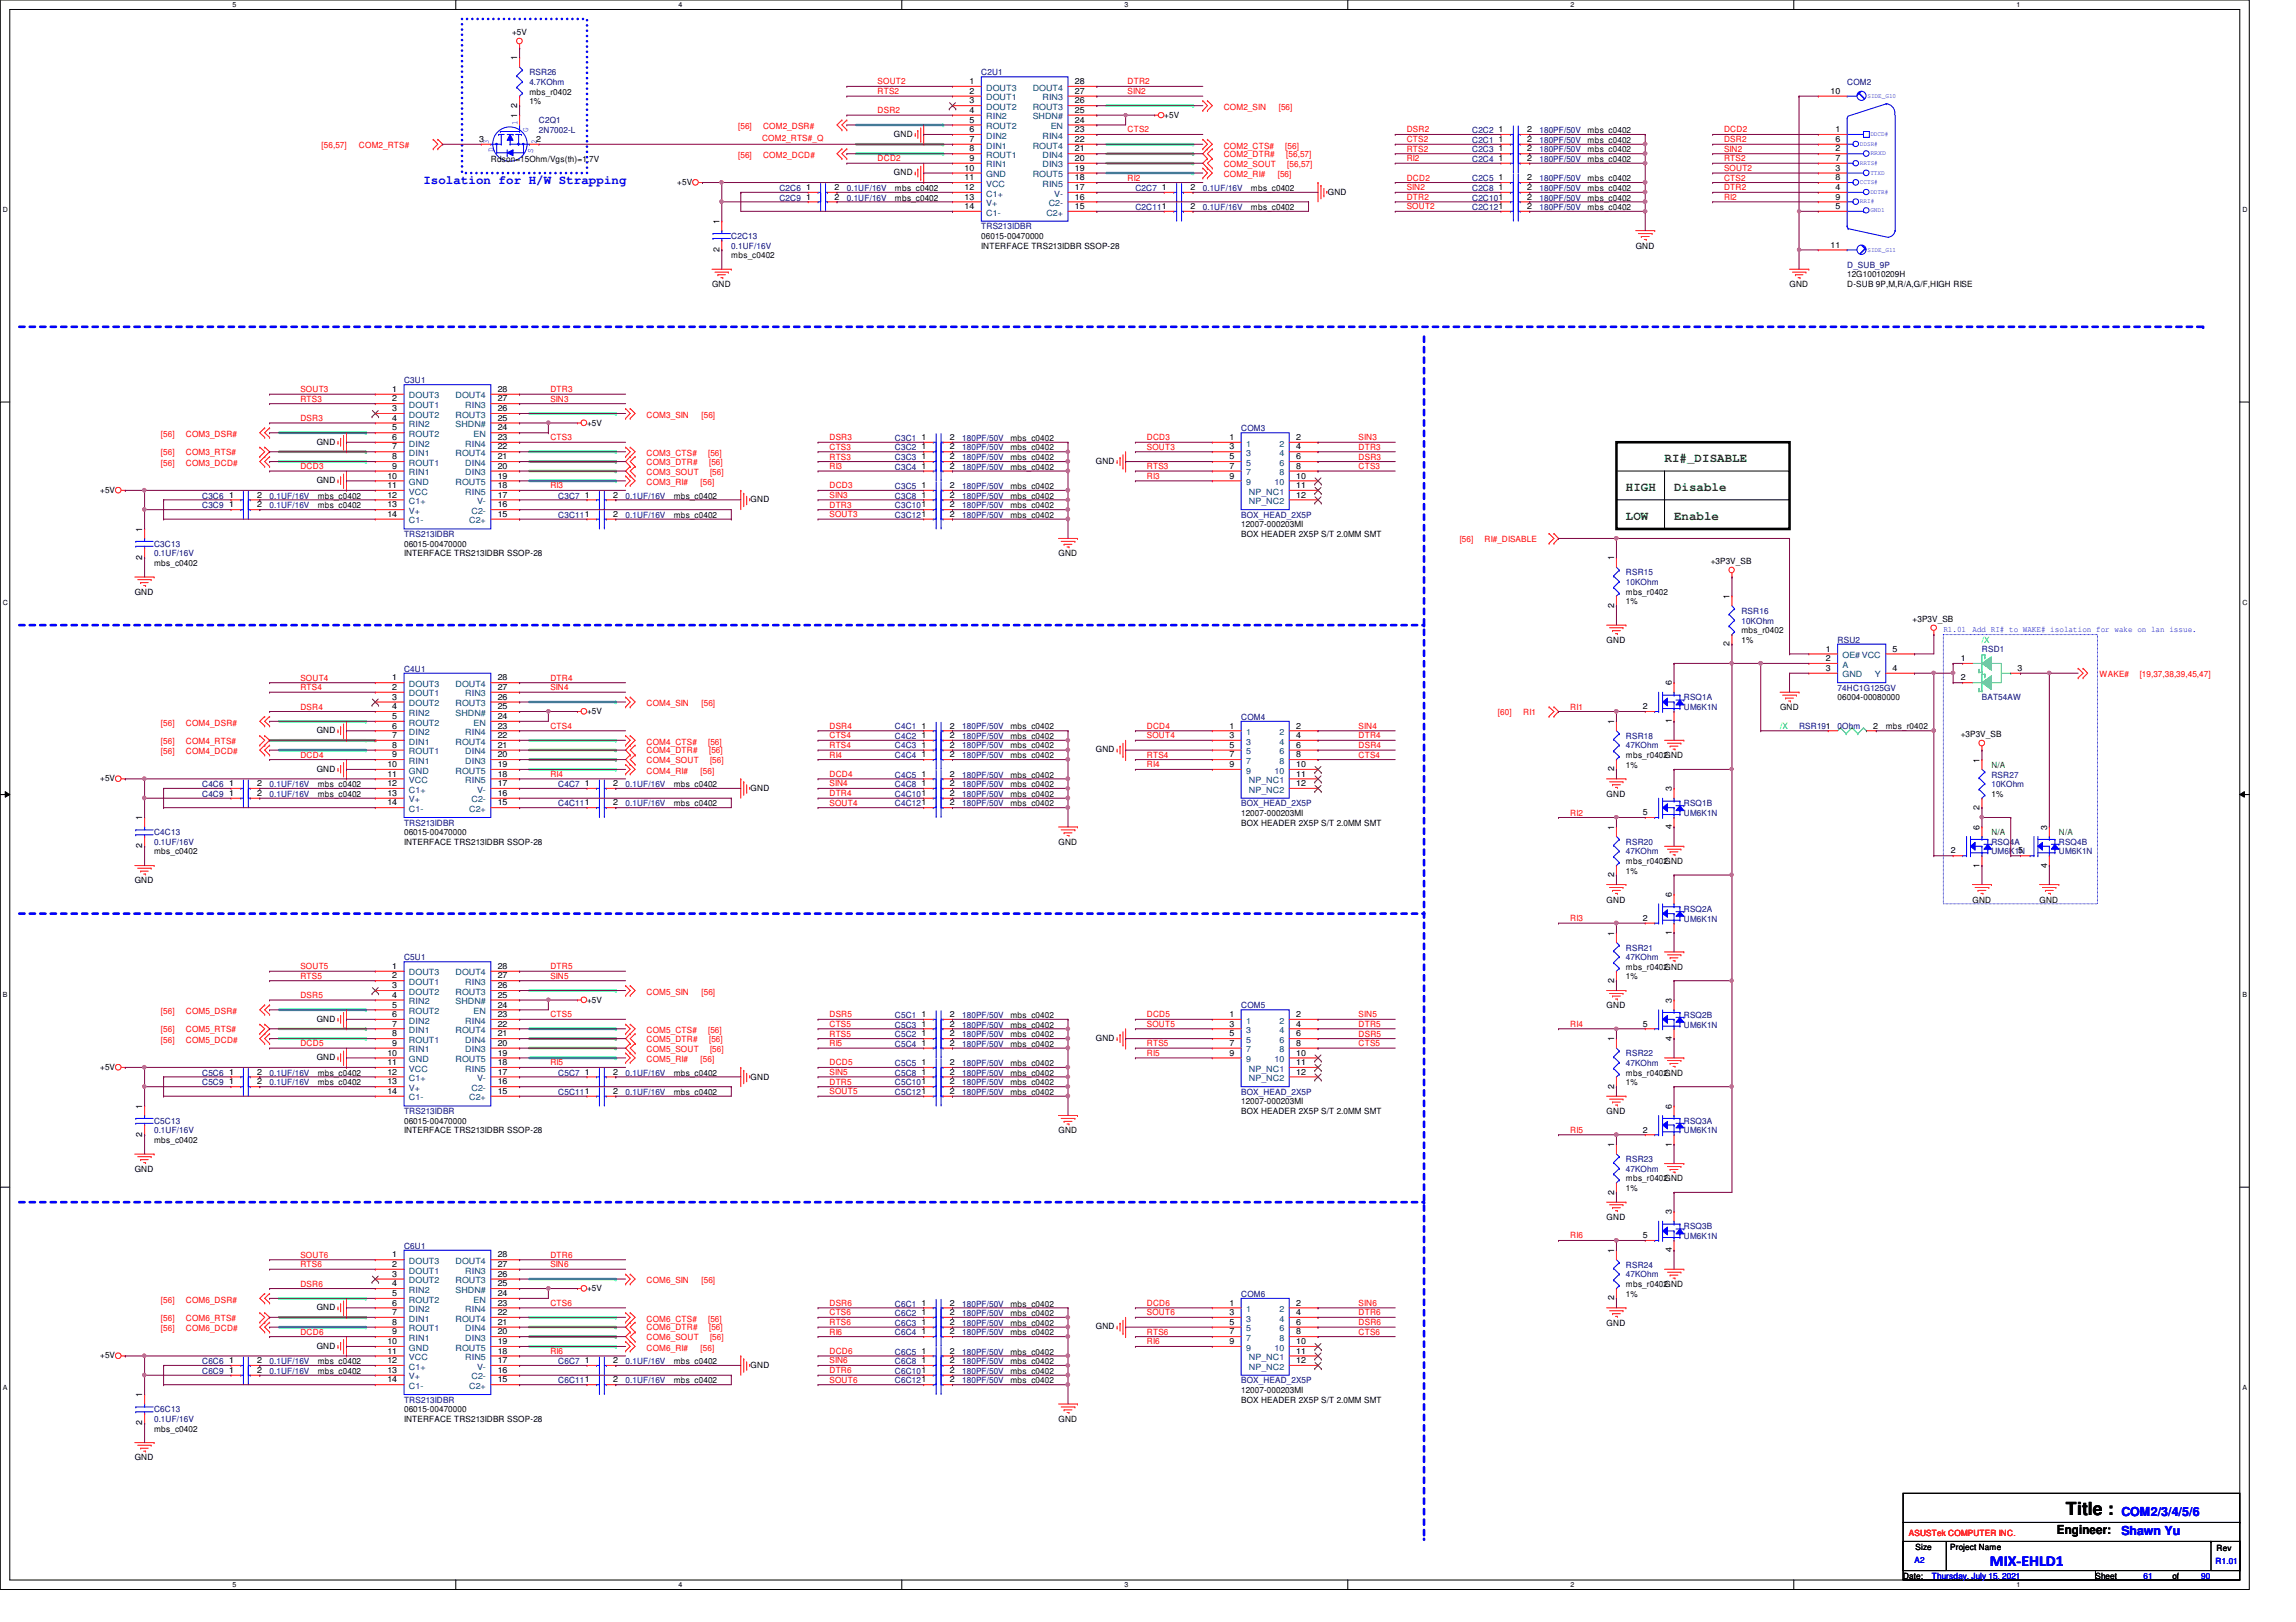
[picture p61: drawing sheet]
<svg xmlns="http://www.w3.org/2000/svg" width="297mm" height="210mm" viewBox="0 0 297 210" stroke-linecap="round" stroke-linejoin="round" font-family="sans-serif">
<defs><g id="words">
<text font-size="2.3" x="267.2" y="196">Title :</text>
<text font-size="2" fill="#00f" x="257.4" y="202.6">MIX-EHLD1</text>
<g font-size="1.6" fill="#00f">
<text x="54.8" y="23.7">Isolation for H/W Strapping</text>
<text x="274.4" y="196.2">COM2/3/4/5/6</text>
<text x="274.4" y="198.7">Shawn Yu</text>
</g>
<g font-size="1.6" fill="#008000">
<text x="215.3" y="59.8">RI#_DISABLE</text>
<text x="210.4" y="63.6">HIGH</text>
<text x="216.6" y="63.6">Disable</text>
<text x="210.4" y="67.3">LOW</text>
<text x="216.6" y="67.3">Enable</text>
</g>
<text font-size="1.6" x="266.1" y="198.5">Engineer:</text>
<g font-size="1.1">
<text x="66.2" y="4.5">+5V</text>
<text x="66.9" y="7.8" transform="rotate(-90 66.9 7.8)">1</text>
<text x="125.4" y="10.9">1</text>
<text x="139.1" y="10.9">28</text>
<text x="66.9" y="15.3" transform="rotate(-90 66.9 15.3)">1</text>
<text x="66.9" y="14" transform="rotate(-90 66.9 14)">2</text>
<text x="68.5" y="12.2">mbs_r0402</text>
<text x="68.5" y="13.5">1%</text>
<text x="115.7" y="17.7">GND</text>
<text x="125.4" y="12.1">2</text>
<text x="125.4" y="13.4">3</text>
<text x="125.4" y="14.6">4</text>
<text x="125.4" y="15.9">5</text>
<text x="125.4" y="17.1">6</text>
<text x="139.1" y="17.1">23</text>
<text x="139.1" y="15.9">24</text>
<text x="139.1" y="14.6">25</text>
<text x="139.1" y="13.4">26</text>
<text x="139.1" y="12.1">27</text>
<text x="150.6" y="15.2">+5V</text>
<text x="193.9" y="17.1">1</text>
<text x="197.6" y="17.1">2</text>
<text x="205.4" y="17.2">mbs_c0402</text>
<text x="236.8" y="12.1">10</text>
<text x="237.4" y="17.1">1</text>
<text x="62" y="18.4">3</text>
<text x="63.5" y="21">Rdson=15Ohm/Vgs(th)=1.7V</text>
<text x="87.6" y="24">+5V</text>
<text x="115.7" y="22.7">GND</text>
<text x="124.8" y="22.1">10</text>
<text x="124.8" y="23.3">11</text>
<text x="125.4" y="18.4">7</text>
<text x="125.4" y="19.6">8</text>
<text x="125.4" y="20.8">9</text>
<text x="139.1" y="23.3">18</text>
<text x="139.1" y="22.1">19</text>
<text x="139.1" y="20.8">20</text>
<text x="139.1" y="19.6">21</text>
<text x="139.1" y="18.4">22</text>
<text x="193.9" y="19.6">1</text>
<text x="193.9" y="20.8">1</text>
<text x="193.9" y="23.3">1</text>
<text x="193.9" y="18.4">1</text>
<text x="197.6" y="19.6">2</text>
<text x="197.6" y="20.8">2</text>
<text x="197.6" y="23.3">2</text>
<text x="197.6" y="18.4">2</text>
<text x="205.4" y="19.7">mbs_c0402</text>
<text x="205.4" y="21">mbs_c0402</text>
<text x="205.4" y="23.5">mbs_c0402</text>
<text x="205.4" y="18.5">mbs_c0402</text>
<text x="237.4" y="18.4">6</text>
<text x="237.4" y="19.6">2</text>
<text x="237.4" y="20.8">7</text>
<text x="237.4" y="22.1">3</text>
<text x="237.4" y="23.3">8</text>
<text x="93.1" y="29" transform="rotate(-90 93.1 29)">1</text>
<text x="104.3" y="25.8">1</text>
<text x="104.3" y="24.6">1</text>
<text x="107.9" y="25.8">2</text>
<text x="107.9" y="24.6">2</text>
<text x="115.8" y="26">mbs_c0402</text>
<text x="115.8" y="24.7">mbs_c0402</text>
<text x="124.8" y="24.6">12</text>
<text x="124.8" y="25.8">13</text>
<text x="124.8" y="27.1">14</text>
<text x="139.1" y="27.1">15</text>
<text x="139.1" y="25.8">16</text>
<text x="139.1" y="24.6">17</text>
<text x="150.3" y="24.6">1</text>
<text x="154" y="27.1">2</text>
<text x="154" y="24.6">2</text>
<text x="161.8" y="27.2">mbs_c0402</text>
<text x="161.8" y="24.7">mbs_c0402</text>
<text x="171.8" y="25.2">GND</text>
<text x="193.9" y="24.6">1</text>
<text x="197.6" y="27.1">2</text>
<text x="197.6" y="24.6">2</text>
<text x="197.6" y="25.8">2</text>
<text x="205.4" y="27.2">mbs_c0402</text>
<text x="205.4" y="24.7">mbs_c0402</text>
<text x="205.4" y="26">mbs_c0402</text>
<text x="237.4" y="24.6">4</text>
<text x="237.4" y="25.8">9</text>
<text x="237.4" y="27.1">5</text>
<text x="93.1" y="32.6" transform="rotate(-90 93.1 32.6)">2</text>
<text x="94.6" y="33.4">mbs_c0402</text>
<text x="127" y="30.9">06015-00470000</text>
<text x="127" y="32.2">INTERFACE TRS213IDBR SSOP-28</text>
<text x="211.6" y="32.2">GND</text>
<text x="236.8" y="32">11</text>
<text x="239" y="35.9">12G10010209H</text>
<text x="92.1" y="37.1">GND</text>
<text x="231.5" y="37.1">GND</text>
<text x="239" y="37.1">D-SUB 9P,M,R/A,G/F,HIGH RISE</text>
<text x="50.8" y="50.7">1</text>
<text x="50.8" y="51.9">2</text>
<text x="50.8" y="53.2">3</text>
<text x="64.4" y="53.2">26</text>
<text x="64.4" y="51.9">27</text>
<text x="64.4" y="50.7">28</text>
<text x="41" y="57.5">GND</text>
<text x="50.8" y="54.4">4</text>
<text x="50.8" y="55.7">5</text>
<text x="50.8" y="56.9">6</text>
<text x="50.8" y="58.2">7</text>
<text x="50.8" y="59.4">8</text>
<text x="64.4" y="59.4">21</text>
<text x="64.4" y="58.2">22</text>
<text x="64.4" y="56.9">23</text>
<text x="64.4" y="55.7">24</text>
<text x="64.4" y="54.4">25</text>
<text x="75.9" y="55.1">+5V</text>
<text x="119.2" y="59.4">1</text>
<text x="119.2" y="56.9">1</text>
<text x="119.2" y="58.2">1</text>
<text x="122.9" y="59.4">2</text>
<text x="122.9" y="56.9">2</text>
<text x="122.9" y="58.2">2</text>
<text x="130.7" y="59.5">mbs_c0402</text>
<text x="130.7" y="57.1">mbs_c0402</text>
<text x="130.7" y="58.3">mbs_c0402</text>
<text x="159" y="56.9">1</text>
<text x="159" y="58.2">3</text>
<text x="159" y="59.4">5</text>
<text x="167.7" y="56.9">2</text>
<text x="167.7" y="58.2">4</text>
<text x="167.7" y="59.4">6</text>
<text x="13" y="63.8">+5V</text>
<text x="29.6" y="64.4">1</text>
<text x="29.6" y="65.7">1</text>
<text x="33.3" y="64.4">2</text>
<text x="33.3" y="65.7">2</text>
<text x="41" y="62.5">GND</text>
<text x="41.1" y="64.5">mbs_c0402</text>
<text x="41.1" y="65.7">mbs_c0402</text>
<text x="50.1" y="61.9">10</text>
<text x="50.1" y="63.2">11</text>
<text x="50.1" y="64.4">12</text>
<text x="50.1" y="65.7">13</text>
<text x="50.8" y="60.7">9</text>
<text x="64.4" y="65.7">16</text>
<text x="64.4" y="64.4">17</text>
<text x="64.4" y="63.2">18</text>
<text x="64.4" y="61.9">19</text>
<text x="64.4" y="60.7">20</text>
<text x="75.6" y="64.4">1</text>
<text x="79.3" y="64.4">2</text>
<text x="87.2" y="64.5">mbs_c0402</text>
<text x="97.1" y="65">GND</text>
<text x="119.2" y="64.4">1</text>
<text x="119.2" y="60.7">1</text>
<text x="119.2" y="63.2">1</text>
<text x="122.9" y="65.7">2</text>
<text x="122.9" y="64.4">2</text>
<text x="122.9" y="60.7">2</text>
<text x="122.9" y="63.2">2</text>
<text x="130.7" y="65.7">mbs_c0402</text>
<text x="130.7" y="64.5">mbs_c0402</text>
<text x="130.7" y="60.8">mbs_c0402</text>
<text x="130.7" y="63.3">mbs_c0402</text>
<text x="141.8" y="60">GND</text>
<text x="159" y="60.7">7</text>
<text x="159" y="61.9">9</text>
<text x="167.7" y="60.7">8</text>
<text x="167.7" y="61.9">10</text>
<text x="167.7" y="63.2">11</text>
<text x="167.7" y="64.4">12</text>
<text x="18.4" y="68.8" transform="rotate(-90 18.4 68.8)">1</text>
<text x="50.1" y="66.9">14</text>
<text x="52.3" y="70.7">06015-00470000</text>
<text x="52.3" y="72">INTERFACE TRS213IDBR SSOP-28</text>
<text x="64.4" y="66.9">15</text>
<text x="79.3" y="66.9">2</text>
<text x="87.2" y="67">mbs_c0402</text>
<text x="122.9" y="66.9">2</text>
<text x="130.7" y="67">mbs_c0402</text>
<text x="136.9" y="72">GND</text>
<text x="160.6" y="68.2">12007-000203MI</text>
<text x="160.6" y="69.5">BOX HEADER 2X5P S/T 2.0MM SMT</text>
<text x="17.4" y="77">GND</text>
<text x="18.4" y="72.4" transform="rotate(-90 18.4 72.4)">2</text>
<text x="19.9" y="73.2">mbs_c0402</text>
<text x="208.8" y="72.5" transform="rotate(-90 208.8 72.5)">1</text>
<text x="210.4" y="77">mbs_r0402</text>
<text x="221.3" y="73">+3P3V_SB</text>
<text x="223.8" y="77.5" transform="rotate(-90 223.8 77.5)">1</text>
<text x="207.9" y="83.2">GND</text>
<text x="208.8" y="78.7" transform="rotate(-90 208.8 78.7)">2</text>
<text x="210.4" y="78.2">1%</text>
<text x="223.8" y="83.7" transform="rotate(-90 223.8 83.7)">2</text>
<text x="225.3" y="82">mbs_r0402</text>
<text x="225.3" y="83.2">1%</text>
<text x="247.4" y="80.4">+3P3V_SB</text>
<text x="50.8" y="88.1">1</text>
<text x="50.8" y="89.3">2</text>
<text x="64.4" y="89.3">27</text>
<text x="64.4" y="88.1">28</text>
<text x="216.3" y="88.7" transform="rotate(-90 216.3 88.7)">6</text>
<text x="236.2" y="84.3">1</text>
<text x="236.2" y="85.6">2</text>
<text x="236.2" y="86.8">3</text>
<text x="244.9" y="86.8">4</text>
<text x="244.9" y="84.3">5</text>
<text x="253.7" y="85.6">1</text>
<text x="253.7" y="88.1">2</text>
<text x="261" y="86.8">3</text>
<text x="41" y="94.9">GND</text>
<text x="50.8" y="90.6">3</text>
<text x="50.8" y="91.8">4</text>
<text x="50.8" y="93">5</text>
<text x="50.8" y="94.3">6</text>
<text x="50.8" y="95.5">7</text>
<text x="64.4" y="95.5">22</text>
<text x="64.4" y="94.3">23</text>
<text x="64.4" y="93">24</text>
<text x="64.4" y="91.8">25</text>
<text x="64.4" y="90.6">26</text>
<text x="75.9" y="92.4">+5V</text>
<text x="119.2" y="94.3">1</text>
<text x="119.2" y="95.5">1</text>
<text x="122.9" y="94.3">2</text>
<text x="122.9" y="95.5">2</text>
<text x="130.7" y="94.4">mbs_c0402</text>
<text x="130.7" y="95.6">mbs_c0402</text>
<text x="159" y="94.3">1</text>
<text x="159" y="95.5">3</text>
<text x="167.7" y="94.3">2</text>
<text x="167.7" y="95.5">4</text>
<text x="208.8" y="93.7" transform="rotate(-90 208.8 93.7)">1</text>
<text x="212.6" y="91.8">2</text>
<text x="216.3" y="93.6" transform="rotate(-90 216.3 93.6)">1</text>
<text x="230.3" y="91.9">GND</text>
<text x="237.7" y="90.6">06004-00080000</text>
<text x="242.4" y="94.3">2</text>
<text x="244" y="94.4">mbs_r0402</text>
<text x="253.7" y="95.4">+3P3V_SB</text>
<text x="13" y="101.1">+5V</text>
<text x="29.6" y="101.7">1</text>
<text x="33.3" y="101.7">2</text>
<text x="41" y="99.9">GND</text>
<text x="41.1" y="101.9">mbs_c0402</text>
<text x="50.1" y="99.3">10</text>
<text x="50.1" y="100.5">11</text>
<text x="50.1" y="101.7">12</text>
<text x="50.8" y="96.8">8</text>
<text x="50.8" y="98">9</text>
<text x="64.4" y="101.7">17</text>
<text x="64.4" y="100.5">18</text>
<text x="64.4" y="99.3">19</text>
<text x="64.4" y="98">20</text>
<text x="64.4" y="96.8">21</text>
<text x="75.6" y="101.7">1</text>
<text x="79.3" y="101.7">2</text>
<text x="87.2" y="101.9">mbs_c0402</text>
<text x="119.2" y="101.7">1</text>
<text x="119.2" y="100.5">1</text>
<text x="119.2" y="98">1</text>
<text x="119.2" y="96.8">1</text>
<text x="122.9" y="101.7">2</text>
<text x="122.9" y="100.5">2</text>
<text x="122.9" y="98">2</text>
<text x="122.9" y="96.8">2</text>
<text x="130.7" y="101.9">mbs_c0402</text>
<text x="130.7" y="100.6">mbs_c0402</text>
<text x="130.7" y="98.1">mbs_c0402</text>
<text x="130.7" y="96.9">mbs_c0402</text>
<text x="141.8" y="97.4">GND</text>
<text x="159" y="96.8">5</text>
<text x="159" y="98">7</text>
<text x="159" y="99.3">9</text>
<text x="167.7" y="96.8">6</text>
<text x="167.7" y="98">8</text>
<text x="167.7" y="99.3">10</text>
<text x="167.7" y="100.5">11</text>
<text x="167.7" y="101.7">12</text>
<text x="208.8" y="99.8" transform="rotate(-90 208.8 99.8)">2</text>
<text x="210.4" y="98.1">mbs_r0402GND</text>
<text x="210.4" y="99.4">1%</text>
<text x="256.1" y="98.7" transform="rotate(-90 256.1 98.7)">1</text>
<text x="18.4" y="106.1" transform="rotate(-90 18.4 106.1)">1</text>
<text x="29.6" y="103">1</text>
<text x="33.3" y="103">2</text>
<text x="41.1" y="103.1">mbs_c0402</text>
<text x="50.1" y="103">13</text>
<text x="50.1" y="104.2">14</text>
<text x="64.4" y="104.2">15</text>
<text x="64.4" y="103">16</text>
<text x="79.3" y="104.2">2</text>
<text x="87.2" y="104.4">mbs_c0402</text>
<text x="97.1" y="102.4">GND</text>
<text x="122.9" y="104.2">2</text>
<text x="122.9" y="103">2</text>
<text x="130.7" y="104.4">mbs_c0402</text>
<text x="130.7" y="103.1">mbs_c0402</text>
<text x="160.6" y="105.6">12007-000203MI</text>
<text x="160.6" y="106.8">BOX HEADER 2X5P S/T 2.0MM SMT</text>
<text x="207.9" y="103.1">GND</text>
<text x="208.8" y="107.4" transform="rotate(-90 208.8 107.4)">1</text>
<text x="212.6" y="105.5">5</text>
<text x="216.3" y="107.3" transform="rotate(-90 216.3 107.3)">4</text>
<text x="216.3" y="102.4" transform="rotate(-90 216.3 102.4)">3</text>
<text x="256.1" y="107.4" transform="rotate(-90 256.1 107.4)">6</text>
<text x="256.1" y="104.8" transform="rotate(-90 256.1 104.8)">2</text>
<text x="257.6" y="103.1">1%</text>
<text x="264.8" y="107.4" transform="rotate(-90 264.8 107.4)">3</text>
<text x="18.4" y="109.8" transform="rotate(-90 18.4 109.8)">2</text>
<text x="19.9" y="110.6">mbs_c0402</text>
<text x="52.3" y="108.1">06015-00470000</text>
<text x="52.3" y="109.3">INTERFACE TRS213IDBR SSOP-28</text>
<text x="136.9" y="109.3">GND</text>
<text x="208.8" y="113.5" transform="rotate(-90 208.8 113.5)">2</text>
<text x="210.4" y="111.8">mbs_r0402GND</text>
<text x="210.4" y="113.1">1%</text>
<text x="252.4" y="110.4">2</text>
<text x="256.1" y="112.3" transform="rotate(-90 256.1 112.3)">1</text>
<text x="261.1" y="110.4">5</text>
<text x="264.8" y="112.3" transform="rotate(-90 264.8 112.3)">4</text>
<text x="17.4" y="114.3">GND</text>
<text x="207.9" y="116.8">GND</text>
<text x="212.6" y="119.2">2</text>
<text x="216.3" y="116.1" transform="rotate(-90 216.3 116.1)">6</text>
<text x="255.2" y="116.8">GND</text>
<text x="263.9" y="116.8">GND</text>
<text x="50.8" y="125.4">1</text>
<text x="64.4" y="125.4">28</text>
<text x="208.8" y="121.1" transform="rotate(-90 208.8 121.1)">1</text>
<text x="210.4" y="125.5">mbs_r0402GND</text>
<text x="216.3" y="121" transform="rotate(-90 216.3 121)">1</text>
<text x="50.8" y="126.6">2</text>
<text x="50.8" y="127.9">3</text>
<text x="50.8" y="129.1">4</text>
<text x="50.8" y="130.4">5</text>
<text x="50.8" y="131.6">6</text>
<text x="64.4" y="131.6">23</text>
<text x="64.4" y="130.4">24</text>
<text x="64.4" y="129.1">25</text>
<text x="64.4" y="127.9">26</text>
<text x="64.4" y="126.6">27</text>
<text x="75.9" y="129.8">+5V</text>
<text x="119.2" y="131.6">1</text>
<text x="122.9" y="131.6">2</text>
<text x="130.7" y="131.7">mbs_c0402</text>
<text x="159" y="131.6">1</text>
<text x="167.7" y="131.6">2</text>
<text x="207.9" y="130.5">GND</text>
<text x="208.8" y="127.2" transform="rotate(-90 208.8 127.2)">2</text>
<text x="210.4" y="126.7">1%</text>
<text x="216.3" y="129.8" transform="rotate(-90 216.3 129.8)">3</text>
<text x="41" y="132.2">GND</text>
<text x="41" y="137.2">GND</text>
<text x="50.1" y="136.6">10</text>
<text x="50.1" y="137.8">11</text>
<text x="50.8" y="132.8">7</text>
<text x="50.8" y="134.1">8</text>
<text x="50.8" y="135.3">9</text>
<text x="64.4" y="137.8">18</text>
<text x="64.4" y="136.6">19</text>
<text x="64.4" y="135.3">20</text>
<text x="64.4" y="134.1">21</text>
<text x="64.4" y="132.8">22</text>
<text x="119.2" y="137.8">1</text>
<text x="119.2" y="132.8">1</text>
<text x="119.2" y="135.3">1</text>
<text x="119.2" y="134.1">1</text>
<text x="122.9" y="137.8">2</text>
<text x="122.9" y="132.8">2</text>
<text x="122.9" y="135.3">2</text>
<text x="122.9" y="134.1">2</text>
<text x="130.7" y="138">mbs_c0402</text>
<text x="130.7" y="133">mbs_c0402</text>
<text x="130.7" y="135.5">mbs_c0402</text>
<text x="130.7" y="134.2">mbs_c0402</text>
<text x="141.8" y="134.7">GND</text>
<text x="159" y="132.8">3</text>
<text x="159" y="134.1">5</text>
<text x="159" y="135.3">7</text>
<text x="159" y="136.6">9</text>
<text x="167.7" y="132.8">4</text>
<text x="167.7" y="134.1">6</text>
<text x="167.7" y="135.3">8</text>
<text x="167.7" y="136.6">10</text>
<text x="167.7" y="137.8">11</text>
<text x="208.8" y="134.7" transform="rotate(-90 208.8 134.7)">1</text>
<text x="212.6" y="132.8">5</text>
<text x="216.3" y="134.7" transform="rotate(-90 216.3 134.7)">4</text>
<text x="13" y="138.4">+5V</text>
<text x="18.4" y="143.5" transform="rotate(-90 18.4 143.5)">1</text>
<text x="29.6" y="140.3">1</text>
<text x="29.6" y="139.1">1</text>
<text x="33.3" y="140.3">2</text>
<text x="33.3" y="139.1">2</text>
<text x="41.1" y="140.4">mbs_c0402</text>
<text x="41.1" y="139.2">mbs_c0402</text>
<text x="50.1" y="139.1">12</text>
<text x="50.1" y="140.3">13</text>
<text x="50.1" y="141.6">14</text>
<text x="64.4" y="141.6">15</text>
<text x="64.4" y="140.3">16</text>
<text x="64.4" y="139.1">17</text>
<text x="75.6" y="139.1">1</text>
<text x="79.3" y="141.6">2</text>
<text x="79.3" y="139.1">2</text>
<text x="87.2" y="141.7">mbs_c0402</text>
<text x="87.2" y="139.2">mbs_c0402</text>
<text x="97.1" y="139.7">GND</text>
<text x="119.2" y="139.1">1</text>
<text x="122.9" y="140.3">2</text>
<text x="122.9" y="139.1">2</text>
<text x="122.9" y="141.6">2</text>
<text x="130.7" y="140.4">mbs_c0402</text>
<text x="130.7" y="139.2">mbs_c0402</text>
<text x="130.7" y="141.7">mbs_c0402</text>
<text x="160.6" y="142.9">12007-000203MI</text>
<text x="167.7" y="139.1">12</text>
<text x="208.8" y="140.9" transform="rotate(-90 208.8 140.9)">2</text>
<text x="210.4" y="139.2">mbs_r0402GND</text>
<text x="210.4" y="140.4">1%</text>
<text x="216.3" y="143.5" transform="rotate(-90 216.3 143.5)">6</text>
<text x="18.4" y="147.1" transform="rotate(-90 18.4 147.1)">2</text>
<text x="19.9" y="147.9">mbs_c0402</text>
<text x="52.3" y="145.4">06015-00470000</text>
<text x="52.3" y="146.6">INTERFACE TRS213IDBR SSOP-28</text>
<text x="136.9" y="146.6">GND</text>
<text x="160.6" y="144.2">BOX HEADER 2X5P S/T 2.0MM SMT</text>
<text x="207.9" y="144.2">GND</text>
<text x="208.8" y="148.5" transform="rotate(-90 208.8 148.5)">1</text>
<text x="212.6" y="146.6">2</text>
<text x="216.3" y="148.4" transform="rotate(-90 216.3 148.4)">1</text>
<text x="17.4" y="151.6">GND</text>
<text x="208.8" y="154.6" transform="rotate(-90 208.8 154.6)">2</text>
<text x="210.4" y="152.9">mbs_r0402GND</text>
<text x="210.4" y="154.1">1%</text>
<text x="207.9" y="157.9">GND</text>
<text x="212.6" y="160.2">5</text>
<text x="216.3" y="157.1" transform="rotate(-90 216.3 157.1)">3</text>
<text x="50.8" y="162.7">1</text>
<text x="50.8" y="164">2</text>
<text x="50.8" y="165.2">3</text>
<text x="50.8" y="166.5">4</text>
<text x="50.8" y="167.7">5</text>
<text x="64.4" y="167.7">24</text>
<text x="64.4" y="166.5">25</text>
<text x="64.4" y="165.2">26</text>
<text x="64.4" y="164">27</text>
<text x="64.4" y="162.7">28</text>
<text x="75.9" y="167.1">+5V</text>
<text x="208.8" y="162.1" transform="rotate(-90 208.8 162.1)">1</text>
<text x="210.4" y="166.6">mbs_r0402GND</text>
<text x="210.4" y="167.8">1%</text>
<text x="216.3" y="162.1" transform="rotate(-90 216.3 162.1)">4</text>
<text x="41" y="169.5">GND</text>
<text x="50.1" y="173.9">10</text>
<text x="50.8" y="169">6</text>
<text x="50.8" y="170.2">7</text>
<text x="50.8" y="171.4">8</text>
<text x="50.8" y="172.7">9</text>
<text x="64.4" y="173.9">19</text>
<text x="64.4" y="172.7">20</text>
<text x="64.4" y="171.4">21</text>
<text x="64.4" y="170.2">22</text>
<text x="64.4" y="169">23</text>
<text x="119.2" y="170.2">1</text>
<text x="119.2" y="172.7">1</text>
<text x="119.2" y="169">1</text>
<text x="119.2" y="171.4">1</text>
<text x="122.9" y="170.2">2</text>
<text x="122.9" y="172.7">2</text>
<text x="122.9" y="169">2</text>
<text x="122.9" y="171.4">2</text>
<text x="130.7" y="170.3">mbs_c0402</text>
<text x="130.7" y="172.8">mbs_c0402</text>
<text x="130.7" y="169.1">mbs_c0402</text>
<text x="130.7" y="171.5">mbs_c0402</text>
<text x="141.8" y="172">GND</text>
<text x="159" y="169">1</text>
<text x="159" y="170.2">3</text>
<text x="159" y="171.4">5</text>
<text x="159" y="172.7">7</text>
<text x="159" y="173.9">9</text>
<text x="167.7" y="169">2</text>
<text x="167.7" y="170.2">4</text>
<text x="167.7" y="171.4">6</text>
<text x="167.7" y="172.7">8</text>
<text x="167.7" y="173.9">10</text>
<text x="207.9" y="171.5">GND</text>
<text x="208.8" y="168.3" transform="rotate(-90 208.8 168.3)">2</text>
<text x="13" y="175.8">+5V</text>
<text x="29.6" y="177.7">1</text>
<text x="29.6" y="176.4">1</text>
<text x="33.3" y="177.7">2</text>
<text x="33.3" y="176.4">2</text>
<text x="41" y="174.5">GND</text>
<text x="41.1" y="177.8">mbs_c0402</text>
<text x="41.1" y="176.5">mbs_c0402</text>
<text x="50.1" y="175.2">11</text>
<text x="50.1" y="176.4">12</text>
<text x="50.1" y="177.7">13</text>
<text x="50.1" y="178.9">14</text>
<text x="64.4" y="178.9">15</text>
<text x="64.4" y="177.7">16</text>
<text x="64.4" y="176.4">17</text>
<text x="64.4" y="175.2">18</text>
<text x="75.6" y="176.4">1</text>
<text x="79.3" y="176.4">2</text>
<text x="79.3" y="178.9">2</text>
<text x="87.2" y="176.5">mbs_c0402</text>
<text x="87.2" y="179">mbs_c0402</text>
<text x="97.1" y="177">GND</text>
<text x="119.2" y="176.4">1</text>
<text x="119.2" y="175.2">1</text>
<text x="122.9" y="176.4">2</text>
<text x="122.9" y="177.7">2</text>
<text x="122.9" y="178.9">2</text>
<text x="122.9" y="175.2">2</text>
<text x="130.7" y="176.5">mbs_c0402</text>
<text x="130.7" y="177.8">mbs_c0402</text>
<text x="130.7" y="179">mbs_c0402</text>
<text x="130.7" y="175.3">mbs_c0402</text>
<text x="167.7" y="175.2">11</text>
<text x="167.7" y="176.4">12</text>
<text x="18.4" y="184.4" transform="rotate(-90 18.4 184.4)">2</text>
<text x="18.4" y="180.8" transform="rotate(-90 18.4 180.8)">1</text>
<text x="19.9" y="185.3">mbs_c0402</text>
<text x="52.3" y="182.8">06015-00470000</text>
<text x="52.3" y="184">INTERFACE TRS213IDBR SSOP-28</text>
<text x="136.9" y="184">GND</text>
<text x="160.6" y="180.3">12007-000203MI</text>
<text x="160.6" y="181.5">BOX HEADER 2X5P S/T 2.0MM SMT</text>
<text x="17.4" y="189">GND</text>
<text x="247.8" y="200.5">Size</text>
<text x="252.3" y="200.5">Project Name</text>
<text x="286.8" y="200.7">Rev</text>
<text x="246.2" y="204.3">Date:</text>
<text x="271.1" y="204.3">Sheet</text>
<text x="281" y="204.3">of</text>
</g>
<g font-size="1.1" fill="#000080">
<text x="68.5" y="9.7">RSR26</text>
<text x="68.5" y="11">4.7KOhm</text>
<text x="127" y="9.7">C2U1</text>
<text x="239" y="11">COM2</text>
<text x="69.7" y="16">C2Q1</text>
<text x="69.7" y="17.2">2N7002-L</text>
<text x="190.5" y="17.2">C2C2</text>
<text x="199.2" y="17.2">180PF/50V</text>
<text x="190.5" y="19.7">C2C3</text>
<text x="190.5" y="21">C2C4</text>
<text x="190.5" y="23.5">C2C5</text>
<text x="190.5" y="18.5">C2C1</text>
<text x="199.2" y="19.7">180PF/50V</text>
<text x="199.2" y="21">180PF/50V</text>
<text x="199.2" y="23.5">180PF/50V</text>
<text x="199.2" y="18.5">180PF/50V</text>
<text x="100.8" y="26">C2C9</text>
<text x="100.8" y="24.7">C2C6</text>
<text x="109.6" y="26">0.1UF/16V</text>
<text x="109.6" y="24.7">0.1UF/16V</text>
<text x="127" y="29.7">TRS213IDBR</text>
<text x="146.9" y="27.2">C2C111</text>
<text x="146.9" y="24.7">C2C7</text>
<text x="155.6" y="27.2">0.1UF/16V</text>
<text x="155.6" y="24.7">0.1UF/16V</text>
<text x="190.5" y="27.2">C2C121</text>
<text x="190.5" y="24.7">C2C8</text>
<text x="190.5" y="26">C2C101</text>
<text x="199.2" y="27.2">180PF/50V</text>
<text x="199.2" y="24.7">180PF/50V</text>
<text x="199.2" y="26">180PF/50V</text>
<text x="94.6" y="30.9">C2C13</text>
<text x="94.6" y="32.2">0.1UF/16V</text>
<text x="239" y="34.6">D_SUB_9P</text>
<text x="52.3" y="49.6">C3U1</text>
<text x="115.8" y="59.5">C3C3</text>
<text x="115.8" y="57.1">C3C1</text>
<text x="115.8" y="58.3">C3C2</text>
<text x="124.5" y="59.5">180PF/50V</text>
<text x="124.5" y="57.1">180PF/50V</text>
<text x="124.5" y="58.3">180PF/50V</text>
<text x="160.6" y="55.8">COM3</text>
<text x="26.2" y="64.5">C3C6</text>
<text x="26.2" y="65.7">C3C9</text>
<text x="34.9" y="64.5">0.1UF/16V</text>
<text x="34.9" y="65.7">0.1UF/16V</text>
<text x="72.2" y="64.5">C3C7</text>
<text x="80.9" y="64.5">0.1UF/16V</text>
<text x="115.8" y="65.7">C3C101</text>
<text x="115.8" y="64.5">C3C8</text>
<text x="115.8" y="60.8">C3C4</text>
<text x="115.8" y="63.3">C3C5</text>
<text x="124.5" y="65.7">180PF/50V</text>
<text x="124.5" y="64.5">180PF/50V</text>
<text x="124.5" y="60.8">180PF/50V</text>
<text x="124.5" y="63.3">180PF/50V</text>
<text x="19.9" y="70.7">C3C13</text>
<text x="19.9" y="72">0.1UF/16V</text>
<text x="52.3" y="69.5">TRS213IDBR</text>
<text x="72.2" y="67">C3C111</text>
<text x="80.9" y="67">0.1UF/16V</text>
<text x="115.8" y="67">C3C121</text>
<text x="124.5" y="67">180PF/50V</text>
<text x="160.6" y="67">BOX_HEAD_2X5P</text>
<text x="210.4" y="74.5">RSR15</text>
<text x="210.4" y="75.7">10KOhm</text>
<text x="225.3" y="79.5">RSR16</text>
<text x="225.3" y="80.7">10KOhm</text>
<text x="237.7" y="83.2">RSU2</text>
<text x="52.3" y="86.9">C4U1</text>
<text x="237.7" y="89.4">74HC1G125GV</text>
<text x="256.4" y="84.4">RSD1</text>
<text x="115.8" y="94.4">C4C1</text>
<text x="115.8" y="95.6">C4C2</text>
<text x="124.5" y="94.4">180PF/50V</text>
<text x="124.5" y="95.6">180PF/50V</text>
<text x="160.6" y="93.1">COM4</text>
<text x="210.4" y="95.6">RSR18</text>
<text x="217.8" y="90.6">RSQ1A</text>
<text x="217.8" y="91.9">UM6K1N</text>
<text x="232.7" y="94.4">RSR191</text>
<text x="237.7" y="94.4">0Ohm</text>
<text x="256.4" y="90.6">BAT54AW</text>
<text x="26.2" y="101.9">C4C6</text>
<text x="34.9" y="101.9">0.1UF/16V</text>
<text x="72.2" y="101.9">C4C7</text>
<text x="80.9" y="101.9">0.1UF/16V</text>
<text x="115.8" y="101.9">C4C8</text>
<text x="115.8" y="100.6">C4C5</text>
<text x="115.8" y="98.1">C4C4</text>
<text x="115.8" y="96.9">C4C3</text>
<text x="124.5" y="101.9">180PF/50V</text>
<text x="124.5" y="100.6">180PF/50V</text>
<text x="124.5" y="98.1">180PF/50V</text>
<text x="124.5" y="96.9">180PF/50V</text>
<text x="210.4" y="96.9">47KOhm</text>
<text x="257.6" y="100.6">RSR27</text>
<text x="257.6" y="101.9">10KOhm</text>
<text x="26.2" y="103.1">C4C9</text>
<text x="34.9" y="103.1">0.1UF/16V</text>
<text x="52.3" y="106.8">TRS213IDBR</text>
<text x="72.2" y="104.4">C4C111</text>
<text x="80.9" y="104.4">0.1UF/16V</text>
<text x="115.8" y="104.4">C4C121</text>
<text x="115.8" y="103.1">C4C101</text>
<text x="124.5" y="104.4">180PF/50V</text>
<text x="124.5" y="103.1">180PF/50V</text>
<text x="160.6" y="104.4">BOX_HEAD_2X5P</text>
<text x="217.8" y="104.4">RSQ1B</text>
<text x="217.8" y="105.6">UM6K1N</text>
<text x="19.9" y="108.1">C4C13</text>
<text x="19.9" y="109.3">0.1UF/16V</text>
<text x="210.4" y="109.3">RSR20</text>
<text x="210.4" y="110.6">47KOhm</text>
<text x="257.6" y="109.3">RSQ4A</text>
<text x="257.6" y="110.6">UM6K1N</text>
<text x="266.4" y="109.3">RSQ4B</text>
<text x="266.4" y="110.6">UM6K1N</text>
<text x="217.8" y="118">RSQ2A</text>
<text x="217.8" y="119.3">UM6K1N</text>
<text x="52.3" y="124.2">C5U1</text>
<text x="210.4" y="123">RSR21</text>
<text x="210.4" y="124.2">47KOhm</text>
<text x="115.8" y="131.7">C5C1</text>
<text x="124.5" y="131.7">180PF/50V</text>
<text x="160.6" y="130.5">COM5</text>
<text x="217.8" y="131.7">RSQ2B</text>
<text x="115.8" y="138">C5C5</text>
<text x="115.8" y="133">C5C3</text>
<text x="115.8" y="135.5">C5C4</text>
<text x="115.8" y="134.2">C5C2</text>
<text x="124.5" y="138">180PF/50V</text>
<text x="124.5" y="133">180PF/50V</text>
<text x="124.5" y="135.5">180PF/50V</text>
<text x="124.5" y="134.2">180PF/50V</text>
<text x="210.4" y="136.7">RSR22</text>
<text x="210.4" y="138">47KOhm</text>
<text x="217.8" y="133">UM6K1N</text>
<text x="26.2" y="140.4">C5C9</text>
<text x="26.2" y="139.2">C5C6</text>
<text x="34.9" y="140.4">0.1UF/16V</text>
<text x="34.9" y="139.2">0.1UF/16V</text>
<text x="72.2" y="141.7">C5C111</text>
<text x="72.2" y="139.2">C5C7</text>
<text x="80.9" y="139.2">0.1UF/16V</text>
<text x="80.9" y="141.7">0.1UF/16V</text>
<text x="115.8" y="140.4">C5C101</text>
<text x="115.8" y="139.2">C5C8</text>
<text x="115.8" y="141.7">C5C121</text>
<text x="124.5" y="140.4">180PF/50V</text>
<text x="124.5" y="139.2">180PF/50V</text>
<text x="124.5" y="141.7">180PF/50V</text>
<text x="160.6" y="141.7">BOX_HEAD_2X5P</text>
<text x="19.9" y="145.4">C5C13</text>
<text x="19.9" y="146.6">0.1UF/16V</text>
<text x="52.3" y="144.2">TRS213IDBR</text>
<text x="217.8" y="145.4">RSQ3A</text>
<text x="217.8" y="146.6">UM6K1N</text>
<text x="210.4" y="150.4">RSR23</text>
<text x="210.4" y="151.6">47KOhm</text>
<text x="52.3" y="161.6">C6U1</text>
<text x="217.8" y="159.1">RSQ3B</text>
<text x="217.8" y="160.4">UM6K1N</text>
<text x="160.6" y="167.8">COM6</text>
<text x="210.4" y="164.1">RSR24</text>
<text x="210.4" y="165.3">47KOhm</text>
<text x="115.8" y="170.3">C6C2</text>
<text x="115.8" y="172.8">C6C4</text>
<text x="115.8" y="169.1">C6C1</text>
<text x="115.8" y="171.5">C6C3</text>
<text x="124.5" y="170.3">180PF/50V</text>
<text x="124.5" y="172.8">180PF/50V</text>
<text x="124.5" y="169.1">180PF/50V</text>
<text x="124.5" y="171.5">180PF/50V</text>
<text x="26.2" y="177.8">C6C9</text>
<text x="26.2" y="176.5">C6C6</text>
<text x="34.9" y="177.8">0.1UF/16V</text>
<text x="34.9" y="176.5">0.1UF/16V</text>
<text x="72.2" y="176.5">C6C7</text>
<text x="72.2" y="179">C6C111</text>
<text x="80.9" y="176.5">0.1UF/16V</text>
<text x="80.9" y="179">0.1UF/16V</text>
<text x="115.8" y="176.5">C6C8</text>
<text x="115.8" y="177.8">C6C101</text>
<text x="115.8" y="179">C6C121</text>
<text x="115.8" y="175.3">C6C5</text>
<text x="124.5" y="176.5">180PF/50V</text>
<text x="124.5" y="177.8">180PF/50V</text>
<text x="124.5" y="179">180PF/50V</text>
<text x="124.5" y="175.3">180PF/50V</text>
<text x="160.6" y="179">BOX_HEAD_2X5P</text>
<text x="19.9" y="182.8">C6C13</text>
<text x="19.9" y="184">0.1UF/16V</text>
<text x="52.3" y="181.5">TRS213IDBR</text>
</g>
<g font-size="1.1" fill="#f00">
<text x="113.5" y="10.9">SOUT2</text>
<text x="145.9" y="10.9">DTR2</text>
<text x="95.5" y="16.7">[56]</text>
<text x="98.7" y="16.7">COM2_DSR#</text>
<text x="113.5" y="12.2">RTS2</text>
<text x="113.5" y="14.6">DSR2</text>
<text x="145.9" y="12.2">SIN2</text>
<text x="145.9" y="17.1">CTS2</text>
<text x="158.3" y="14.2">COM2_SIN</text>
<text x="165.4" y="14.2">[56]</text>
<text x="182" y="17.1">DSR2</text>
<text x="223.1" y="17.1">DCD2</text>
<text x="41.6" y="19.1">[56,57]</text>
<text x="46.4" y="19.1">COM2_RTS#</text>
<text x="95.5" y="20.4">[56]</text>
<text x="98.6" y="18.2">COM2_RTS#_Q</text>
<text x="98.7" y="20.4">COM2_DCD#</text>
<text x="113.5" y="20.9">DCD2</text>
<text x="145.9" y="23.4">RI2</text>
<text x="158.3" y="21.6">COM2_SOUT</text>
<text x="158.3" y="20.3">COM2_DTR#</text>
<text x="158.3" y="22.9">COM2_RI#</text>
<text x="158.3" y="19.2">COM2_CTS#</text>
<text x="165.3" y="22.9">[56]</text>
<text x="166.3" y="19.2">[56]</text>
<text x="166.4" y="20.3">[56,57]</text>
<text x="166.5" y="21.6">[56,57]</text>
<text x="182" y="18.4">CTS2</text>
<text x="182" y="19.6">RTS2</text>
<text x="182" y="20.9">RI2</text>
<text x="182" y="23.4">DCD2</text>
<text x="223.1" y="18.4">DSR2</text>
<text x="223.1" y="19.6">SIN2</text>
<text x="223.1" y="22.1">SOUT2</text>
<text x="223.1" y="20.9">RTS2</text>
<text x="223.1" y="23.4">CTS2</text>
<text x="182" y="24.6">SIN2</text>
<text x="182" y="25.9">DTR2</text>
<text x="182" y="27.1">SOUT2</text>
<text x="223.1" y="24.6">DTR2</text>
<text x="223.1" y="25.9">RI2</text>
<text x="38.9" y="52">RTS3</text>
<text x="38.9" y="50.8">SOUT3</text>
<text x="71.2" y="50.8">DTR3</text>
<text x="71.2" y="52">SIN3</text>
<text x="20.8" y="58.9">[56]</text>
<text x="20.8" y="56.6">[56]</text>
<text x="24" y="58.9">COM3_RTS#</text>
<text x="24" y="56.6">COM3_DSR#</text>
<text x="38.9" y="54.5">DSR3</text>
<text x="71.2" y="57">CTS3</text>
<text x="83.6" y="59.1">COM3_CTS#</text>
<text x="83.6" y="54.1">COM3_SIN</text>
<text x="90.8" y="54.1">[56]</text>
<text x="91.6" y="59.1">[56]</text>
<text x="107.3" y="57">DSR3</text>
<text x="107.3" y="58.2">CTS3</text>
<text x="107.3" y="59.5">RTS3</text>
<text x="148.4" y="57">DCD3</text>
<text x="148.4" y="58.2">SOUT3</text>
<text x="175.8" y="59.5">DSR3</text>
<text x="175.8" y="57">SIN3</text>
<text x="175.8" y="58.2">DTR3</text>
<text x="20.8" y="60.3">[56]</text>
<text x="24" y="60.3">COM3_DCD#</text>
<text x="38.9" y="60.7">DCD3</text>
<text x="71.2" y="63.2">RI3</text>
<text x="83.6" y="61.4">COM3_SOUT</text>
<text x="83.6" y="60.2">COM3_DTR#</text>
<text x="83.6" y="62.8">COM3_RI#</text>
<text x="90.6" y="62.8">[56]</text>
<text x="91.7" y="60.2">[56]</text>
<text x="91.9" y="61.4">[56]</text>
<text x="107.3" y="60.7">RI3</text>
<text x="107.3" y="63.2">DCD3</text>
<text x="107.3" y="64.4">SIN3</text>
<text x="107.3" y="65.7">DTR3</text>
<text x="148.4" y="60.7">RTS3</text>
<text x="148.4" y="62">RI3</text>
<text x="175.8" y="60.7">CTS3</text>
<text x="107.3" y="66.9">SOUT3</text>
<text x="188.8" y="70.1">[56]</text>
<text x="192.1" y="70.1">RI#_DISABLE</text>
<text x="38.9" y="89.3">RTS4</text>
<text x="38.9" y="88.1">SOUT4</text>
<text x="71.2" y="88.1">DTR4</text>
<text x="71.2" y="89.3">SIN4</text>
<text x="271.6" y="87.7">WAKE#</text>
<text x="276.8" y="87.7">[19,37,38,39,45,47]</text>
<text x="20.8" y="93.9">[56]</text>
<text x="24" y="93.9">COM4_DSR#</text>
<text x="38.9" y="91.8">DSR4</text>
<text x="71.2" y="94.3">CTS4</text>
<text x="83.6" y="91.4">COM4_SIN</text>
<text x="90.8" y="91.4">[56]</text>
<text x="107.3" y="94.3">DSR4</text>
<text x="107.3" y="95.5">CTS4</text>
<text x="148.4" y="94.3">DCD4</text>
<text x="148.4" y="95.5">SOUT4</text>
<text x="175.8" y="94.3">SIN4</text>
<text x="175.8" y="95.5">DTR4</text>
<text x="193.8" y="92.5">[60]</text>
<text x="197.1" y="92.5">RI1</text>
<text x="203.2" y="91.8">RI1</text>
<text x="20.8" y="96.3">[56]</text>
<text x="20.8" y="97.6">[56]</text>
<text x="24" y="96.3">COM4_RTS#</text>
<text x="24" y="97.6">COM4_DCD#</text>
<text x="38.9" y="98">DCD4</text>
<text x="71.2" y="100.5">RI4</text>
<text x="83.6" y="98.8">COM4_SOUT</text>
<text x="83.6" y="97.5">COM4_DTR#</text>
<text x="83.6" y="100.1">COM4_RI#</text>
<text x="83.6" y="96.4">COM4_CTS#</text>
<text x="90.6" y="100.1">[56]</text>
<text x="91.6" y="96.4">[56]</text>
<text x="91.7" y="97.5">[56]</text>
<text x="91.9" y="98.8">[56]</text>
<text x="107.3" y="96.8">RTS4</text>
<text x="107.3" y="98">RI4</text>
<text x="107.3" y="100.5">DCD4</text>
<text x="107.3" y="101.8">SIN4</text>
<text x="148.4" y="98">RTS4</text>
<text x="148.4" y="99.3">RI4</text>
<text x="175.8" y="96.8">DSR4</text>
<text x="175.8" y="98">CTS4</text>
<text x="107.3" y="103">DTR4</text>
<text x="107.3" y="104.3">SOUT4</text>
<text x="203.2" y="105.5">RI2</text>
<text x="203.2" y="119.2">RI3</text>
<text x="38.9" y="125.4">SOUT5</text>
<text x="71.2" y="125.4">DTR5</text>
<text x="20.8" y="131.2">[56]</text>
<text x="24" y="131.2">COM5_DSR#</text>
<text x="38.9" y="126.7">RTS5</text>
<text x="38.9" y="129.2">DSR5</text>
<text x="71.2" y="126.7">SIN5</text>
<text x="71.2" y="131.7">CTS5</text>
<text x="83.6" y="128.7">COM5_SIN</text>
<text x="90.8" y="128.7">[56]</text>
<text x="107.3" y="131.7">DSR5</text>
<text x="148.4" y="131.7">DCD5</text>
<text x="175.8" y="131.7">SIN5</text>
<text x="20.8" y="133.6">[56]</text>
<text x="20.8" y="135">[56]</text>
<text x="24" y="133.6">COM5_RTS#</text>
<text x="24" y="135">COM5_DCD#</text>
<text x="38.9" y="135.4">DCD5</text>
<text x="71.2" y="137.9">RI5</text>
<text x="83.6" y="136.1">COM5_SOUT</text>
<text x="83.6" y="134.8">COM5_DTR#</text>
<text x="83.6" y="137.5">COM5_RI#</text>
<text x="83.6" y="133.7">COM5_CTS#</text>
<text x="90.6" y="137.5">[56]</text>
<text x="91.6" y="133.7">[56]</text>
<text x="91.7" y="134.8">[56]</text>
<text x="91.9" y="136.1">[56]</text>
<text x="107.3" y="132.9">CTS5</text>
<text x="107.3" y="134.2">RTS5</text>
<text x="107.3" y="135.4">RI5</text>
<text x="107.3" y="137.9">DCD5</text>
<text x="148.4" y="132.9">SOUT5</text>
<text x="148.4" y="135.4">RTS5</text>
<text x="148.4" y="136.7">RI5</text>
<text x="175.8" y="134.2">DSR5</text>
<text x="175.8" y="135.4">CTS5</text>
<text x="175.8" y="132.9">DTR5</text>
<text x="203.2" y="132.9">RI4</text>
<text x="107.3" y="139.1">SIN5</text>
<text x="107.3" y="140.4">DTR5</text>
<text x="107.3" y="141.6">SOUT5</text>
<text x="203.2" y="146.6">RI5</text>
<text x="203.2" y="160.3">RI6</text>
<text x="38.9" y="164">RTS6</text>
<text x="38.9" y="162.8">SOUT6</text>
<text x="38.9" y="166.5">DSR6</text>
<text x="71.2" y="162.8">DTR6</text>
<text x="71.2" y="164">SIN6</text>
<text x="83.6" y="166.1">COM6_SIN</text>
<text x="90.8" y="166.1">[56]</text>
<text x="20.8" y="170.9">[56]</text>
<text x="20.8" y="168.6">[56]</text>
<text x="20.8" y="172.3">[56]</text>
<text x="24" y="170.9">COM6_RTS#</text>
<text x="24" y="168.6">COM6_DSR#</text>
<text x="24" y="172.3">COM6_DCD#</text>
<text x="38.9" y="172.7">DCD6</text>
<text x="71.2" y="169">CTS6</text>
<text x="83.6" y="173.4">COM6_SOUT</text>
<text x="83.6" y="172.2">COM6_DTR#</text>
<text x="83.6" y="171.1">COM6_CTS#</text>
<text x="91.6" y="171.1">[56]</text>
<text x="91.7" y="172.2">[56]</text>
<text x="91.9" y="173.4">[56]</text>
<text x="107.3" y="169">DSR6</text>
<text x="107.3" y="170.2">CTS6</text>
<text x="107.3" y="171.5">RTS6</text>
<text x="107.3" y="172.7">RI6</text>
<text x="148.4" y="169">DCD6</text>
<text x="148.4" y="170.2">SOUT6</text>
<text x="148.4" y="172.7">RTS6</text>
<text x="148.4" y="174">RI6</text>
<text x="175.8" y="171.5">DSR6</text>
<text x="175.8" y="169">SIN6</text>
<text x="175.8" y="172.7">CTS6</text>
<text x="175.8" y="170.2">DTR6</text>
<text x="71.2" y="175.2">RI6</text>
<text x="83.6" y="174.8">COM6_RI#</text>
<text x="90.6" y="174.8">[56]</text>
<text x="107.3" y="175.2">DCD6</text>
<text x="107.3" y="176.4">SIN6</text>
<text x="107.3" y="177.7">DTR6</text>
<text x="107.3" y="178.9">SOUT6</text>
<text x="247" y="198.8">ASUSTek COMPUTER INC.</text>
</g>
<g font-size="1.1" fill="#004080">
<text x="127.6" y="11.7">DOUT3</text>
<text x="133.6" y="11.7">DOUT4</text>
<text x="127.6" y="13">DOUT1</text>
<text x="127.6" y="14.2">DOUT2</text>
<text x="127.6" y="15.5">RIN2</text>
<text x="127.6" y="16.7">ROUT2</text>
<text x="127.6" y="17.9">DIN2</text>
<text x="133.6" y="15.5">SHDN#</text>
<text x="133.6" y="14.2">ROUT3</text>
<text x="134.9" y="17.9">RIN4</text>
<text x="134.9" y="13">RIN3</text>
<text x="135.9" y="16.7">EN</text>
<text x="127.6" y="19.2">DIN1</text>
<text x="127.6" y="20.4">ROUT1</text>
<text x="127.6" y="21.7">RIN1</text>
<text x="127.6" y="22.9">GND</text>
<text x="133.6" y="22.9">ROUT5</text>
<text x="133.6" y="19.2">ROUT4</text>
<text x="134.9" y="21.7">DIN3</text>
<text x="134.9" y="20.4">DIN4</text>
<text x="127.6" y="24.2">VCC</text>
<text x="127.6" y="25.4">C1+</text>
<text x="127.6" y="26.7">V+</text>
<text x="127.6" y="27.9">C1-</text>
<text x="134.9" y="24.2">RIN5</text>
<text x="135.4" y="27.9">C2+</text>
<text x="135.7" y="26.7">C2-</text>
<text x="136.4" y="25.4">V-</text>
<text x="52.9" y="51.6">DOUT3</text>
<text x="52.9" y="52.8">DOUT1</text>
<text x="58.9" y="51.6">DOUT4</text>
<text x="60.2" y="52.8">RIN3</text>
<text x="52.9" y="54.1">DOUT2</text>
<text x="52.9" y="55.3">RIN2</text>
<text x="52.9" y="56.6">ROUT2</text>
<text x="52.9" y="57.8">DIN2</text>
<text x="52.9" y="59">DIN1</text>
<text x="58.9" y="59">ROUT4</text>
<text x="58.9" y="55.3">SHDN#</text>
<text x="58.9" y="54.1">ROUT3</text>
<text x="60.2" y="57.8">RIN4</text>
<text x="61.3" y="56.6">EN</text>
<text x="161.2" y="57.8">1</text>
<text x="161.2" y="59">3</text>
<text x="165.5" y="57.8">2</text>
<text x="165.5" y="59">4</text>
<text x="52.9" y="60.3">ROUT1</text>
<text x="52.9" y="61.5">RIN1</text>
<text x="52.9" y="62.8">GND</text>
<text x="52.9" y="64">VCC</text>
<text x="52.9" y="65.2">C1+</text>
<text x="58.9" y="62.8">ROUT5</text>
<text x="60.2" y="64">RIN5</text>
<text x="60.2" y="61.5">DIN3</text>
<text x="60.2" y="60.3">DIN4</text>
<text x="61.7" y="65.2">V-</text>
<text x="161.2" y="60.3">5</text>
<text x="161.2" y="61.5">7</text>
<text x="161.2" y="62.8">9</text>
<text x="161.6" y="64">NP_NC1</text>
<text x="161.6" y="65.2">NP_NC2</text>
<text x="164.9" y="62.8">10</text>
<text x="165.5" y="60.3">6</text>
<text x="165.5" y="61.5">8</text>
<text x="52.9" y="66.5">V+</text>
<text x="52.9" y="67.7">C1-</text>
<text x="60.7" y="67.7">C2+</text>
<text x="61" y="66.5">C2-</text>
<text x="52.9" y="88.9">DOUT3</text>
<text x="58.9" y="88.9">DOUT4</text>
<text x="238.4" y="85.2">OE# VCC</text>
<text x="238.4" y="86.4">A</text>
<text x="238.4" y="87.7">GND</text>
<text x="242.6" y="87.7">Y</text>
<text x="52.9" y="90.1">DOUT1</text>
<text x="52.9" y="91.4">DOUT2</text>
<text x="52.9" y="92.6">RIN2</text>
<text x="52.9" y="93.9">ROUT2</text>
<text x="52.9" y="95.1">DIN2</text>
<text x="58.9" y="92.6">SHDN#</text>
<text x="58.9" y="91.4">ROUT3</text>
<text x="60.2" y="95.1">RIN4</text>
<text x="60.2" y="90.1">RIN3</text>
<text x="61.3" y="93.9">EN</text>
<text x="161.2" y="95.1">1</text>
<text x="165.5" y="95.1">2</text>
<text x="52.9" y="96.4">DIN1</text>
<text x="52.9" y="97.6">ROUT1</text>
<text x="52.9" y="98.8">RIN1</text>
<text x="52.9" y="100.1">GND</text>
<text x="52.9" y="101.3">VCC</text>
<text x="58.9" y="100.1">ROUT5</text>
<text x="58.9" y="96.4">ROUT4</text>
<text x="60.2" y="101.3">RIN5</text>
<text x="60.2" y="98.8">DIN3</text>
<text x="60.2" y="97.6">DIN4</text>
<text x="161.2" y="96.4">3</text>
<text x="161.2" y="97.6">5</text>
<text x="161.2" y="98.8">7</text>
<text x="161.2" y="100.1">9</text>
<text x="161.6" y="101.3">NP_NC1</text>
<text x="164.9" y="100.1">10</text>
<text x="165.5" y="96.4">4</text>
<text x="165.5" y="97.6">6</text>
<text x="165.5" y="98.8">8</text>
<text x="52.9" y="102.6">C1+</text>
<text x="52.9" y="103.8">V+</text>
<text x="52.9" y="105.1">C1-</text>
<text x="60.7" y="105.1">C2+</text>
<text x="61" y="103.8">C2-</text>
<text x="61.7" y="102.6">V-</text>
<text x="161.6" y="102.6">NP_NC2</text>
<text x="52.9" y="126.2">DOUT3</text>
<text x="52.9" y="127.5">DOUT1</text>
<text x="52.9" y="128.7">DOUT2</text>
<text x="52.9" y="130">RIN2</text>
<text x="52.9" y="131.2">ROUT2</text>
<text x="58.9" y="130">SHDN#</text>
<text x="58.9" y="128.7">ROUT3</text>
<text x="58.9" y="126.2">DOUT4</text>
<text x="60.2" y="127.5">RIN3</text>
<text x="61.3" y="131.2">EN</text>
<text x="52.9" y="132.5">DIN2</text>
<text x="52.9" y="133.7">DIN1</text>
<text x="52.9" y="135">ROUT1</text>
<text x="52.9" y="136.2">RIN1</text>
<text x="52.9" y="137.5">GND</text>
<text x="58.9" y="137.5">ROUT5</text>
<text x="58.9" y="133.7">ROUT4</text>
<text x="60.2" y="136.2">DIN3</text>
<text x="60.2" y="135">DIN4</text>
<text x="60.2" y="132.5">RIN4</text>
<text x="161.2" y="132.5">1</text>
<text x="161.2" y="133.7">3</text>
<text x="161.2" y="135">5</text>
<text x="161.2" y="136.2">7</text>
<text x="161.2" y="137.5">9</text>
<text x="164.9" y="137.5">10</text>
<text x="165.5" y="132.5">2</text>
<text x="165.5" y="133.7">4</text>
<text x="165.5" y="135">6</text>
<text x="165.5" y="136.2">8</text>
<text x="52.9" y="138.7">VCC</text>
<text x="52.9" y="139.9">C1+</text>
<text x="52.9" y="141.2">V+</text>
<text x="52.9" y="142.4">C1-</text>
<text x="60.2" y="138.7">RIN5</text>
<text x="60.7" y="142.4">C2+</text>
<text x="61" y="141.2">C2-</text>
<text x="61.7" y="139.9">V-</text>
<text x="161.6" y="138.7">NP_NC1</text>
<text x="161.6" y="139.9">NP_NC2</text>
<text x="52.9" y="163.6">DOUT3</text>
<text x="52.9" y="164.8">DOUT1</text>
<text x="52.9" y="166.1">DOUT2</text>
<text x="52.9" y="167.3">RIN2</text>
<text x="58.9" y="167.3">SHDN#</text>
<text x="58.9" y="166.1">ROUT3</text>
<text x="58.9" y="163.6">DOUT4</text>
<text x="60.2" y="164.8">RIN3</text>
<text x="52.9" y="168.6">ROUT2</text>
<text x="52.9" y="169.8">DIN2</text>
<text x="52.9" y="171">DIN1</text>
<text x="52.9" y="172.3">ROUT1</text>
<text x="52.9" y="173.5">RIN1</text>
<text x="58.9" y="171">ROUT4</text>
<text x="60.2" y="173.5">DIN3</text>
<text x="60.2" y="172.3">DIN4</text>
<text x="60.2" y="169.8">RIN4</text>
<text x="61.3" y="168.6">EN</text>
<text x="161.2" y="169.8">1</text>
<text x="161.2" y="171">3</text>
<text x="161.2" y="172.3">5</text>
<text x="161.2" y="173.5">7</text>
<text x="165.5" y="169.8">2</text>
<text x="165.5" y="171">4</text>
<text x="165.5" y="172.3">6</text>
<text x="165.5" y="173.5">8</text>
<text x="52.9" y="174.8">GND</text>
<text x="52.9" y="176">VCC</text>
<text x="52.9" y="177.2">C1+</text>
<text x="52.9" y="178.5">V+</text>
<text x="52.9" y="179.7">C1-</text>
<text x="58.9" y="174.8">ROUT5</text>
<text x="60.2" y="176">RIN5</text>
<text x="60.7" y="179.7">C2+</text>
<text x="61" y="178.5">C2-</text>
<text x="61.7" y="177.2">V-</text>
<text x="161.2" y="174.8">9</text>
<text x="161.6" y="176">NP_NC1</text>
<text x="161.6" y="177.2">NP_NC2</text>
<text x="164.9" y="174.8">10</text>
</g>
<g font-size="1.1" fill="#00f">
<text x="67" y="16.2" transform="rotate(-90 67 16.2)">1</text>
<text x="68.3" y="17" transform="rotate(-90 68.3 17)">G</text>
<text x="63.2" y="18.7" transform="rotate(-90 63.2 18.7)">3</text>
<text x="63.8" y="19.6" transform="rotate(-90 63.8 19.6)">D</text>
<text x="69" y="19.8" transform="rotate(-90 69 19.8)">S</text>
<text x="69.5" y="18.7" transform="rotate(-90 69.5 18.7)">2</text>
<text x="251.4" y="81.8">R1.01</text>
<text x="255.2" y="81.8">Add RI# to WAKE# isolation for wake on lan issue.</text>
<text x="247.7" y="202.3">A2</text>
<text x="286.6" y="202.4">R1.01</text>
<text x="249.9" y="204.3">Thursday, July 15, 2021</text>
<text x="277.3" y="204.3">61</text>
<text x="284.8" y="204.3">90</text>
</g>
<g font-size="1.1" fill="#0f0">
<text x="256.4" y="83.2">/X</text>
<text x="230.3" y="94.4">/X</text>
</g>
<g font-size="1.1" fill="#008000">
<text x="257.6" y="99.4">N/A</text>
<text x="257.6" y="108.1">N/A</text>
<text x="266.4" y="108.1">N/A</text>
</g>
<g font-size=".9">
<text x="30.1" y=".9">5</text>
<text x="87.8" y=".9">4</text>
<text x="145.5" y=".9">3</text>
<text x="203.2" y=".9">2</text>
<text x="260.9" y=".9">1</text>
<text x=".4" y="27.4">D</text>
<text x="290.1" y="27.4">D</text>
<text x=".4" y="78.2">C</text>
<text x="290.1" y="78.2">C</text>
<text x=".4" y="129">B</text>
<text x="290.1" y="129">B</text>
<text x=".4" y="179.8">A</text>
<text x="290.1" y="179.8">A</text>
<text x="30.1" y="205.4">5</text>
<text x="87.8" y="205.4">4</text>
<text x="145.5" y="205.4">3</text>
<text x="203.2" y="205.4">2</text>
<text x="260.9" y="205.4">1</text>
</g>
<g font-size=".8" fill="#00f">
<text x="241.6" y="12.7">SIDE_G10</text>
<text x="242" y="17.6">DDCD#</text>
<text x="240.6" y="18.9">DDSR#</text>
<text x="240.6" y="21.4">RRTS#</text>
<text x="240.6" y="23.8">CCTS#</text>
<text x="242" y="20.1">RRXD</text>
<text x="242" y="22.6">TTXD</text>
<text x="240.6" y="26.3">RRI#</text>
<text x="242" y="27.5">GND1</text>
<text x="242" y="25.1">DDTR#</text>
<text x="241.6" y="32.6">SIDE_G11</text>
</g>
</g></defs>
<path d="M0 0h291v205.7h-291zM1.3 1.2h288.5v203.3h-288.5z" fill="none" stroke="#000" stroke-width=".13"/>
<g fill="#fff">
<path d="M30.1 .1h.5v1h-.5z"/>
<path d="M30.1 204.6h.5v1h-.5z"/>
</g>
<path d="M59 0v1.2M59 204.5v1.2" fill="none" stroke="#000" stroke-width=".13"/>
<g fill="#fff">
<path d="M87.8 .1h.5v1h-.5z"/>
<path d="M87.8 204.6h.5v1h-.5z"/>
</g>
<path d="M116.7 0v1.2M116.7 204.5v1.2" fill="none" stroke="#000" stroke-width=".13"/>
<g fill="#fff">
<path d="M145.5 .1h.5v1h-.5z"/>
<path d="M145.5 204.6h.5v1h-.5z"/>
</g>
<path d="M174.4 0v1.2M174.4 204.5v1.2" fill="none" stroke="#000" stroke-width=".13"/>
<g fill="#fff">
<path d="M203.2 .1h.5v1h-.5z"/>
<path d="M203.2 204.6h.5v1h-.5z"/>
</g>
<path d="M232.1 0v1.2M232.1 204.5v1.2" fill="none" stroke="#000" stroke-width=".13"/>
<g fill="#fff">
<path d="M260.9 .1h.5v1h-.5z"/>
<path d="M260.9 204.6h.5v1h-.5z"/>
<path d="M.4 26.6h.6v1h-.6z"/>
<path d="M290.1 26.6h.6v1h-.6z"/>
<path d="M.4 77.4h.6v1h-.6z"/>
<path d="M290.1 77.4h.6v1h-.6z"/>
</g>
<path d="M0 52h1.3M289.8 52h1.2" fill="none" stroke="#000" stroke-width=".13"/>
<g fill="#fff">
<path d="M.4 128.2h.6v1h-.6z"/>
<path d="M290.1 128.2h.6v1h-.6z"/>
</g>
<path d="M0 102.8h1.3M.7 102.4l.6 .4-.6 .4zM289.8 102.8l.6-.4v.8zM289.8 102.8h1.2" fill="none" stroke="#000" stroke-width=".13"/>
<path d="M.7 102.4l.6 .4-.6 .4zM289.8 102.8l.6-.4v.8z" fill="#000"/>
<g fill="#fff">
<path d="M.4 179h.5v1h-.5z"/>
<path d="M290.1 179h.6v1h-.6z"/>
</g>
<path d="M0 153.6h1.3M289.8 153.6h1.2" fill="none" stroke="#000" stroke-width=".13"/>
<path d="M34.9 95.8h13.7" fill="none" stroke="#80ff00" stroke-width=".34"/>
<circle cx="48.6" cy="95.8" r=".17" fill="#80ff00"/>
<path d="M2.5 42.3h282.5" fill="none" stroke="#00f" stroke-width=".34" stroke-dasharray=".7 .7"/>
<circle cx="285" cy="42.3" r=".17" fill="#00f" stroke-dasharray=".7 .7"/>
<path d="M2.5 155.6h181.7" fill="none" stroke="#00f" stroke-width=".34" stroke-dasharray=".7 .7"/>
<circle cx="184.2" cy="155.6" r=".17" fill="#00f" stroke-dasharray=".7 .7"/>
<path d="M2.5 118.2h181.7" fill="none" stroke="#00f" stroke-width=".34" stroke-dasharray=".7 .7"/>
<circle cx="184.2" cy="118.2" r=".17" fill="#00f" stroke-dasharray=".7 .7"/>
<path d="M2.5 80.9h181.7" fill="none" stroke="#00f" stroke-width=".34" stroke-dasharray=".7 .7"/>
<circle cx="184.2" cy="80.9" r=".17" fill="#00f" stroke-dasharray=".7 .7"/>
<path d="M184.2 43.6v155.5" fill="none" stroke="#00f" stroke-width=".34" stroke-dasharray=".7 .7"/>
<circle cx="184.2" cy="199.1" r=".17" fill="#00f" stroke-dasharray=".7 .7"/>
<path d="M209.1 57.2h22.4v11.3h-22.4z" fill="none" stroke="#000" stroke-width=".34"/>
<path d="M209.1 61h22.4M209.1 64.7h22.4M215.3 61h.1M215.3 61v7.5M231.5 61h.1M231.5 64.7h.1" fill="none" stroke="#000" stroke-width=".13"/>
<path d="M143.2 13.7h11.1" fill="none" stroke="#0ff" stroke-width=".34"/>
<circle cx="154.3" cy="13.7" r=".17" fill="#0ff"/>
<path d="M143.2 18.7h11.1" fill="none" stroke="#0ff" stroke-width=".34"/>
<circle cx="154.3" cy="18.7" r=".17" fill="#0ff"/>
<path d="M143.2 22.4h11.1" fill="none" stroke="#0ff" stroke-width=".34"/>
<circle cx="154.3" cy="22.4" r=".17" fill="#0ff"/>
<path d="M110.8 16.2h11.2" fill="none" stroke="#0ff" stroke-width=".34"/>
<circle cx="122" cy="16.2" r=".17" fill="#0ff"/>
<path d="M110.8 19.9h11.2" fill="none" stroke="#0ff" stroke-width=".34"/>
<circle cx="122" cy="19.9" r=".17" fill="#0ff"/>
<path d="M143.2 19.9h11.1" fill="none" stroke="#80ff00" stroke-width=".34"/>
<circle cx="154.3" cy="19.9" r=".17" fill="#80ff00"/>
<path d="M143.2 21.1h11.1" fill="none" stroke="#80ff00" stroke-width=".34"/>
<circle cx="154.3" cy="21.1" r=".17" fill="#80ff00"/>
<path d="M110.8 18.7h11.2" fill="none" stroke="#80ff00" stroke-width=".34"/>
<circle cx="122" cy="18.7" r=".17" fill="#80ff00"/>
<path d="M68.5 53.5h11.2" fill="none" stroke="#0ff" stroke-width=".34"/>
<circle cx="79.7" cy="53.5" r=".17" fill="#0ff"/>
<path d="M68.5 58.5h11.2" fill="none" stroke="#0ff" stroke-width=".34"/>
<circle cx="79.7" cy="58.5" r=".17" fill="#0ff"/>
<path d="M36.1 56h11.2" fill="none" stroke="#0ff" stroke-width=".34"/>
<circle cx="47.3" cy="56" r=".17" fill="#0ff"/>
<path d="M68.5 62.2h11.2" fill="none" stroke="#0ff" stroke-width=".34"/>
<circle cx="79.7" cy="62.2" r=".17" fill="#0ff"/>
<path d="M36.1 59.7h11.2" fill="none" stroke="#0ff" stroke-width=".34"/>
<circle cx="47.3" cy="59.7" r=".17" fill="#0ff"/>
<path d="M68.5 59.7h11.2" fill="none" stroke="#80ff00" stroke-width=".34"/>
<circle cx="79.7" cy="59.7" r=".17" fill="#80ff00"/>
<path d="M36.1 58.5h11.2" fill="none" stroke="#80ff00" stroke-width=".34"/>
<circle cx="47.3" cy="58.5" r=".17" fill="#80ff00"/>
<path d="M68.5 61h11.2" fill="none" stroke="#80ff00" stroke-width=".34"/>
<circle cx="79.7" cy="61" r=".17" fill="#80ff00"/>
<path d="M68.5 90.8h11.2" fill="none" stroke="#0ff" stroke-width=".34"/>
<circle cx="79.7" cy="90.8" r=".17" fill="#0ff"/>
<path d="M68.5 95.8h11.2" fill="none" stroke="#0ff" stroke-width=".34"/>
<circle cx="79.7" cy="95.8" r=".17" fill="#0ff"/>
<path d="M36.1 93.3h11.2" fill="none" stroke="#0ff" stroke-width=".34"/>
<circle cx="47.3" cy="93.3" r=".17" fill="#0ff"/>
<path d="M68.5 99.6h11.2" fill="none" stroke="#0ff" stroke-width=".34"/>
<circle cx="79.7" cy="99.6" r=".17" fill="#0ff"/>
<path d="M36.1 97.1h11.2" fill="none" stroke="#0ff" stroke-width=".34"/>
<circle cx="47.3" cy="97.1" r=".17" fill="#0ff"/>
<path d="M68.5 97.1h11.2" fill="none" stroke="#80ff00" stroke-width=".34"/>
<circle cx="79.7" cy="97.1" r=".17" fill="#80ff00"/>
<path d="M36.1 95.8h11.2" fill="none" stroke="#80ff00" stroke-width=".34"/>
<circle cx="47.3" cy="95.8" r=".17" fill="#80ff00"/>
<path d="M68.5 98.3h11.2" fill="none" stroke="#80ff00" stroke-width=".34"/>
<circle cx="79.7" cy="98.3" r=".17" fill="#80ff00"/>
<path d="M68.5 128.2h11.2" fill="none" stroke="#0ff" stroke-width=".34"/>
<circle cx="79.7" cy="128.2" r=".17" fill="#0ff"/>
<path d="M68.5 133.1h11.2" fill="none" stroke="#0ff" stroke-width=".34"/>
<circle cx="79.7" cy="133.1" r=".17" fill="#0ff"/>
<path d="M36.1 130.7h11.2" fill="none" stroke="#0ff" stroke-width=".34"/>
<circle cx="47.3" cy="130.7" r=".17" fill="#0ff"/>
<path d="M68.5 136.9h11.2" fill="none" stroke="#0ff" stroke-width=".34"/>
<circle cx="79.7" cy="136.9" r=".17" fill="#0ff"/>
<path d="M36.1 134.4h11.2" fill="none" stroke="#0ff" stroke-width=".34"/>
<circle cx="47.3" cy="134.4" r=".17" fill="#0ff"/>
<path d="M68.5 134.4h11.2" fill="none" stroke="#80ff00" stroke-width=".34"/>
<circle cx="79.7" cy="134.4" r=".17" fill="#80ff00"/>
<path d="M36.1 133.1h11.2" fill="none" stroke="#80ff00" stroke-width=".34"/>
<circle cx="47.3" cy="133.1" r=".17" fill="#80ff00"/>
<path d="M68.5 135.6h11.2" fill="none" stroke="#80ff00" stroke-width=".34"/>
<circle cx="79.7" cy="135.6" r=".17" fill="#80ff00"/>
<path d="M68.5 165.5h11.2" fill="none" stroke="#0ff" stroke-width=".34"/>
<circle cx="79.7" cy="165.5" r=".17" fill="#0ff"/>
<path d="M68.5 170.5h11.2" fill="none" stroke="#0ff" stroke-width=".34"/>
<circle cx="79.7" cy="170.5" r=".17" fill="#0ff"/>
<path d="M36.1 168h11.2" fill="none" stroke="#0ff" stroke-width=".34"/>
<circle cx="47.3" cy="168" r=".17" fill="#0ff"/>
<path d="M68.5 174.2h11.2" fill="none" stroke="#0ff" stroke-width=".34"/>
<circle cx="79.7" cy="174.2" r=".17" fill="#0ff"/>
<path d="M36.1 171.7h11.2" fill="none" stroke="#0ff" stroke-width=".34"/>
<circle cx="47.3" cy="171.7" r=".17" fill="#0ff"/>
<path d="M68.5 171.7h11.2" fill="none" stroke="#80ff00" stroke-width=".34"/>
<circle cx="79.7" cy="171.7" r=".17" fill="#80ff00"/>
<path d="M36.1 170.5h11.2" fill="none" stroke="#80ff00" stroke-width=".34"/>
<circle cx="47.3" cy="170.5" r=".17" fill="#80ff00"/>
<path d="M68.5 173h11.2" fill="none" stroke="#80ff00" stroke-width=".34"/>
<circle cx="79.7" cy="173" r=".17" fill="#80ff00"/>
<path d="M59.8 2.5h16.1v19.9h-16.1z" fill="none" stroke="#00f" stroke-width=".34" stroke-dasharray="0 .7"/>
<g fill="none" stroke="#00f" stroke-width=".13">
<path d="M195.4 19.9h.1M195.4 19.9h.4M195.8 18.8v3.5M196.4 18.8v3.5M196.4 19.9h.3M196.7 19.9h.1M195.4 21.1h.1M195.4 21.1h.4M195.8 21h.1M195.8 22.3h.1M196.4 21h.1M196.4 22.3h.1"/>
<path d="M196.4 21.1h.3M196.7 21.1h.1M52.3 49.8h11.2v18.7h-11.2zM120.7 59.7h.1M120.7 59.7h.4M121.1 58.6v2.2M121.7 58.6v2.2M121.7 59.7h.3M122 59.7h.1M121.1 60.8h.1M121.7 60.8h.1M120.7 94.6h.1"/>
<path d="M120.7 94.6h.4M121.1 95.7h.1M121.1 93.5v2.2M121.7 95.7h.1M121.7 93.5v2.2M121.7 94.6h.3M122 94.6h.1M160.6 93.3h6.2v10h-6.2zM251.4 82.1h20v34.9h-20zM256.4 99.6l.4 .3M256.8 99.9h.1M256.8 99.9l-.8 .8"/>
<path d="M120.7 104.5h.1M120.7 104.5h.4M121.1 105.7h.1M121.1 103.4v2.3M121.7 105.7h.1M121.7 103.4v2.3M121.7 104.5h.3M122 104.5h.1M256 102.2h.1M256 100.7h.1M256 102.2l.8 .7M256 100.7l.8 .7"/>
<path d="M256.4 103.3h.1M256.8 102.9h.1M256.8 101.4h.1M256.8 102.9l-.4 .4M256.8 101.4l-.8 .8M214.1 133.1h.1M214.1 133.1h.5M214.6 133.1h.1M214.6 130.7v2.4M215.1 133.1h.1M215.1 130.7v2.4M17.6 182.1h.1"/>
<path d="M17.6 182.7h.1M17.6 182.1h2.2M17.6 182.7h2.2M18.7 181.7h.1M18.7 182.9h.1M18.7 181.7v.4M18.7 182.7v.2"/>
</g>
<g fill="none" stroke="#f00" stroke-width=".13">
<path d="M56 19.3h.1M56 18h.1M56 18l.6 .7-.6 .6M56.6 18h.1M56.6 19.3h.1M56.6 18l.7 .7-.7 .6M67.2 6.2h.1M67.2 5.7v.5M108.9 15.5h.1M108.9 16.8h.1M108.9 19.3h.1M108.9 15.5l-.6 .7 .6 .6"/>
<path d="M108.9 19.3l-.6 .6 .6 .6M109.6 15.5h.1M109.6 16.8h.1M109.6 19.3h.1M109.6 15.5l-.7 .7 .7 .6M109.6 19.3l-.7 .6 .7 .6M118.4 17.5h.1M118.4 17.3v.2M118.7 16.9h.1M118.7 16.9v1M119.1 18.3h.1M119.1 16.6v1.7"/>
<path d="M119.5 18.7h.1M119.5 16.2v2.5M149.4 14.9h.1M149.4 14.9h.5M155.6 18h.1M155.6 19.3h.1M155.6 13h.1M155.6 14.3h.1M155.6 18l.6 .7-.6 .6M155.6 13l.6 .7-.6 .6M156.2 19.3h.1M156.2 18h.1"/>
<path d="M156.2 13h.1M156.2 14.3h.1M156.2 19.3l-.6 .6 .6 .6M156.2 18l.6 .7-.6 .6M156.2 13l.6 .7-.6 .6M156.8 19.3h.1M156.8 19.3l-.6 .6 .6 .6M194.2 19.9h.1M194.2 19.9h1.2M196.7 19.9h1.2M197.9 19.9h.1M90.4 23.6h.5"/>
<path d="M90.9 23.6h.1M92.1 34.8h2.5M92.5 35.2h1.7M92.9 35.6h.1M92.9 35.6h.9M93.3 35.9h.2M93.5 35.9h.1M94.2 35.2h.1M94.6 34.8h.1M108.9 20.5h.1M109.6 20.5h.1M118.4 22.5h.1"/>
<path d="M118.4 22.3v.2M118.7 21.9h.1M118.7 21.9v1M119.1 23.2h.1M119.1 21.5v1.7M119.5 23.6h.1M119.5 21.1v2.5M155.6 21.8h.1M155.6 23h.1M155.6 21.8l.6 .6-.6 .6M156.2 20.5h.1M156.2 21.8h.1"/>
<path d="M156.2 23h.1M156.2 20.5l-.6 .6 .6 .7M156.2 21.8l.6 .6-.6 .6M156.8 21.8h.1M156.8 20.5h.1M156.8 20.5l-.6 .6 .6 .7M170.5 23.6h.1M170.5 23.6v2.5M170.9 24h.1M170.9 24v1.7M171.3 25.4h.1M171.3 24.4v1"/>
<path d="M171.7 24.8h.1M171.7 24.8v.2M194.2 21.1h.1M194.2 21.1h1.2M196.7 21.1h1.2M197.9 21.1h.1M211.6 29.8h2.5M212 30.2h1.7M212.3 30.6h.1M212.3 30.6h1.1M212.7 31h.3M213 31h.1"/>
<path d="M213.7 30.2h.1M214.1 29.8h.1M231.5 34.8h2.5M231.9 35.2h1.7M232.3 35.6h.1M232.3 35.6h1M232.6 35.9h.3M232.9 35.9h.1M233.6 35.2h.1M234 34.8h.1M33.6 59.1h.1M33.6 57.9h.1"/>
<path d="M33.6 57.9l.6 .6-.6 .6M34.2 57.9h.1M34.2 59.1h.1M34.2 55.4h.1M34.2 56.6h.1M34.2 57.9l.7 .6-1.3 1.2 .6 .7M34.2 55.4l-.6 .6 .6 .6M34.9 55.4h.1M34.9 56.6h.1M34.9 59.1h.1M34.9 55.4l-.7 .6 .7 .6M34.9 59.1l-.7 .6 .7 .7"/>
<path d="M43.7 57.4h.1M43.7 57.1v.3M44.1 56.7h.1M44.1 56.7v1M44.4 58.1h.1M44.4 56.3v1.8M44.8 58.5h.1M44.8 56v2.5M48.6 51h.1M48.6 52.2h.1M48.6 53.5h.1M48.6 54.7h.1"/>
<path d="M48.6 56h.1M48.6 57.2h.1M48.6 58.5h.1M48.6 59.7h.1M48.6 54.7h3.7M48.6 51h3.7M48.6 52.2h3.7M48.6 53.5h3.7M48.6 56h3.7M48.6 57.2h3.7M48.6 58.5h3.7M48.6 59.7h3.7"/>
<path d="M63.5 54.7h3.7M63.5 51h3.7M63.5 52.2h3.7M63.5 53.5h3.7M63.5 56h3.7M63.5 57.2h3.7M63.5 58.5h3.7M63.5 59.7h3.7M67.2 59.7h.1M67.2 58.5h.1M67.2 57.2h.1M67.2 56h.1"/>
<path d="M67.2 54.7h.1M67.2 53.5h.1M67.2 52.2h.1M67.2 51h.1M74.7 54.7h.1M74.7 54.7h.5M80.9 57.9h.1M80.9 59.1h.1M80.9 52.9h.1M80.9 54.1h.1M80.9 57.9l.6 .6-.6 .6M80.9 52.9l.6 .6-.6 .6"/>
<path d="M81.5 59.1h.1M81.5 57.9h.1M81.5 52.9h.1M81.5 54.1h.1M81.5 59.1l-.6 .6 .6 .7M81.5 57.9l.7 .6-.7 .6M81.5 52.9l.7 .6-.7 .6M82.2 59.1h.1M82.2 59.1l-.7 .6 .7 .7M119.5 59.7h.1M119.5 59.7h1.2M122 59.7h1.2"/>
<path d="M123.2 59.7h.1M144.5 59.9h.1M144.5 59.6v.3M144.9 59.2h.1M144.9 59.2v1M145.3 58.8v1.8M145.6 58.5v2.5M15.7 63.5h.5M16.2 63.5h.1M17.4 74.7h2.5M17.8 75h1.8M18.2 75.4h.1"/>
<path d="M18.2 75.4h1M18.6 75.8h.2M18.8 75.8h.1M19.6 75h.1M19.9 74.7h.1M34.2 60.4h.1M34.9 60.4h.1M43.7 62.4h.1M43.7 62.1v.3M44.1 61.7h.1M44.1 61.7v1M44.4 63.1h.1"/>
<path d="M44.4 61.3v1.8M44.8 63.5h.1M44.8 61v2.5M48.6 61h.1M48.6 62.2h.1M48.6 63.5h.1M48.6 64.7h.1M48.6 66h.1M48.6 67.2h.1M48.6 63.5h3.7M48.6 61h3.7M48.6 62.2h3.7"/>
<path d="M48.6 64.7h3.7M48.6 66h3.7M48.6 67.2h3.7M63.5 63.5h3.7M63.5 61h3.7M63.5 62.2h3.7M63.5 64.7h3.7M63.5 66h3.7M63.5 67.2h3.7M67.2 67.2h.1M67.2 66h.1M67.2 64.7h.1"/>
<path d="M67.2 63.5h.1M67.2 62.2h.1M67.2 61h.1M80.9 61.6h.1M80.9 62.8h.1M80.9 61.6l.6 .6-.6 .6M81.5 60.4h.1M81.5 61.6h.1M81.5 62.8h.1M81.5 60.4l-.6 .6 .6 .6M81.5 61.6l.7 .6-.7 .6M82.2 61.6h.1"/>
<path d="M82.2 60.4h.1M82.2 60.4l-.7 .6 .7 .6M95.8 63.5h.1M95.8 63.5v2.5M96.2 63.8h.1M96.2 63.8v1.8M96.6 65.2h.1M96.6 64.2v1M97 64.6h.1M97 64.6v.2M136.9 69.7h2.5M137.3 70.1h1.8"/>
<path d="M137.7 70.4h.1M137.7 70.4h1M138 70.8h.3M138.3 70.8h.1M139.1 70.1h.1M139.4 69.7h.1M145.3 60.6h.1M145.6 61h.1M200.4 70.3h.1M200.4 69h.1M200.4 69l.6 .7-.6 .6M201 69h.1"/>
<path d="M201 70.3h.1M201 69l.6 .7-.6 .6M224.1 74.7h.1M224.1 74.2v.5M33.6 96.4h.1M33.6 95.2h.1M33.6 95.2l.6 .6-.6 .6M34.2 95.2h.1M34.2 96.4h.1M34.2 92.7h.1M34.2 93.9h.1M34.2 97.7h.1"/>
<path d="M34.2 95.2l.7 .6-1.3 1.3 .6 .6M34.2 92.7l-.6 .6 .6 .6M34.9 92.7h.1M34.9 93.9h.1M34.9 96.4h.1M34.9 97.7h.1M34.9 92.7l-.7 .6 .7 .6M34.9 96.4l-.7 .7 .7 .6M43.7 94.7h.1M43.7 99.7h.1M43.7 94.4v.3M43.7 99.4v.3"/>
<path d="M44.1 94.1h.1M44.1 99.1h.1M44.1 94.1v1M44.1 99.1v.9M44.4 95.5h.1M44.4 93.7v1.8M44.4 98.7v1.7M44.8 95.8h.1M44.8 93.3v2.5M44.8 98.3v2.5M74.7 92.1h.1M74.7 92.1h.5"/>
<path d="M80.9 98.9h.1M80.9 95.2h.1M80.9 96.4h.1M80.9 90.2h.1M80.9 91.5h.1M80.9 98.9l.6 .7-.6 .6M80.9 95.2l.6 .6-.6 .6M80.9 90.2l.6 .6-.6 .7M81.5 97.7h.1M81.5 98.9h.1M81.5 96.4h.1M81.5 95.2h.1"/>
<path d="M81.5 90.2h.1M81.5 91.5h.1M81.5 97.7l-.6 .6 .6 .6M81.5 96.4l-.6 .7 .6 .6M81.5 98.9l.7 .7-.7 .6M81.5 95.2l.7 .6-.7 .6M81.5 90.2l.7 .6-.7 .7M82.2 98.9h.1M82.2 97.7h.1M82.2 96.4h.1M82.2 97.7l-.7 .6 .7 .6M82.2 96.4l-.7 .7 .7 .6"/>
<path d="M119.5 94.6h.1M119.5 94.6h1.2M122 94.6h1.2M123.2 94.6h.1M144.5 97.2h.1M144.5 96.9v.3M144.9 96.6h.1M144.9 96.6v1M145.3 97.9h.1M145.3 96.2v1.7M145.6 98.3h.1M145.6 95.8v2.5"/>
<path d="M156.8 94.6h.1M156.8 95.8h.1M156.8 97.1h.1M156.8 98.3h.1M156.8 99.6h.1M156.8 95.8h3.8M156.8 94.6h3.8M156.8 97.1h3.8M156.8 98.3h3.8M156.8 99.6h3.8M166.8 95.8h3.7M166.8 94.6h3.7"/>
<path d="M166.8 97.1h3.7M166.8 98.3h3.7M166.8 99.6h3.7M170.5 94.6h.1M170.5 95.8h.1M170.5 97.1h.1M170.5 98.3h.1M170.5 99.6h.1M200.4 92.7h.1M200.4 91.5h.1M200.4 91.5l.6 .6-.6 .6M201 91.5h.1"/>
<path d="M201 92.7h.1M201 91.5l.6 .6-.6 .6M207.9 80.9h2.5M208.2 81.2h1.8M208.6 81.6h.1M208.6 81.6h1M209 82h.2M209.2 82h.1M210 81.2h.1M210.4 80.9h.1M215.3 95.8h2.5M215.7 96.2h1.8"/>
<path d="M216.1 96.6h.1M216.1 96.6h1M216.4 96.9h.3M216.7 96.9h.1M217.5 96.2h.1M217.8 95.8h.1M230.3 89.6h2.4M230.6 90h1.8M231 90.3h.1M231 90.3h1M231.4 90.7h.2M231.6 90.7h.1"/>
<path d="M232.4 90h.1M232.7 89.6h.1M250.2 82.1h.1M250.2 81.6v.5M256.4 97.1h.1M256.4 98.3h.1M256.4 96.6v.5M256.4 98.3v1.3M268.9 86.5h.1M268.9 87.7h.1M268.9 86.5l.6 .6-.6 .6M269.5 86.5h.1"/>
<path d="M269.5 87.7h.1M269.5 86.5l.6 .6-.6 .6M15.7 100.8h.5M16.2 100.8h.1M17.4 112h2.5M17.8 112.4h1.8M18.2 112.7h.1M18.2 112.7h1M18.6 113.1h.2M18.8 113.1h.1M19.6 112.4h.1M19.9 112h.1"/>
<path d="M44.4 100.4h.1M44.8 100.8h.1M80.9 100.2h.1M81.5 100.2h.1M95.8 100.8h.1M95.8 100.8v2.5M96.2 101.2h.1M96.2 101.2v1.7M96.6 102.5h.1M96.6 101.6v.9M97 101.9h.1M97 101.9v.3"/>
<path d="M119.5 104.5h.1M119.5 104.5h1.2M122 104.5h1.2M123.2 104.5h.1M136.9 107h2.5M137.3 107.4h1.8M137.7 107.8h.1M137.7 107.8h1M138 108.1h.3M138.3 108.1h.1M139.1 107.4h.1M139.4 107h.1"/>
<path d="M166.8 100.8h3.7M166.8 102h3.7M170.5 100.8h.1M170.5 102h.1M207.9 100.8h2.5M207.9 114.5h2.5M208.2 101.2h1.8M208.2 114.9h1.8M208.6 101.6h.1M208.6 115.2h.1M208.6 101.6h1M208.6 115.2h1"/>
<path d="M209 101.9h.2M209 115.6h.2M209.2 101.9h.1M209.2 115.6h.1M210 101.2h.1M210 114.9h.1M210.4 100.8h.1M210.4 114.5h.1M215.3 109.5h2.5M215.7 109.9h1.8M216.1 110.2h.1M216.1 110.2h1"/>
<path d="M216.4 110.6h.3M216.7 110.6h.1M217.5 109.9h.1M217.8 109.5h.1M255.2 114.5h2.4M255.5 114.9h1.8M255.9 115.2h.1M255.9 115.2h1M256.3 115.6h.2M256.4 104.5h.1M256.4 103.3v1.2M256.5 115.6h.1"/>
<path d="M257.3 114.9h.1M257.6 114.5h.1M263.9 114.5h2.5M264.2 114.9h1.8M264.6 115.2h.1M264.6 115.2h1M265 115.6h.3M265.3 115.6h.1M266 114.9h.1M266.4 114.5h.1M15.7 138.1h.5M16.2 138.1h.1"/>
<path d="M33.6 133.8h.1M33.6 132.5h.1M33.6 132.5l.6 .6-.6 .7M34.2 132.5h.1M34.2 133.8h.1M34.2 130h.1M34.2 131.3h.1M34.2 135h.1M34.2 132.5l.7 .6-1.3 1.3 .6 .6M34.2 130l-.6 .7 .6 .6M34.9 130h.1M34.9 131.3h.1"/>
<path d="M34.9 133.8h.1M34.9 135h.1M34.9 130l-.7 .7 .7 .6M34.9 133.8l-.7 .6 .7 .6M43.7 132h.1M43.7 137h.1M43.7 131.8v.2M43.7 136.8v.2M44.1 131.4h.1M44.1 136.4h.1M44.1 131.4v1M44.1 136.4v1"/>
<path d="M44.4 132.8h.1M44.4 137.8h.1M44.4 131v1.8M44.4 136v1.8M44.8 133.1h.1M44.8 138.1h.1M44.8 130.7v2.4M44.8 135.6v2.5M74.7 129.4h.1M74.7 129.4h.5M80.9 136.3h.1M80.9 137.5h.1"/>
<path d="M80.9 132.5h.1M80.9 133.8h.1M80.9 127.6h.1M80.9 128.8h.1M80.9 136.3l.6 .6-.6 .6M80.9 132.5l.6 .6-.6 .7M80.9 127.6l.6 .6-.6 .6M81.5 135h.1M81.5 136.3h.1M81.5 133.8h.1M81.5 137.5h.1M81.5 132.5h.1"/>
<path d="M81.5 127.6h.1M81.5 128.8h.1M81.5 135l-.6 .6 .6 .7M81.5 133.8l-.6 .6 .6 .6M81.5 136.3l.7 .6-.7 .6M81.5 132.5l.7 .6-.7 .7M81.5 127.6l.7 .6-.7 .6M82.2 136.3h.1M82.2 135h.1M82.2 133.8h.1M82.2 135l-.7 .6 .7 .7M82.2 133.8l-.7 .6 .7 .6"/>
<path d="M95.8 138.1h.1M95.8 138.1v2.5M96.2 138.5h.1M96.2 138.5v1.8M96.6 139.9h.1M96.6 138.9v1M97 139.2h.1M97 139.2v.3M144.5 134.5h.1M144.5 134.3v.2M144.9 133.9h.1M144.9 133.9v1"/>
<path d="M145.3 135.3h.1M145.3 133.5v1.8M145.6 135.6h.1M145.6 133.1v2.5M207.9 128.2h2.5M208.2 128.6h1.8M208.6 128.9h.1M208.6 128.9h1M209 129.3h.2M209.2 129.3h.1M210 128.6h.1M210.4 128.2h.1"/>
<path d="M215.3 123.2h2.5M215.3 136.9h2.5M215.7 123.6h1.8M215.7 137.2h1.8M216.1 124h.1M216.1 137.6h.1M216.1 124h1M216.1 137.6h1M216.4 124.3h.3M216.4 138h.3M216.7 124.3h.1M216.7 138h.1"/>
<path d="M217.5 123.6h.1M217.5 137.2h.1M217.8 123.2h.1M217.8 136.9h.1M17.4 149.4h2.5M17.8 149.7h1.8M18.2 150.1h.1M18.2 150.1h1M18.6 150.5h.2M18.8 150.5h.1M19.6 149.7h.1M19.9 149.4h.1"/>
<path d="M136.9 144.4h2.5M137.3 144.7h1.8M137.7 145.1h.1M137.7 145.1h1M138 145.5h.3M138.3 145.5h.1M139.1 144.7h.1M139.4 144.4h.1M207.9 141.9h2.5M207.9 155.6h2.5M208.2 142.2h1.8M208.2 155.9h1.8"/>
<path d="M208.6 142.6h.1M208.6 156.3h.1M208.6 142.6h1M208.6 156.3h1M209 143h.2M209 156.7h.2M209.2 143h.1M209.2 156.7h.1M210 142.2h.1M210 155.9h.1M210.4 141.9h.1M210.4 155.6h.1"/>
<path d="M215.3 150.6h2.5M215.7 151h1.8M216.1 151.3h.1M216.1 151.3h1M216.4 151.7h.3M216.7 151.7h.1M217.5 151h.1M217.8 150.6h.1M15.7 175.5h.5M16.2 175.5h.1M33.6 171.1h.1M33.6 169.9h.1"/>
<path d="M33.6 169.9l.6 .6-.6 .6M34.2 169.9h.1M34.2 171.1h.1M34.2 167.4h.1M34.2 168.6h.1M34.2 172.4h.1M34.2 169.9l.7 .6-1.3 1.2 .6 .7M34.2 167.4l-.6 .6 .6 .6M34.9 167.4h.1M34.9 168.6h.1M34.9 171.1h.1M34.9 172.4h.1"/>
<path d="M34.9 167.4l-.7 .6 .7 .6M34.9 171.1l-.7 .6 .7 .7M43.7 169.4h.1M43.7 174.4h.1M43.7 169.1v.3M43.7 174.1v.3M44.1 168.7h.1M44.1 173.7h.1M44.1 168.7v1.1M44.1 173.7v1M44.4 170.1h.1M44.4 175.1h.1"/>
<path d="M44.4 168.4v1.7M44.4 173.4v1.7M44.8 170.5h.1M44.8 175.5h.1M44.8 168v2.5M44.8 173v2.5M74.7 166.8h.1M74.7 166.8h.5M80.9 173.6h.1M80.9 174.8h.1M80.9 169.9h.1M80.9 171.1h.1"/>
<path d="M80.9 164.9h.1M80.9 166.2h.1M80.9 173.6l.6 .6-.6 .6M80.9 169.9l.6 .6-.6 .6M80.9 164.9l.6 .6-.6 .7M81.5 172.4h.1M81.5 173.6h.1M81.5 171.1h.1M81.5 174.8h.1M81.5 169.9h.1M81.5 164.9h.1M81.5 166.2h.1"/>
<path d="M81.5 172.4l-.6 .6 .6 .6M81.5 171.1l-.6 .6 .6 .7M81.5 173.6l.7 .6-.7 .6M81.5 169.9l.7 .6-.7 .6M81.5 164.9l.7 .6-.7 .7M82.2 173.6h.1M82.2 172.4h.1M82.2 171.1h.1M82.2 172.4l-.7 .6 .7 .6M82.2 171.1l-.7 .6 .7 .7M95.8 175.5h.1M95.8 175.5v2.5"/>
<path d="M96.2 175.9h.1M96.2 175.9v1.7M96.6 177.2h.1M96.6 176.2v1M97 176.6h.1M97 176.6v.2M144.5 171.9h.1M144.5 171.6v.3M144.9 171.2h.1M144.9 171.2v1.1M145.3 172.6h.1M145.3 170.9v1.7"/>
<path d="M145.6 173h.1M145.6 170.5v2.5M207.9 169.2h2.5M208.2 169.6h1.8M208.6 170h.1M208.6 170h1M209 170.3h.2M209.2 170.3h.1M210 169.6h.1M210.4 169.2h.1M215.3 164.3h2.5M215.7 164.6h1.8"/>
<path d="M216.1 165h.1M216.1 165h1M216.4 165.4h.3M216.7 165.4h.1M217.5 164.6h.1M217.8 164.3h.1M17.4 186.7h2.5M17.8 187h1.8M18.2 187.4h.1M18.2 187.4h1M18.6 187.8h.2M18.7 180.5h.1"/>
<path d="M18.7 184.2h.1M18.7 180.5v1.2M18.7 182.9v1.3M18.8 187.8h.1M19.6 187h.1M19.9 186.7h.1M136.9 181.7h2.5M137.3 182.1h1.8M137.7 182.5h.1M137.7 182.5h1M138 182.8h.3M138.3 182.8h.1"/>
<path d="M139.1 182.1h.1M139.4 181.7h.1"/>
<circle cx="67.2" cy="5.3" r=".37"/>
<circle cx="150.2" cy="14.9" r=".36"/>
<circle cx="90" cy="23.6" r=".37"/>
<circle cx="75.5" cy="54.7" r=".37"/>
<circle cx="15.3" cy="63.4" r=".37"/>
<circle cx="224" cy="73.8" r=".35"/>
<circle cx="75.5" cy="92" r=".37"/>
<circle cx="250.2" cy="81.2" r=".36"/>
<circle cx="256.4" cy="96.2" r=".37"/>
<circle cx="15.3" cy="100.8" r=".37"/>
<circle cx="15.3" cy="138.1" r=".37"/>
<circle cx="75.5" cy="129.4" r=".37"/>
<circle cx="15.3" cy="175.4" r=".37"/>
<circle cx="75.5" cy="166.7" r=".37"/>
</g>
<path d="M246.2 193.3h43.6v9.9h-43.6zM246.2 199.5h5.6v3.7h-5.6zM246.2 197h43.6M251.9 199.5h34.1M286 199.5h3.8v3.7h-3.8zM286 199.5h.1M289.8 197h.1M246.2 203.2h24.9v1.3h-24.9zM271.1 203.2h18.7v1.3h-18.7z" fill="none" stroke="#000" stroke-width=".13"/>
<g fill="none" stroke="#804000" stroke-width=".13">
<path d="M48.1 53.9h.1M48.2 53.1l.8 .8M48.9 53.1l-.8 .8M49 53.9h.1M170.1 100h.1M170.1 99.2l.8 .8M170.9 99.2l-.8 .8M170.9 100h.1M170.1 101.2h.1M170.1 102.4h.1M170.1 100.4l.8 .8M170.1 101.6l.8 .8"/>
<path d="M170.9 100.4l-.8 .8M170.9 101.6l-.8 .8M170.9 101.2h.1M170.9 102.4h.1"/>
</g>
<path d="M215.1 131.9l.6-.5v1z" fill-rule="evenodd" fill="#00f"/>
<path d="M215.1 131.9l.6-.5v1zM215.1 131h1.5M215.1 132.8h1.5M215.7 131.9h.9M216.6 131h.1M216.6 132.8h.1M216.6 131.9h.1M216.6 133.1h.1M216.6 130.7h.1M216.6 130.7v.3M216.6 131.9v1.2" fill="none" stroke="#00f" stroke-width=".13"/>
<path d="M217.3 131.7l.5 .6h-1z" fill-rule="evenodd" fill="#00f"/>
<g fill="none" stroke="#00f" stroke-width=".13">
<path d="M214.1 105.8h.1M214.1 105.8h.5M214.6 105.8h.1M214.6 103.3v2.5M215.1 105.8h.1M215.1 103.3v2.5M216.6 132.8h.7M216.6 131h.7M216.8 131.7h1M217.3 131.7l.5 .6h-1zM217.3 132.8h.1M217.3 132.3h.1"/>
<path d="M217.3 131h.1M217.3 131.7h.1M217.3 131v.7M217.3 132.3v.5M217.8 131.7h.1"/>
</g>
<path d="M212.8 133.1h.1M212.8 133.1h1.3M216.6 129.4h.1M216.6 134.4h.1M216.6 129.4v1.3M216.6 133.1v1.3" fill="none" stroke="#f00" stroke-width=".13"/>
<path d="M215.1 104.5l.6-.5v1z" fill-rule="evenodd" fill="#00f"/>
<path d="M215.1 104.5l.6-.5v1zM215.1 103.7h1.5M215.1 105.4h1.5M215.7 104.5h.9M216.6 103.7h.1M216.6 105.4h.1M216.6 104.5h.1M216.6 105.8h.1M216.6 103.3h.1M216.6 103.3v.4M216.6 104.5v1.3" fill="none" stroke="#00f" stroke-width=".13"/>
<path d="M217.3 104.3l.5 .6h-1z" fill-rule="evenodd" fill="#00f"/>
<g fill="none" stroke="#00f" stroke-width=".13">
<path d="M66.8 11.3h.1M66.8 9.8h.1M66.8 11.3l.8 .8M66.8 9.8l.8 .8M67.2 12.4h.1M67.2 8.7l.4 .4M67.6 12.1h.1M67.6 9.1h.1M67.6 10.6h.1M67.6 12.1l-.4 .3M67.6 10.6l-.8 .7M67.6 9.1l-.8 .7"/>
<path d="M105.8 26.1h.1M105.8 26.1h.4M106.2 27.2h.1M106.2 25v2.2M106.8 27.2h.1M106.8 25v2.2M106.8 26.1h.3M107.1 26.1h.1M195.4 27.3h.1M195.4 27.3h.4M195.8 28.5h.1M195.8 26.2v2.3"/>
<path d="M196.4 28.5h.1M196.4 26.2v2.3M196.4 27.3h.3M196.7 27.3h.1M120.7 57.2h.1M120.7 57.2h.4M121.1 58.3h.1M121.1 56.1v2.2M121.7 58.3h.1M121.7 56.1v2.2M121.7 57.2h.3M122 57.2h.1"/>
<path d="M31.2 64.7h.1M31.2 64.7h.3M31.5 65.8h.1M31.5 63.6v2.2M32.1 65.8h.1M32.1 63.6v2.2M32.1 64.7h.3M32.4 64.7h.1M120.7 66h.1M120.7 66h.4M121.1 67.1h.1M121.1 64.8v2.3"/>
<path d="M121.7 67.1h.1M121.7 64.8v2.3M121.7 66h.3M122 66h.1M208.7 76h.1M208.7 74.5h.1M208.7 76l.8 .8M208.7 74.5l.8 .8M209.1 77.1h.1M209.1 73.4l.4 .4M209.5 76.8h.1M209.5 73.8h.1"/>
<path d="M209.5 75.3h.1M209.5 76.8l-.4 .3M209.5 75.3l-.8 .7M209.5 73.8l-.8 .7M208.7 97.2h.1M208.7 95.7h.1M208.7 97.2l.8 .7M208.7 95.7l.8 .7M209.1 98.3h.1M209.1 94.6l.4 .4M209.5 97.9h.1M209.5 95h.1"/>
<path d="M209.5 96.4h.1M209.5 97.9l-.4 .4M209.5 96.4l-.8 .8M209.5 95l-.8 .7M120.7 102h.1M120.7 102h.4M121.1 103.2h.1M121.1 100.9v2.3M121.7 103.2h.1M121.7 100.9v2.3M121.7 102h.3M122 102h.1"/>
<path d="M216.6 105.4h.7M216.6 103.7h.7M216.8 104.3h1M217.3 104.3l.5 .6h-1zM217.3 105.4h.1M217.3 104.9h.1M217.3 103.7h.1M217.3 104.3h.1M217.3 103.7v.6M217.3 104.9v.5M217.8 104.3h.1M120.7 139.4h.1"/>
<path d="M120.7 139.4h.4M121.1 138.3v3.4M121.7 138.3v3.4M121.7 139.4h.3M122 139.4h.1M208.7 124.6h.1M208.7 123.1h.1M208.7 124.6l.8 .7M208.7 123.1l.8 .7M209.1 125.7h.1M209.1 122l.4 .3M209.5 125.3h.1"/>
<path d="M209.5 122.3h.1M209.5 123.8h.1M209.5 125.3l-.4 .4M209.5 123.8l-.8 .8M209.5 122.3l-.8 .8M17.6 144.7h.1M17.6 145.4h.1M17.6 144.7h2.2M17.6 145.4h2.2M18.7 144.4h.1M18.7 145.6h.1M18.7 144.4v.3"/>
<path d="M18.7 145.4v.2M120.7 140.6h.1M120.7 140.6h.4M121.1 141.7h.1M121.1 140.5h.1M121.7 141.7h.1M121.7 140.5h.1M121.7 140.6h.3M122 140.6h.1M77.2 176.7h.1M77.2 176.7h.4M77.6 177.8h.1"/>
<path d="M77.6 175.6v2.2M78.2 177.8h.1M78.2 175.6v2.2M78.2 176.7h.2M78.4 176.7h.1"/>
</g>
<g fill="none" stroke="#f00" stroke-width=".13">
<path d="M67.2 7.5h.1M67.2 13.7h.1M67.2 7.5v1.2M67.2 12.4v1.3M104.6 26.1h.1M104.6 26.1h1.2M107.1 26.1h1.2M108.3 26.1h.1M194.2 27.3h.1M194.2 27.3h1.2M196.7 27.3h1.2M197.9 27.3h.1"/>
<path d="M119.5 57.2h.1M119.5 57.2h1.2M122 57.2h1.2M123.2 57.2h.1M29.9 64.7h.1M29.9 64.7h1.3M32.4 64.7h1.2M33.6 64.7h.1M119.5 66h.1M119.5 66h1.2M122 66h1.2M123.2 66h.1"/>
<path d="M209.1 72.2h.1M209.1 78.4h.1M209.1 72.2v1.2M209.1 77.1v1.3M209.1 93.3h.1M209.1 99.6h.1M209.1 93.3v1.3M209.1 98.3v1.3M119.5 102h.1M119.5 102h1.2M122 102h1.2M123.2 102h.1"/>
<path d="M212.8 105.8h.1M212.8 105.8h1.3M216.6 102h.1M216.6 107h.1M216.6 102v1.3M216.6 105.8v1.2M119.5 139.4h.1M119.5 139.4h1.2M122 139.4h1.2M123.2 139.4h.1M209.1 120.7h.1M209.1 126.9h.1"/>
<path d="M209.1 120.7v1.3M209.1 125.7v1.2M18.7 143.1h.1M18.7 146.9h.1M18.7 143.1v1.3M18.7 145.6v1.3M119.5 140.6h.1M119.5 140.6h1.2M122 140.6h1.2M123.2 140.6h.1M75.9 176.7h.1M75.9 176.7h1.3"/>
<path d="M78.4 176.7h1.3M79.7 176.7h.1"/>
</g>
<path d="M255.2 88.3h1.2M256.4 88.3h.1" fill="none" stroke="#0f0" stroke-width=".13"/>
<path d="M256.4 85.9l1.2-.9v1.7z" fill-rule="evenodd" fill="#0f0"/>
<path d="M256.4 85.9l1.2-.9v1.7z" fill="none" stroke="#0f0" stroke-width=".13"/>
<path d="M256.4 88.3l1.2-.8v1.7z" fill-rule="evenodd" fill="#0f0"/>
<g fill="none" stroke="#0f0" stroke-width=".13">
<path d="M238.1 94.2h.1M238.1 94.2l.7 .8M238.1 94.2l-.4 .4M238.8 95h.1M239.6 94.2h.1M239.6 94.2l.8 .8M239.6 94.2l-.8 .8M240.4 95h.1M241.1 94.2h.1M241.1 94.2l.4 .4M241.1 94.2l-.7 .8M241.5 94.6h.1"/>
<path d="M255.2 85.9h1.2M256 87h.1M256 86.6h.1M256 89.5h.1M256 89.1h.1M256 87h.4M256 86.6v.4M256 89.1v.4M256 89.5h.4M256.4 88.3l1.2-.8v1.7zM256.4 85.9h.1M256.4 87h.1"/>
<path d="M256.4 89.5h.1M256.8 85.1h.1M256.8 84.8h.1M256.8 87.6h.1M256.8 87.2h.1M256.8 84.8h-.4v2.2M256.8 87.2h-.4v2.3M256.8 84.8v.3M256.8 87.2v.4M257.6 85.9h1.3v2.4h-1.3M258.9 87.1h1.2M260.1 87.1h.1"/>
</g>
<g fill="none" stroke="#f00" stroke-width=".13">
<path d="M123.2 11.2h.1M123.2 12.4h.1M123.2 13.7h.1M123.2 14.9h.1M123.2 16.2h.1M123.2 17.4h.1M123.2 18.7h.1M123.2 19.9h.1M123.2 11.2h3.8M123.2 12.4h3.8M123.2 13.7h3.8M123.2 14.9h3.8"/>
<path d="M123.2 16.2h3.8M123.2 17.4h3.8M123.2 18.7h3.8M123.2 19.9h3.8M138.2 11.2h3.7M138.2 12.4h3.7M138.2 13.7h3.7M138.2 14.9h3.7M138.2 16.2h3.7M138.2 17.4h3.7M138.2 18.7h3.7M138.2 19.9h3.7"/>
<path d="M141.9 19.9h.1M141.9 18.7h.1M141.9 17.4h.1M141.9 16.2h.1M141.9 14.9h.1M141.9 13.7h.1M141.9 12.4h.1M141.9 11.2h.1M194.2 17.4h.1M194.2 17.4h1.2M196.7 17.4h1.2M197.9 17.4h.1"/>
<path d="M123.2 21.1h.1M123.2 22.4h.1M123.2 23.6h.1M123.2 24.9h.1M123.2 26.1h.1M123.2 27.3h.1M123.2 21.1h3.8M123.2 22.4h3.8M123.2 23.6h3.8M123.2 24.9h3.8M123.2 26.1h3.8M123.2 27.3h3.8"/>
<path d="M138.2 21.1h3.7M138.2 22.4h3.7M138.2 23.6h3.7M138.2 24.9h3.7M138.2 26.1h3.7M138.2 27.3h3.7M141.9 27.3h.1M141.9 26.1h.1M141.9 24.9h.1M141.9 23.6h.1M141.9 22.4h.1M141.9 21.1h.1"/>
<path d="M156.8 57.2h.1M156.8 58.5h.1M156.8 59.7h.1M156.8 57.2h3.8M156.8 58.5h3.8M156.8 59.7h3.8M166.8 57.2h3.7M166.8 58.5h3.7M166.8 59.7h3.7M170.5 57.2h.1M170.5 58.5h.1M170.5 59.7h.1"/>
<path d="M29.9 66h.1M29.9 66h1.3M32.4 66h1.2M33.6 66h.1M75.9 67.2h.1M75.9 67.2h1.3M78.4 67.2h1.3M79.7 67.2h.1M119.5 64.7h.1M119.5 61h.1M119.5 63.5h.1M119.5 64.7h1.2"/>
<path d="M119.5 61h1.2M119.5 63.5h1.2M122 64.7h1.2M122 61h1.2M122 63.5h1.2M123.2 64.7h.1M123.2 61h.1M123.2 63.5h.1M156.8 61h.1M156.8 62.2h.1M156.8 61h3.8M156.8 62.2h3.8"/>
<path d="M166.8 64.7h3.7M166.8 61h3.7M166.8 62.2h3.7M166.8 63.5h3.7M170.5 61h.1M170.5 62.2h.1M170.5 63.5h.1M170.5 64.7h.1M48.6 88.3h.1M48.6 89.6h.1M48.6 90.8h.1M48.6 92.1h.1"/>
<path d="M48.6 93.3h.1M48.6 94.6h.1M48.6 95.8h.1M48.6 97.1h.1M48.6 98.3h.1M48.6 99.6h.1M48.6 88.3h3.7M48.6 89.6h3.7M48.6 90.8h3.7M48.6 92.1h3.7M48.6 93.3h3.7M48.6 94.6h3.7"/>
<path d="M48.6 95.8h3.7M48.6 97.1h3.7M48.6 98.3h3.7M48.6 99.6h3.7M63.5 88.3h3.7M63.5 89.6h3.7M63.5 90.8h3.7M63.5 92.1h3.7M63.5 93.3h3.7M63.5 94.6h3.7M63.5 95.8h3.7M63.5 97.1h3.7"/>
<path d="M63.5 98.3h3.7M63.5 99.6h3.7M67.2 99.6h.1M67.2 98.3h.1M67.2 97.1h.1M67.2 95.8h.1M67.2 94.6h.1M67.2 93.3h.1M67.2 92.1h.1M67.2 90.8h.1M67.2 89.6h.1M67.2 88.3h.1"/>
<path d="M236.5 94.6h.1M236.5 94.6h1.2M241.5 94.6h1.2M242.7 94.6h.1M253.9 85.9h.1M253.9 88.3h.1M253.9 85.9h1.3M253.9 88.3h1.3M260.1 87.1h1.3M261.4 87.1h.1M18.7 105.8h.1M18.7 109.5h.1"/>
<path d="M18.7 105.8v1.2M18.7 108.2v1.3M48.6 100.8h.1M48.6 102h.1M48.6 103.3h.1M48.6 104.5h.1M48.6 102h3.7M48.6 100.8h3.7M48.6 103.3h3.7M48.6 104.5h3.7M63.5 102h3.7M63.5 100.8h3.7"/>
<path d="M63.5 103.3h3.7M63.5 104.5h3.7M67.2 104.5h.1M67.2 103.3h.1M67.2 102h.1M67.2 100.8h.1M75.9 102h.1M75.9 102h1.3M78.4 102h1.3M79.7 102h.1M119.5 131.9h.1M119.5 138.1h.1"/>
<path d="M119.5 131.9h1.2M119.5 138.1h1.2M122 131.9h1.2M122 138.1h1.2M123.2 131.9h.1M123.2 138.1h.1M119.5 141.9h.1M119.5 141.9h1.2M122 141.9h1.2M123.2 141.9h.1M29.9 178h.1M29.9 178h1.3"/>
<path d="M32.4 178h1.2M33.6 178h.1M119.5 176.7h.1M119.5 176.7h1.2M122 176.7h1.2M123.2 176.7h.1"/>
</g>
<g fill="none" stroke="#00f" stroke-width=".13">
<path d="M127 9.9h11.2v18.7h-11.2zM195.4 17.4h.1M195.4 17.4h.4M195.8 18.5h.1M195.8 16.3v2.2M196.4 18.5h.1M196.4 16.3v2.2M196.4 17.4h.3M196.7 17.4h.1M121.1 59.9v2.2M121.7 59.9v2.2M160.6 56h6.2v10h-6.2z"/>
<path d="M31.2 66h.1M31.2 66h.3M31.5 67.1h.1M31.5 64.8v2.3M32.1 67.1h.1M32.1 64.8v2.3M32.1 66h.3M32.4 66h.1M77.2 67.2h.1M77.2 67.2h.4M77.6 68.3h.1M77.6 66.1v2.2"/>
<path d="M78.2 68.3h.1M78.2 66.1v2.2M78.2 67.2h.2M78.4 67.2h.1M120.7 64.7h.1M120.7 61h.1M120.7 63.5h.1M120.7 64.7h.4M120.7 61h.4M120.7 63.5h.4M121.1 65.8h.1M121.1 62.1h.1"/>
<path d="M121.1 64.6h.1M121.1 62.4v3.4M121.7 65.8h.1M121.7 62.1h.1M121.7 64.6h.1M121.7 62.4v3.4M121.7 64.7h.3M121.7 61h.3M121.7 63.5h.3M122 64.7h.1M122 61h.1M122 63.5h.1"/>
<path d="M52.3 87.1h11.2v18.7h-11.2zM17.6 107.4h.1M17.6 108h.1M17.6 107.4h2.2M17.6 108h2.2M18.7 107h.1M18.7 108.2h.1M18.7 107v.4M18.7 108v.2M77.2 102h.1M77.2 102h.4M77.6 103.2h.1"/>
<path d="M77.6 100.9v2.3M78.2 103.2h.1M78.2 100.9v2.3M78.2 102h.2M78.4 102h.1M120.7 131.9h.1M120.7 138.1h.1M120.7 131.9h.4M120.7 138.1h.4M121.1 133h.1M121.1 139.2h.1M121.1 130.8v2.2"/>
<path d="M121.1 137v2.2M121.7 133h.1M121.7 139.2h.1M121.7 130.8v2.2M121.7 137v2.2M121.7 131.9h.3M121.7 138.1h.3M122 131.9h.1M122 138.1h.1M120.7 141.9h.1M120.7 141.9h.4M121.1 143h.1"/>
<path d="M121.1 140.8v2.2M121.7 143h.1M121.7 140.8v2.2M121.7 141.9h.3M122 141.9h.1M214.1 146.9h.1M214.1 146.9h.5M214.6 146.9h.1M214.6 144.4v2.5M215.1 146.9h.1M215.1 144.4v2.5M31.2 178h.1"/>
<path d="M31.2 178h.3M31.5 179.1h.1M31.5 176.8v2.3M32.1 179.1h.1M32.1 176.8v2.3M32.1 178h.3M32.4 178h.1M120.7 176.7h.1M120.7 176.7h.4M121.1 177.8h.1M121.1 175.6v2.2M121.7 177.8h.1"/>
<path d="M121.7 175.6v2.2M121.7 176.7h.3M122 176.7h.1"/>
</g>
<g fill="none" stroke="#804000" stroke-width=".13">
<path d="M122.8 14.1h.1M122.8 13.3l.9 .8M123.6 13.3l-.8 .8M123.7 14.1h.1M170.1 62.7h.1M170.1 63.9h.1M170.1 65.1h.1M170.1 61.8l.8 .9M170.1 63.1l.8 .8M170.1 64.3l.8 .8M170.9 61.8l-.8 .9M170.9 63.1l-.8 .8"/>
<path d="M170.9 64.3l-.8 .8M170.9 62.7h.1M170.9 63.9h.1M170.9 65.1h.1M48.1 91.3h.1M48.2 90.5l.8 .8M48.9 90.5l-.8 .8M49 91.3h.1"/>
</g>
<path d="M215.1 145.6l.6-.5v1z" fill-rule="evenodd" fill="#00f"/>
<path d="M215.1 145.6l.6-.5v1zM215.1 144.7h1.5M215.1 146.5h1.5M215.7 145.6h.9M216.6 144.7h.1M216.6 146.5h.1M216.6 145.6h.1M216.6 146.9h.1M216.6 144.4h.1M216.6 144.4v.3M216.6 145.6v1.3" fill="none" stroke="#00f" stroke-width=".13"/>
<path d="M217.3 145.4l.5 .6h-1z" fill-rule="evenodd" fill="#00f"/>
<g fill="none" stroke="#00f" stroke-width=".13">
<path d="M195.4 24.9h.1M195.4 26.1h.1M195.4 24.9h.4M195.4 26.1h.4M195.8 26h.1M195.8 27.2h.1M195.8 23.7v3.5M196.4 26h.1M196.4 27.2h.1M196.4 23.7v3.5M196.4 24.9h.3M196.4 26.1h.3"/>
<path d="M196.7 24.9h.1M196.7 26.1h.1M120.7 67.2h.1M120.7 67.2h.4M121.1 68.3h.1M121.1 66.1v2.2M121.7 68.3h.1M121.7 66.1v2.2M121.7 67.2h.3M122 67.2h.1M120.7 95.8h.1M120.7 95.8h.4"/>
<path d="M121.1 96.9h.1M121.1 94.7v2.2M121.7 96.9h.1M121.7 94.7v2.2M121.7 95.8h.3M122 95.8h.1M120.7 103.3h.1M120.7 103.3h.4M121.1 104.4h.1M121.1 102.2v2.2M121.7 104.4h.1M121.7 102.2v2.2"/>
<path d="M121.7 103.3h.3M122 103.3h.1M31.5 139.5v2.2M32.1 139.5v2.2M120.7 133.1h.1M120.7 133.1h.4M121.1 134.3h.1M121.1 132v2.3M121.7 134.3h.1M121.7 132v2.3M121.7 133.1h.3M122 133.1h.1"/>
<path d="M31.2 140.6h.1M31.2 140.6h.3M31.5 141.7h.1M32.1 141.7h.1M32.1 140.6h.3M32.4 140.6h.1M214.6 158v2.5M215.1 158v2.5M216.6 146.5h.7M216.6 144.7h.7M216.8 145.4h1M217.3 145.4l.5 .6h-1z"/>
<path d="M217.3 146.5h.1M217.3 146h.1M217.3 144.7h.1M217.3 145.4h.1M217.3 144.7v.7M217.3 146v.5M217.8 145.4h.1M77.2 179.2h.1M77.2 179.2h.4M77.6 178.1v2.2M78.2 178.1v2.2M78.2 179.2h.2"/>
<path d="M78.4 179.2h.1M120.7 170.5h.1M120.7 173h.1M120.7 170.5h.4M120.7 173h.4M121.1 171.6h.1M121.1 174.1h.1M121.1 169.4v2.2M121.1 171.9v2.2M121.7 171.6h.1M121.7 174.1h.1M121.7 169.4v2.2"/>
<path d="M121.7 171.9v2.2M121.7 170.5h.3M121.7 173h.3M122 170.5h.1M122 173h.1M214.1 160.5h.1M214.1 160.5h.5M214.6 160.5h.1M215.1 160.5h.1M77.6 180.3h.1M78.2 180.3h.1"/>
</g>
<g fill="none" stroke="#f00" stroke-width=".13">
<path d="M194.2 24.9h.1M194.2 26.1h.1M194.2 24.9h1.2M194.2 26.1h1.2M196.7 24.9h1.2M196.7 26.1h1.2M197.9 24.9h.1M197.9 26.1h.1M119.5 67.2h.1M119.5 67.2h1.2M122 67.2h1.2M123.2 67.2h.1"/>
<path d="M119.5 95.8h.1M119.5 95.8h1.2M122 95.8h1.2M123.2 95.8h.1M119.5 103.3h.1M119.5 103.3h1.2M122 103.3h1.2M123.2 103.3h.1M119.5 133.1h.1M119.5 133.1h1.2M122 133.1h1.2M123.2 133.1h.1"/>
<path d="M29.9 140.6h.1M29.9 140.6h1.3M32.4 140.6h1.2M33.6 140.6h.1M212.8 146.9h.1M212.8 146.9h1.3M216.6 143.1h.1M216.6 148.1h.1M216.6 143.1v1.3M216.6 146.9v1.2M75.9 179.2h.1M75.9 179.2h1.3"/>
<path d="M78.4 179.2h1.3M79.7 179.2h.1M119.5 170.5h.1M119.5 173h.1M119.5 170.5h1.2M119.5 173h1.2M122 170.5h1.2M122 173h1.2M123.2 170.5h.1M123.2 173h.1"/>
</g>
<path d="M215.1 159.3l.6-.5v1z" fill-rule="evenodd" fill="#00f"/>
<path d="M215.1 159.3l.6-.5v1zM215.1 158.4h1.5M215.7 159.3h.9M216.6 158.4h.1M216.6 159.3h.1M216.6 158h.1M216.6 158v.4M216.6 159.3v1.2M215.1 160.1h1.5M216.6 160.1h.1M216.6 160.5h.1" fill="none" stroke="#00f" stroke-width=".13"/>
<path d="M217.3 159l.5 .7h-1z" fill-rule="evenodd" fill="#00f"/>
<g fill="none" stroke="#00f" stroke-width=".13">
<path d="M63.5 18.7h.1M63.5 18.7h1.4M64.3 19.8h.1M64.3 18.7v1.1M64.3 19.8h3.4M64.5 17.4h.1M64.5 17.4h.7M64.7 17h.1M64.7 17h2.5M64.9 18.7h.1M64.9 17.4v1.3M65.6 17.4h.8"/>
<path d="M65.6 19.4v.8M66 18.7h.1M66 18.7h2.5M66 17.4v1.3M66.4 17.4h.1M66.7 17.4h.8M67.1 18.7h.1M67.1 17.4v1.3M67.2 17h.1M67.2 16.2v.8M67.5 17.4h.1M67.7 19.8h.1"/>
<path d="M67.7 18.7h.1M67.7 18.7v1.1M68.5 18.7h.1M65.6 20.2h.1M151.8 27.3h.1M151.8 27.3h.4M152.2 28.5h.1M152.2 26.2v2.3M152.9 28.5h.1M152.9 26.2v2.3M152.9 27.3h.2M153.1 27.3h.1"/>
<path d="M195.4 23.6h.1M195.4 23.6h.4M195.8 24.8h.1M195.8 22.5v2.3M196.4 24.8h.1M196.4 22.5v2.3M196.4 23.6h.3M196.7 23.6h.1M17.6 70.1h.1M17.6 70.7h.1M17.6 70.1h2.2M17.6 70.7h2.2"/>
<path d="M18.7 69.7h.1M18.7 70.9h.1M18.7 69.7v.4M18.7 70.7v.2M223.7 79.5h.1M223.7 79.5l.7 .8M224.1 78.4l.3 .4M224.4 78.8h.1M224.4 78.8l-.7 .7M223.7 81h.1M223.7 81l.7 .7M224.1 82.1h.1"/>
<path d="M224.4 81.7h.1M224.4 80.3h.1M224.4 81.7l-.3 .4M224.4 80.3l-.7 .7M31.2 102h.1M31.2 103.3h.1M31.2 102h.3M31.2 103.3h.3M31.5 103.2h.1M31.5 104.4h.1M31.5 100.9v3.5M32.1 103.2h.1"/>
<path d="M32.1 104.4h.1M32.1 100.9v3.5M32.1 102h.3M32.1 103.3h.3M32.4 102h.1M32.4 103.3h.1M120.7 135.6h.1M120.7 135.6h.4M121.1 136.8h.1M121.1 134.5v2.3M121.7 136.8h.1M121.7 134.5v2.3"/>
<path d="M121.7 135.6h.3M122 135.6h.1M208.7 138.3h.1M208.7 136.8h.1M208.7 138.3l.8 .7M208.7 136.8l.8 .7M209.1 139.4h.1M209.1 135.6l.4 .4M209.5 139h.1M209.5 136h.1M209.5 137.5h.1M209.5 139l-.4 .4"/>
<path d="M209.5 137.5l-.8 .8M209.5 136l-.8 .8M216.6 158.4h.7M216.8 159h1M217.3 159l.5 .7h-1zM217.3 159.7h.1M217.3 158.4h.1M217.3 159h.1M217.3 158.4v.6M217.3 159.7v.4M217.8 159h.1M120.7 169.2h.1"/>
<path d="M120.7 178h.1M120.7 179.2h.1M120.7 169.2h.4M120.7 178h.4M120.7 179.2h.4M121.1 170.3h.1M121.1 179.1h.1M121.1 168.1v2.2M121.1 176.8v3.5M121.7 170.3h.1M121.7 179.1h.1M121.7 168.1v2.2"/>
<path d="M121.7 176.8v3.5M121.7 169.2h.3M121.7 178h.3M121.7 179.2h.3M122 169.2h.1M122 178h.1M122 179.2h.1M216.6 160.1h.7M217.3 160.1h.1M121.1 180.3h.1M121.7 180.3h.1"/>
<circle cx="66" cy="18.6" r="2.23"/>
</g>
<g fill="none" stroke="#f00" stroke-width=".13">
<path d="M150.6 27.3h.1M150.6 27.3h1.2M153.1 27.3h1.2M154.3 27.3h.1M194.2 23.6h.1M194.2 23.6h1.2M196.7 23.6h1.2M197.9 23.6h.1M18.7 68.5h.1M18.7 72.2h.1M18.7 68.5v1.2M18.7 70.9v1.3"/>
<path d="M224.1 77.1h.1M224.1 77.1v1.3M224.1 83.4h.1M224.1 82.1v1.3M29.9 102h.1M29.9 103.3h.1M29.9 102h1.3M29.9 103.3h1.3M32.4 102h1.2M32.4 103.3h1.2M33.6 102h.1M33.6 103.3h.1"/>
<path d="M119.5 135.6h.1M119.5 135.6h1.2M122 135.6h1.2M123.2 135.6h.1M209.1 134.4h.1M209.1 134.4v1.2M209.1 139.4v1.2M209.1 140.6h.1M216.6 156.8h.1M216.6 156.8v1.2M119.5 169.2h.1M119.5 178h.1"/>
<path d="M119.5 179.2h.1M119.5 169.2h1.2M119.5 178h1.2M119.5 179.2h1.2M122 169.2h1.2M122 178h1.2M122 179.2h1.2M123.2 169.2h.1M123.2 178h.1M123.2 179.2h.1M212.8 160.5h.1M212.8 160.5h1.3"/>
<path d="M216.6 161.8h.1M216.6 160.5v1.3"/>
</g>
<path d="M64.2 18.6h.1v.1h-.1z" fill-rule="evenodd" fill="#00f"/>
<path d="M64.2 18.6h.1v.1h-.1z" fill="none" stroke="#00f" stroke-width=".13"/>
<path d="M67 18.6h.1v.1h-.1z" fill-rule="evenodd" fill="#00f"/>
<path d="M67 18.6h.1v.1h-.1z" fill="none" stroke="#00f" stroke-width=".13"/>
<path d="M67.6 18.6h.2v.1h-.2z" fill-rule="evenodd" fill="#00f"/>
<path d="M67.6 18.6h.2v.1h-.2z" fill="none" stroke="#00f" stroke-width=".13"/>
<path d="M65.6 19.8l.8-.4v.8z" fill-rule="evenodd" fill="#00f"/>
<path d="M65.6 19.8l.8-.4v.8z" fill="none" stroke="#00f" stroke-width=".13"/>
<path d="M66 17.4l.4 .8h-.8z" fill-rule="evenodd" fill="#00f"/>
<path d="M66 17.4l.4 .8h-.8zM239.1 29.6h.1M239.1 29.6l5.2 1.1M245.1 29.8a.91 .91 0 0 1-.8 .9" fill="none" stroke="#00f" stroke-width=".13"/>
<path d="M62.3 18.7h.1M62.3 18.7h1.2M67.2 14.9h.1M67.2 14.9v1.3M68.5 18.7h1.2M69.7 18.7h.1" fill="none" stroke="#f00" stroke-width=".13"/>
<circle cx="240.8" cy="32.3" r=".6" fill="#fff"/>
<circle cx="240.8" cy="32.3" r=".6" fill="#00f"/>
<g fill="none" stroke="#00f" stroke-width=".13">
<path d="M239 12.4h.1M239 12.4h1.2M239 32.3h.1M239 32.3h1.2"/>
<circle cx="240.8" cy="32.3" r=".6"/>
</g>
<circle cx="240.8" cy="12.4" r=".59" fill="#fff"/>
<circle cx="240.8" cy="12.4" r=".59" fill="#00f"/>
<g fill="none" stroke="#00f" stroke-width=".13">
<path d="M195.4 18.7h.1M195.4 18.7h.4M195.8 19.8h.1M195.8 17.5v2.3M196.4 19.8h.1M196.4 18.7h.3M196.4 17.5v2.3M196.7 18.7h.1M239 15.3h.1M239 15.4v13.9M239 17.4h2.1M239 18.7h.7"/>
<path d="M239 19.9h2.1M239.7 18.7h.1M241.1 17h.7v.8h-.7zM241.1 17.4h.1M241.1 19.9h.1M244 13.4a1.19 1.19 0 0 1 1.1 1.5M244.1 13.4h.1M244.1 13.4l-5 1.6-.1 .3M245.2 14.9v14.9M239 29.3h.1M239 29.3l.1 .3M239 21.1h.7"/>
<path d="M239 22.4h2.1M239 23.6h.7M239 24.9h2.1M239 26.1h.7M239 27.3h2.1M239.7 21.1h.1M239.7 23.6h.1M239.7 26.1h.1M241.1 22.4h.1M241.1 24.9h.1M241.1 27.3h.1M245.2 29.8h.1"/>
<path d="M120.7 58.5h.1M120.7 58.5h.4M121.1 59.6h.1M121.1 57.4v2.2M121.7 59.6h.1M121.7 57.4v2.2M121.7 58.5h.3M122 58.5h.1M121.1 99.7v2.2M121.7 99.7v2.2M120.7 100.8h.1M120.7 100.8h.4"/>
<path d="M121.1 101.9h.1M121.7 101.9h.1M121.7 100.8h.3M122 100.8h.1M253.9 110.7h.1M253.9 110.7h.5M254.4 110.7h.1M254.4 108.2v2.5M254.9 110.7h.1M254.9 108.2v2.5M120.7 134.4h.1M120.7 134.4h.4"/>
<path d="M121.1 135.5h.1M121.1 133.3v2.2M121.7 135.5h.1M121.7 133.3v2.2M121.7 134.4h.3M122 134.4h.1M160.6 130.7h6.2v9.9h-6.2zM52.3 161.8h11.2v18.7h-11.2zM120.7 171.7h.1M120.7 171.7h.4M121.1 172.8h.1M121.1 170.6v2.2"/>
<path d="M121.7 172.8h.1M121.7 170.6v2.2M121.7 171.7h.3M122 171.7h.1"/>
<circle cx="240.1" cy="18.6" r=".36"/>
<circle cx="240.8" cy="12.4" r=".59"/>
<circle cx="241.4" cy="19.9" r=".37"/>
<circle cx="240.1" cy="23.6" r=".37"/>
<circle cx="240.1" cy="26.1" r=".37"/>
<circle cx="240.1" cy="21.1" r=".36"/>
<circle cx="241.4" cy="22.4" r=".37"/>
<circle cx="241.4" cy="24.8" r=".36"/>
<circle cx="241.4" cy="27.2" r=".36"/>
</g>
<g fill="none" stroke="#f00" stroke-width=".13">
<path d="M194.2 18.7h.1M194.2 18.7h1.2M196.7 18.7h1.2M197.9 18.7h.1M235.2 17.4h.1M235.2 18.7h.1M235.2 19.9h.1M235.2 12.4h.1M235.2 17.4h3.8M235.2 18.7h3.8M235.2 19.9h3.8M235.2 12.4h3.8"/>
<path d="M235.2 21.1h.1M235.2 22.4h.1M235.2 23.6h.1M235.2 24.9h.1M235.2 26.1h.1M235.2 27.3h.1M235.2 32.3h.1M235.2 21.1h3.8M235.2 22.4h3.8M235.2 23.6h3.8M235.2 24.9h3.8M235.2 26.1h3.8"/>
<path d="M235.2 27.3h3.8M235.2 32.3h3.8M119.5 58.5h.1M119.5 58.5h1.2M122 58.5h1.2M123.2 58.5h.1M119.5 100.8h.1M119.5 100.8h1.2M122 100.8h1.2M123.2 100.8h.1M119.5 134.4h.1M119.5 134.4h1.2"/>
<path d="M122 134.4h1.2M123.2 134.4h.1M156.8 131.9h.1M156.8 133.1h.1M156.8 134.4h.1M156.8 135.6h.1M156.8 136.9h.1M156.8 131.9h3.8M156.8 133.1h3.8M156.8 134.4h3.8M156.8 135.6h3.8M156.8 136.9h3.8"/>
<path d="M166.8 131.9h3.7M166.8 133.1h3.7M166.8 134.4h3.7M166.8 135.6h3.7M166.8 136.9h3.7M166.8 138.1h3.7M166.8 139.4h3.7M170.5 131.9h.1M170.5 133.1h.1M170.5 134.4h.1M170.5 135.6h.1M170.5 136.9h.1"/>
<path d="M170.5 138.1h.1M170.5 139.4h.1M48.6 163h.1M48.6 164.3h.1M48.6 165.5h.1M48.6 166.8h.1M48.6 168h.1M48.6 169.2h.1M48.6 170.5h.1M48.6 171.7h.1M48.6 173h.1M48.6 174.2h.1"/>
<path d="M48.6 175.5h.1M48.6 176.7h.1M48.6 178h.1M48.6 179.2h.1M48.6 171.7h3.7M48.6 163h3.7M48.6 164.3h3.7M48.6 165.5h3.7M48.6 166.8h3.7M48.6 168h3.7M48.6 169.2h3.7M48.6 170.5h3.7"/>
<path d="M48.6 173h3.7M48.6 174.2h3.7M48.6 175.5h3.7M48.6 176.7h3.7M48.6 178h3.7M48.6 179.2h3.7M63.5 171.7h3.7M63.5 163h3.7M63.5 164.3h3.7M63.5 165.5h3.7M63.5 166.8h3.7M63.5 168h3.7"/>
<path d="M63.5 169.2h3.7M63.5 170.5h3.7M63.5 173h3.7M63.5 174.2h3.7M63.5 175.5h3.7M63.5 176.7h3.7M63.5 178h3.7M63.5 179.2h3.7M67.2 179.2h.1M67.2 178h.1M67.2 176.7h.1M67.2 175.5h.1"/>
<path d="M67.2 174.2h.1M67.2 173h.1M67.2 171.7h.1M67.2 170.5h.1M67.2 169.2h.1M67.2 168h.1M67.2 166.8h.1M67.2 165.5h.1M67.2 164.3h.1M67.2 163h.1M119.5 171.7h.1M119.5 171.7h1.2"/>
<path d="M122 171.7h1.2M123.2 171.7h.1"/>
</g>
<g fill="none" stroke="#804000" stroke-width=".13">
<path d="M170.1 137.3h.1M170.1 138.6h.1M170.1 139.8h.1M170.1 136.5l.8 .8M170.1 137.8l.8 .8M170.1 139l.8 .8M170.9 136.5l-.8 .8M170.9 137.8l-.8 .8M170.9 139l-.8 .8M170.9 137.3h.1M170.9 138.6h.1M170.9 139.8h.1"/>
<path d="M48.1 165.9h.1M48.2 165.1l.8 .8M48.9 165.1l-.8 .8M49 165.9h.1"/>
</g>
<path d="M254.9 109.5l.6-.5v1z" fill-rule="evenodd" fill="#00f"/>
<path d="M254.9 109.5l.6-.5v1zM254.9 108.6h1.5M254.9 110.4h1.5M255.5 109.5h.9M256.4 108.6h.1M256.4 110.4h.1M256.4 109.5h.1M256.4 110.7h.1M256.4 108.2h.1M256.4 108.2v.4M256.4 109.5v1.2" fill="none" stroke="#00f" stroke-width=".13"/>
<path d="M257.2 109.3l.4 .6h-.9z" fill-rule="evenodd" fill="#00f"/>
<g fill="none" stroke="#00f" stroke-width=".13">
<path d="M92.2 30.2h.1M92.2 30.9h.1M92.2 30.2h2.3M92.2 30.9h2.3M93.4 29.8h.1M93.4 31.1h.1M93.4 29.8v.4M93.4 30.9v.2M105.8 24.9h.1M105.8 24.9h.4M106.2 26h.1M106.2 23.7v2.3"/>
<path d="M106.8 26h.1M106.8 24.9h.3M106.8 23.7v2.3M107.1 24.9h.1M151.8 24.9h.1M151.8 24.9h.4M152.2 26h.1M152.2 23.7v2.3M152.9 26h.1M152.9 23.7v2.3M152.9 24.9h.2M153.1 24.9h.1"/>
<path d="M77.2 64.7h.1M77.2 64.7h.4M77.6 65.8h.1M77.6 63.6v2.2M78.2 65.8h.1M78.2 63.6v2.2M78.2 64.7h.2M78.4 64.7h.1M120.7 98.3h.1M120.7 97.1h.1M120.7 98.3h.4M120.7 97.1h.4"/>
<path d="M121.1 99.4h.1M121.1 98.2h.1M121.1 95.9v3.5M121.7 99.4h.1M121.7 98.2h.1M121.7 95.9v3.5M121.7 98.3h.3M121.7 97.1h.3M122 98.3h.1M122 97.1h.1M77.2 104.5h.1M77.2 104.5h.4"/>
<path d="M77.6 105.7h.1M77.6 103.4v2.3M78.2 105.7h.1M78.2 103.4v2.3M78.2 104.5h.2M78.4 104.5h.1M208.7 110.9h.1M208.7 109.4h.1M208.7 110.9l.8 .7M208.7 109.4l.8 .8M209.1 112h.1M209.1 108.2l.4 .4"/>
<path d="M209.5 111.6h.1M209.5 108.6h.1M209.5 110.2h.1M209.5 111.6l-.4 .4M209.5 110.2l-.8 .7M209.5 108.6l-.8 .8M214.1 119.5h.1M214.1 119.5h.5M214.6 119.5h.1M214.6 117v2.5M215.1 119.5h.1M215.1 117v2.5"/>
<path d="M256.4 110.4h.8M256.4 108.6h.8M256.7 109.3h.9M257.2 109.3l.4 .6h-.9zM257.2 110.4h.1M257.2 109.9h.1M257.2 108.6h.1M257.2 109.3h.1M257.2 108.6v.7M257.2 109.9v.5M257.6 109.3h.1M31.2 139.4h.1"/>
<path d="M31.2 139.4h.3M31.5 138.3v2.2M32.1 138.3v2.2M32.1 139.4h.3M32.4 139.4h.1M52.3 124.5h11.2v18.6h-11.2zM77.2 139.4h.1M77.2 139.4h.4M77.6 138.3v2.2M78.2 139.4h.2M78.2 138.3v2.2M78.4 139.4h.1"/>
<path d="M31.5 140.5h.1M32.1 140.5h.1M77.2 141.9h.1M77.2 141.9h.4M77.6 143h.1M77.6 140.5h.1M77.6 140.8v2.2M78.2 143h.1M78.2 140.5h.1M78.2 140.8v2.2M78.2 141.9h.2M78.4 141.9h.1"/>
<path d="M208.7 151.9h.1M208.7 150.5h.1M208.7 151.9l.8 .8M208.7 150.5l.8 .7M209.1 153.1h.1M209.1 149.4l.4 .3M209.5 152.7h.1M209.5 149.7h.1M209.5 151.2h.1M209.5 152.7l-.4 .4M209.5 151.2l-.8 .7M209.5 149.7l-.8 .8"/>
<path d="M120.7 175.5h.1M120.7 175.5h.4M121.1 176.6h.1M121.1 174.4v2.2M121.7 176.6h.1M121.7 174.4v2.2M121.7 175.5h.3M122 175.5h.1M160.6 168h6.2v10h-6.2zM208.7 165.7h.1M208.7 164.1h.1M208.7 165.7l.8 .7"/>
<path d="M208.7 164.1l.8 .8M209.1 166.8h.1M209.1 163l.4 .4M209.5 166.4h.1M209.5 163.4h.1M209.5 164.9h.1M209.5 166.4l-.4 .4M209.5 164.9l-.8 .8M209.5 163.4l-.8 .7"/>
</g>
<g fill="none" stroke="#f00" stroke-width=".13">
<path d="M93.4 28.6h.1M93.4 32.3h.1M93.4 28.6v1.2M93.4 31.1v1.2M104.6 24.9h.1M104.6 24.9h1.2M107.1 24.9h1.2M108.3 24.9h.1M150.6 24.9h.1M150.6 24.9h1.2M153.1 24.9h1.2M154.3 24.9h.1"/>
<path d="M75.9 64.7h.1M75.9 64.7h1.3M78.4 64.7h1.3M79.7 64.7h.1M119.5 98.3h.1M119.5 97.1h.1M119.5 98.3h1.2M119.5 97.1h1.2M122 98.3h1.2M122 97.1h1.2M123.2 98.3h.1M123.2 97.1h.1"/>
<path d="M75.9 104.5h.1M75.9 104.5h1.3M78.4 104.5h1.3M79.7 104.5h.1M209.1 107h.1M209.1 113.2h.1M209.1 107v1.2M209.1 112v1.2M252.7 110.7h.1M252.7 110.7h1.2M256.4 107h.1M256.4 112h.1"/>
<path d="M256.4 107v1.2M256.4 110.7v1.3M29.9 139.4h.1M29.9 139.4h1.3M32.4 139.4h1.2M33.6 139.4h.1M48.6 125.7h.1M48.6 126.9h.1M48.6 128.2h.1M48.6 129.4h.1M48.6 130.7h.1M48.6 131.9h.1"/>
<path d="M48.6 133.1h.1M48.6 134.4h.1M48.6 135.6h.1M48.6 136.9h.1M48.6 138.1h.1M48.6 139.4h.1M48.6 139.4h3.7M48.6 125.7h3.7M48.6 126.9h3.7M48.6 128.2h3.7M48.6 129.4h3.7M48.6 130.7h3.7"/>
<path d="M48.6 131.9h3.7M48.6 133.1h3.7M48.6 134.4h3.7M48.6 135.6h3.7M48.6 136.9h3.7M48.6 138.1h3.7M63.5 139.4h3.7M63.5 125.7h3.7M63.5 126.9h3.7M63.5 128.2h3.7M63.5 129.4h3.7M63.5 130.7h3.7"/>
<path d="M63.5 131.9h3.7M63.5 133.1h3.7M63.5 134.4h3.7M63.5 135.6h3.7M63.5 136.9h3.7M63.5 138.1h3.7M67.2 139.4h.1M67.2 138.1h.1M67.2 136.9h.1M67.2 135.6h.1M67.2 134.4h.1M67.2 133.1h.1"/>
<path d="M67.2 131.9h.1M67.2 130.7h.1M67.2 129.4h.1M67.2 128.2h.1M67.2 126.9h.1M67.2 125.7h.1M75.9 139.4h.1M75.9 139.4h1.3M78.4 139.4h1.3M79.7 139.4h.1M48.6 140.6h.1M48.6 141.9h.1"/>
<path d="M48.6 141.9h3.7M48.6 140.6h3.7M63.5 141.9h3.7M63.5 140.6h3.7M67.2 141.9h.1M67.2 140.6h.1M75.9 141.9h.1M75.9 141.9h1.3M78.4 141.9h1.3M79.7 141.9h.1M209.1 148.1h.1M209.1 154.3h.1"/>
<path d="M209.1 148.1v1.3M209.1 153.1v1.2M119.5 175.5h.1M119.5 175.5h1.2M122 175.5h1.2M123.2 175.5h.1M156.8 169.2h.1M156.8 170.5h.1M156.8 171.7h.1M156.8 173h.1M156.8 174.2h.1M156.8 169.2h3.8"/>
<path d="M156.8 170.5h3.8M156.8 171.7h3.8M156.8 173h3.8M156.8 174.2h3.8M166.8 175.5h3.7M166.8 169.2h3.7M166.8 170.5h3.7M166.8 171.7h3.7M166.8 173h3.7M166.8 174.2h3.7M166.8 176.7h3.7M170.5 169.2h.1"/>
<path d="M170.5 170.5h.1M170.5 171.7h.1M170.5 173h.1M170.5 174.2h.1M170.5 175.5h.1M170.5 176.7h.1M209.1 161.8h.1M209.1 168h.1M209.1 161.8v1.2M209.1 166.8v1.2"/>
</g>
<g fill="none" stroke="#804000" stroke-width=".13">
<path d="M48.1 128.6h.1M48.2 127.8l.8 .8M48.9 127.8l-.8 .8M49 128.6h.1M170.1 174.7h.1M170.1 175.9h.1M170.1 177.1h.1M170.1 173.9l.8 .8M170.1 175.1l.8 .8M170.1 176.3l.8 .8M170.9 173.9l-.8 .8M170.9 175.1l-.8 .8"/>
<path d="M170.9 176.3l-.8 .8M170.9 174.7h.1M170.9 175.9h.1M170.9 177.1h.1"/>
</g>
<path d="M215.1 118.2l.6-.5v1z" fill-rule="evenodd" fill="#00f"/>
<path d="M215.1 118.2l.6-.5v1zM215.1 117.3h1.5M215.1 119.1h1.5M215.7 118.2h.9M216.6 117.3h.1M216.6 119.1h.1M216.6 118.2h.1M216.6 119.5h.1M216.6 117h.1M216.6 117v.3M216.6 118.2v1.3" fill="none" stroke="#00f" stroke-width=".13"/>
<path d="M217.3 118l.5 .6h-1z" fill-rule="evenodd" fill="#00f"/>
<g fill="none" stroke="#00f" stroke-width=".13">
<path d="M214.1 92.1h.1M214.1 92.1h.5M214.6 92.1h.1M214.6 89.6v2.5M215.1 92.1h.1M215.1 89.6v2.5M216.6 119.1h.7M216.6 117.3h.7M216.8 118h1M217.3 118l.5 .6h-1zM217.3 119.1h.1M217.3 118.6h.1"/>
<path d="M217.3 117.3h.1M217.3 118h.1M217.3 117.3v.7M217.3 118.6v.5M217.8 118h.1"/>
</g>
<path d="M212.8 119.5h.1M212.8 119.5h1.3M216.6 115.7h.1M216.6 115.7v1.3M216.6 119.5v1.2M216.6 120.7h.1" fill="none" stroke="#f00" stroke-width=".13"/>
<path d="M215.1 90.8l.6-.5v1.1z" fill-rule="evenodd" fill="#00f"/>
<path d="M215.1 90.8l.6-.5v1.1zM215.1 90h1.5M215.1 91.7h1.5M215.7 90.8h.9M216.6 90h.1M216.6 91.7h.1M216.6 90.8h.1M216.6 92.1h.1M216.6 89.6h.1M216.6 89.6v.4M216.6 90.8v1.3" fill="none" stroke="#00f" stroke-width=".13"/>
<path d="M217.3 90.6l.5 .6h-1z" fill-rule="evenodd" fill="#00f"/>
<g fill="none" stroke="#00f" stroke-width=".13">
<path d="M216.6 91.7h.7M216.6 90h.7M216.8 90.6h1M217.3 90.6l.5 .6h-1zM217.3 91.7h.1M217.3 91.2h.1M217.3 90h.1M217.3 90.6h.1M217.3 90v.6M217.3 91.2v.5M217.8 90.6h.1M262.6 110.7h.1"/>
<path d="M262.6 110.7h.5M263.1 110.7h.1M263.1 108.2v2.5M263.6 110.7h.1M263.6 108.2v2.5M31.2 176.7h.1M31.2 176.7h.3M31.5 177.8h.1M31.5 175.6v2.2M32.1 177.8h.1M32.1 175.6v2.2M32.1 176.7h.3"/>
<path d="M32.4 176.7h.1"/>
</g>
<path d="M212.8 92.1h.1M212.8 92.1h1.3M216.6 88.3h.1M216.6 93.3h.1M216.6 88.3v1.3M216.6 92.1v1.2M29.9 176.7h.1M29.9 176.7h1.3M32.4 176.7h1.2M33.6 176.7h.1" fill="none" stroke="#f00" stroke-width=".13"/>
<path d="M263.6 109.5l.6-.5v1z" fill-rule="evenodd" fill="#00f"/>
<path d="M263.6 109.5l.6-.5v1zM263.6 108.6h1.5M263.6 110.4h1.5M264.2 109.5h.9M265.1 108.6h.1M265.1 110.4h.1M265.1 109.5h.1M265.1 110.7h.1M265.1 108.2h.1M265.1 108.2v.4M265.1 109.5v1.2" fill="none" stroke="#00f" stroke-width=".13"/>
<path d="M265.8 109.3l.6 .6h-1z" fill-rule="evenodd" fill="#00f"/>
<path d="M237.7 83.4h6.3v4.9h-6.3zM265.1 110.4h.7M265.1 108.6h.7M265.4 109.3h1M265.8 109.3l.6 .6h-1zM265.8 110.4h.1M265.8 109.9h.1M265.8 108.6h.1M265.8 109.3h.1M265.8 108.6v.7M265.8 109.9v.5M266.4 109.3h.1" fill="none" stroke="#00f" stroke-width=".13"/>
<g fill="none" stroke="#f00" stroke-width=".13">
<path d="M234 84.6h.1M234 85.9h.1M234 87.1h.1M234 84.6h3.7M234 85.9h3.7M234 87.1h3.7M244 84.6h3.7M244 87.1h3.7M247.7 87.1h.1M247.7 84.6h.1M261.4 110.7h.1M261.4 110.7h1.2"/>
<path d="M265.1 107h.1M265.1 112h.1M265.1 107v1.2M265.1 110.7v1.3"/>
</g>
<g fill="none" stroke="#800040" stroke-width=".13">
<path d="M109.6 12.4h.1M109.6 11.2h.1M109.6 14.9h.1M109.6 12.4h13.6M109.6 11.2h13.6M109.6 14.9h13.6M119.5 17.4h.1M119.5 17.4h3.7M141.9 11.2h.1M141.9 12.4h.1M141.9 17.4h.1M141.9 17.4h13.7"/>
<path d="M141.9 12.4h13.7M141.9 11.2h13.7M90.9 23.6h.1M90.9 23.6h32.3M93.4 26.1h.1M93.4 23.6h.1M93.4 26.1h11.2M93.4 23.6v2.5M95.8 24.9h.1M95.8 24.9v2.4h27.4M95.8 24.9h8.8M108.3 24.9h.1"/>
<path d="M108.3 26.1h.1M108.3 26.1h14.9M108.3 24.9h14.9M109.6 21.1h.1M109.6 21.1h13.6M119.5 22.4h.1M119.5 22.4h3.7M123.2 27.3h.1M141.9 23.6h.1M141.9 27.3h.1M141.9 23.6h13.7M141.9 27.3h8.7"/>
<path d="M141.9 26.1h27.4M154.3 27.3h.1M169.3 26.1h.1M169.3 26.1v1.2h-15"/>
</g>
<path d="M93.2 23.4h.3l.1 .2-.1 .2h-.2h-.1z" fill-rule="evenodd" fill="#f0f"/>
<path d="M93.2 23.4h.3l.1 .2-.1 .2h-.2h-.1z" fill="none" stroke="#f0f" stroke-width=".13"/>
<path d="M93.4 32.3h.1M93.4 26.1h.1M93.4 26.1v2.5M93.4 32.3v2.5" fill="none" stroke="#800040" stroke-width=".13"/>
<path d="M93.2 25.9h.3l.1 .2-.1 .2h-.2h-.1z" fill-rule="evenodd" fill="#f0f"/>
<path d="M93.2 25.9h.3l.1 .2-.1 .2h-.2h-.1z" fill="none" stroke="#f0f" stroke-width=".13"/>
<path d="M141.9 16.2h.1M141.9 14.9h.1M141.9 14.9h7.5M145.6 14.9h.1M145.6 14.9v1.3h-3.7M141.9 24.9h.1M141.9 24.9h8.7M154.3 24.9h.1M154.3 24.9h16.2" fill="none" stroke="#800040" stroke-width=".13"/>
<path d="M145.5 14.7h.3v.2v.1l-.2 .1-.1-.1z" fill-rule="evenodd" fill="#f0f"/>
<path d="M145.5 14.7h.3v.2v.1l-.2 .1-.1-.1z" fill="none" stroke="#f0f" stroke-width=".13"/>
<path d="M232.7 12.4h.1M232.7 12.4h2.5M232.7 12.4v14.9M232.7 32.3h.1M232.7 32.3h2.5" fill="none" stroke="#800040" stroke-width=".13"/>
<path d="M232.6 27.2h.3l.1 .1-.1 .2-.2 .1-.1-.1z" fill-rule="evenodd" fill="#f0f"/>
<path d="M232.6 27.2h.3l.1 .1-.1 .2-.2 .1-.1-.1z" fill="none" stroke="#f0f" stroke-width=".13"/>
<path d="M232.7 32.3h.1M232.7 27.3h.1M232.7 27.3v7.5M232.7 27.3h2.5" fill="none" stroke="#800040" stroke-width=".13"/>
<path d="M232.6 32.1h.3l.1 .2-.1 .2-.2 .1-.1-.1z" fill-rule="evenodd" fill="#f0f"/>
<path d="M232.6 32.1h.3l.1 .2-.1 .2-.2 .1-.1-.1z" fill="none" stroke="#f0f" stroke-width=".13"/>
<g fill="none" stroke="#800040" stroke-width=".13">
<path d="M197.9 17.4h.1M197.9 18.7h.1M197.9 17.4h14.9M197.9 18.7h14.9M221.6 17.4h.1M221.6 18.7h.1M221.6 19.9h.1M221.6 17.4h13.6M221.6 18.7h13.6M221.6 19.9h13.6M221.6 22.4h.1M221.6 21.1h.1"/>
<path d="M221.6 23.6h.1M221.6 24.9h.1M221.6 26.1h.1M221.6 22.4h13.6M221.6 21.1h13.6M221.6 23.6h13.6M221.6 24.9h13.6M221.6 26.1h13.6"/>
</g>
<path d="M212.7 18.5h.3l.1 .1-.1 .2h-.2h-.1z" fill-rule="evenodd" fill="#f0f"/>
<path d="M212.7 18.5h.3l.1 .1-.1 .2h-.2h-.1z" fill="none" stroke="#f0f" stroke-width=".13"/>
<path d="M197.9 19.9h.1M197.9 19.9h14.9" fill="none" stroke="#800040" stroke-width=".13"/>
<path d="M212.7 19.7h.3l.1 .2-.1 .1-.2 .1-.1-.1z" fill-rule="evenodd" fill="#f0f"/>
<path d="M212.7 19.7h.3l.1 .2-.1 .1-.2 .1-.1-.1z" fill="none" stroke="#f0f" stroke-width=".13"/>
<path d="M197.9 21.1h.1M197.9 21.1h14.9" fill="none" stroke="#800040" stroke-width=".13"/>
<path d="M212.7 21h.3l.1 .1-.1 .2h-.2h-.1z" fill-rule="evenodd" fill="#f0f"/>
<path d="M212.7 21h.3l.1 .1-.1 .2h-.2h-.1z" fill="none" stroke="#f0f" stroke-width=".13"/>
<path d="M197.9 23.6h.1M197.9 23.6h14.9" fill="none" stroke="#800040" stroke-width=".13"/>
<path d="M212.7 23.4h.3l.1 .2-.1 .2h-.2h-.1z" fill-rule="evenodd" fill="#f0f"/>
<path d="M212.7 23.4h.3l.1 .2-.1 .2h-.2h-.1z" fill="none" stroke="#f0f" stroke-width=".13"/>
<path d="M197.9 24.9h.1M197.9 24.9h14.9" fill="none" stroke="#800040" stroke-width=".13"/>
<path d="M212.7 24.7h.3l.1 .1-.1 .2-.2 .1-.1-.1z" fill-rule="evenodd" fill="#f0f"/>
<path d="M212.7 24.7h.3l.1 .1-.1 .2-.2 .1-.1-.1z" fill="none" stroke="#f0f" stroke-width=".13"/>
<path d="M212.8 17.4h.1M212.8 18.7h.1M212.8 19.9h.1M212.8 17.4v9.9h-14.9M197.9 26.1h.1M197.9 27.3h.1M197.9 26.1h14.9M212.8 21.1h.1M212.8 23.6h.1M212.8 24.9h.1M212.8 26.1h.1" fill="none" stroke="#800040" stroke-width=".13"/>
<path d="M212.7 27.2h.3l.1 .1-.1 .2-.2 .1-.1-.1z" fill-rule="evenodd" fill="#f0f"/>
<path d="M212.7 27.2h.3l.1 .1-.1 .2-.2 .1-.1-.1z" fill="none" stroke="#f0f" stroke-width=".13"/>
<path d="M212.7 25.9h.3l.1 .2-.1 .2h-.2h-.1z" fill-rule="evenodd" fill="#f0f"/>
<path d="M212.7 25.9h.3l.1 .2-.1 .2h-.2h-.1z" fill="none" stroke="#f0f" stroke-width=".13"/>
<g fill="none" stroke="#800040" stroke-width=".13">
<path d="M180.5 17.4h.1M180.5 18.7h.1M180.5 19.9h.1M180.5 17.4h13.7M180.5 18.7h13.7M180.5 19.9h13.7M180.5 21.1h.1M180.5 23.6h.1M180.5 24.9h.1M180.5 26.1h.1M180.5 27.3h.1M180.5 21.1h13.7"/>
<path d="M180.5 23.6h13.7M180.5 24.9h13.7M180.5 26.1h13.7M180.5 27.3h13.7M212.8 27.3h.1M212.8 27.3v2.5M34.9 52.2h.1M34.9 51h.1M34.9 54.7h.1M34.9 52.2h13.7M34.9 51h13.7M34.9 54.7h13.7"/>
<path d="M44.8 57.2h.1M44.8 57.2h3.8M67.2 51h.1M67.2 52.2h.1M67.2 57.2h.1M67.2 57.2h13.7M67.2 52.2h13.7M67.2 51h13.7M16.2 63.5h.1M16.2 63.5h2.5M18.7 66h.1M18.7 63.5h.1"/>
<path d="M18.7 66h11.2M18.7 63.5v2.5M21.2 64.7h.1M21.2 67.2h.1M21.2 67.2h27.4M21.2 64.7h8.7M21.2 64.7v2.5M33.6 64.7h.1M33.6 66h.1M33.6 66h15M33.6 64.7h15M34.9 61h.1"/>
<path d="M34.9 61h13.7M44.8 62.2h.1M44.8 62.2h3.8M67.2 63.5h.1M67.2 67.2h.1M67.2 66h.1M67.2 63.5h13.7M67.2 67.2h8.7M67.2 66h27.4v1.2M79.7 67.2h.1M79.7 67.2h14.9M94.6 67.2h.1"/>
</g>
<path d="M18.5 65.8h.3l.1 .1-.1 .2-.1 .1-.2-.1z" fill-rule="evenodd" fill="#f0f"/>
<path d="M18.5 65.8h.3l.1 .1-.1 .2-.1 .1-.2-.1z" fill="none" stroke="#f0f" stroke-width=".13"/>
<path d="M18.7 63.5h.1M18.7 63.5h29.9" fill="none" stroke="#800040" stroke-width=".13"/>
<path d="M18.5 63.3h.3l.1 .1-.1 .2-.1 .1-.2-.1z" fill-rule="evenodd" fill="#f0f"/>
<path d="M18.5 63.3h.3l.1 .1-.1 .2-.1 .1-.2-.1z" fill="none" stroke="#f0f" stroke-width=".13"/>
<g fill="none" stroke="#800040" stroke-width=".13">
<path d="M67.2 56h.1M67.2 54.7h.1M67.2 56h3.7M67.2 54.7h7.5M70.9 56h.1M70.9 54.7h.1M70.9 54.7v1.3M18.7 72.2h.1M18.7 66h.1M18.7 66v2.5M18.7 72.2v2.5M67.2 64.7h.1"/>
<path d="M67.2 64.7h8.7M79.7 64.7h.1M79.7 64.7h16.1"/>
</g>
<path d="M70.8 54.5h.3l.1 .2-.1 .2h-.2h-.1z" fill-rule="evenodd" fill="#f0f"/>
<path d="M70.8 54.5h.3l.1 .2-.1 .2h-.2h-.1z" fill="none" stroke="#f0f" stroke-width=".13"/>
<path d="M123.2 57.2h.1M123.2 58.5h.1M123.2 57.2h15M123.2 58.5h15" fill="none" stroke="#800040" stroke-width=".13"/>
<path d="M138 58.3h.3l.1 .2-.1 .1-.2 .1-.1-.1z" fill-rule="evenodd" fill="#f0f"/>
<path d="M138 58.3h.3l.1 .2-.1 .1-.2 .1-.1-.1z" fill="none" stroke="#f0f" stroke-width=".13"/>
<path d="M123.2 59.7h.1M123.2 59.7h15" fill="none" stroke="#800040" stroke-width=".13"/>
<path d="M138 59.5h.3l.1 .2-.1 .2h-.2h-.1z" fill-rule="evenodd" fill="#f0f"/>
<path d="M138 59.5h.3l.1 .2-.1 .2h-.2h-.1z" fill="none" stroke="#f0f" stroke-width=".13"/>
<path d="M123.2 61h.1M123.2 61h15" fill="none" stroke="#800040" stroke-width=".13"/>
<path d="M138 60.8h.3l.1 .1-.1 .2-.2 .1-.1-.1z" fill-rule="evenodd" fill="#f0f"/>
<path d="M138 60.8h.3l.1 .1-.1 .2-.2 .1-.1-.1z" fill="none" stroke="#f0f" stroke-width=".13"/>
<path d="M123.2 63.5h.1M123.2 63.5h15" fill="none" stroke="#800040" stroke-width=".13"/>
<path d="M138 63.3h.3l.1 .1-.1 .2-.2 .1-.1-.1z" fill-rule="evenodd" fill="#f0f"/>
<path d="M138 63.3h.3l.1 .1-.1 .2-.2 .1-.1-.1z" fill="none" stroke="#f0f" stroke-width=".13"/>
<path d="M123.2 64.7h.1M123.2 66h.1M123.2 67.2h.1M123.2 64.7h15M123.2 66h15M123.2 67.2h15" fill="none" stroke="#800040" stroke-width=".13"/>
<path d="M138 67h.3l.1 .1-.1 .2-.2 .1-.1-.1z" fill-rule="evenodd" fill="#f0f"/>
<path d="M138 67h.3l.1 .1-.1 .2-.2 .1-.1-.1z" fill="none" stroke="#f0f" stroke-width=".13"/>
<path d="M138.2 57.2h.1M138.2 58.5h.1M138.2 59.7h.1M138.2 57.2v8.8M138.2 61h.1M138.2 63.5h.1M138.2 64.7h.1" fill="none" stroke="#800040" stroke-width=".13"/>
<path d="M138 65.8h.3l.1 .1-.1 .2-.2 .1-.1-.1z" fill-rule="evenodd" fill="#f0f"/>
<path d="M138 65.8h.3l.1 .1-.1 .2-.2 .1-.1-.1z" fill="none" stroke="#f0f" stroke-width=".13"/>
<path d="M138 64.5h.3l.1 .2-.1 .1-.2 .1-.1-.1z" fill-rule="evenodd" fill="#f0f"/>
<path d="M138 64.5h.3l.1 .2-.1 .1-.2 .1-.1-.1z" fill="none" stroke="#f0f" stroke-width=".13"/>
<g fill="none" stroke="#800040" stroke-width=".13">
<path d="M105.8 57.2h.1M105.8 58.5h.1M105.8 59.7h.1M105.8 57.2h13.7M105.8 58.5h13.7M105.8 59.7h13.7M145.6 59.7h.1M145.6 59.7h11.2M146.9 57.2h.1M146.9 58.5h.1M146.9 57.2h9.9M146.9 58.5h9.9"/>
<path d="M170.5 59.7h.1M170.5 57.2h.1M170.5 58.5h.1M170.5 57.2h10M170.5 58.5h10M170.5 59.7h10M105.8 61h.1M105.8 63.5h.1M105.8 64.7h.1M105.8 66h.1M105.8 67.2h.1M105.8 61h13.7"/>
<path d="M105.8 63.5h13.7M105.8 64.7h13.7M105.8 66h13.7M105.8 67.2h13.7M138.2 66h.1M138.2 67.2h.1M138.2 66v3.7M146.9 61h.1M146.9 62.2h.1M146.9 61h9.9M146.9 62.2h9.9M170.5 61h.1"/>
<path d="M170.5 61h10M34.9 95.8h.1M34.9 89.6h.1M34.9 88.3h.1M34.9 98.3h.1M34.9 92.1h.1M34.9 95.8h13.7M34.9 98.3h13.7M34.9 89.6h13.7M34.9 88.3h13.7M34.9 92.1h13.7M44.8 94.6h.1"/>
<path d="M44.8 99.6h.1M44.8 94.6h3.8M44.8 99.6h3.8M67.2 88.3h.1M67.2 89.6h.1M67.2 94.6h.1M67.2 94.6h13.7M67.2 89.6h13.7M67.2 88.3h13.7M146.9 94.6h.1M146.9 95.8h.1M146.9 98.3h.1"/>
<path d="M146.9 99.6h.1M146.9 94.6h9.9M146.9 95.8h9.9M146.9 98.3h9.9M146.9 99.6h9.9M170.5 97.1h.1M170.5 94.6h.1M170.5 98.3h.1M170.5 95.8h.1M170.5 94.6h10M170.5 97.1h10M170.5 95.8h10"/>
<path d="M170.5 98.3h10M16.2 100.8h.1M16.2 100.8h32.4M18.7 103.3h.1M18.7 100.8h.1M18.7 103.3h11.2M18.7 100.8v2.5M21.2 102h.1M21.2 104.5h.1M21.2 104.5h27.4M21.2 102h8.7M21.2 102v2.5"/>
<path d="M33.6 102h.1M33.6 103.3h.1M33.6 103.3h15M33.6 102h15M67.2 100.8h.1M67.2 104.5h.1M67.2 103.3h.1M67.2 100.8h13.7M67.2 104.5h8.7M67.2 103.3h27.4M79.7 104.5h.1M94.6 103.3h.1"/>
<path d="M94.6 103.3v1.2h-14.9"/>
</g>
<path d="M18.5 100.6h.3l.1 .2-.1 .1-.1 .1-.2-.1z" fill-rule="evenodd" fill="#f0f"/>
<path d="M18.5 100.6h.3l.1 .2-.1 .1-.1 .1-.2-.1z" fill="none" stroke="#f0f" stroke-width=".13"/>
<path d="M18.7 109.5h.1M18.7 103.3h.1M18.7 103.3v2.5M18.7 109.5v2.5" fill="none" stroke="#800040" stroke-width=".13"/>
<path d="M18.5 103.1h.3l.1 .2-.1 .1-.1 .1-.2-.1z" fill-rule="evenodd" fill="#f0f"/>
<path d="M18.5 103.1h.3l.1 .2-.1 .1-.1 .1-.2-.1z" fill="none" stroke="#f0f" stroke-width=".13"/>
<path d="M67.2 93.3h.1M67.2 92.1h.1M67.2 92.1h7.5M70.9 92.1h.1M70.9 92.1v1.2h-3.7M67.2 102h.1M67.2 102h8.7M79.7 102h.1M79.7 102h16.1" fill="none" stroke="#800040" stroke-width=".13"/>
<path d="M70.8 91.9h.3l.1 .1-.1 .2-.2 .1-.1-.1z" fill-rule="evenodd" fill="#f0f"/>
<path d="M70.8 91.9h.3l.1 .1-.1 .2-.2 .1-.1-.1z" fill="none" stroke="#f0f" stroke-width=".13"/>
<path d="M123.2 94.6h.1M123.2 95.8h.1M123.2 94.6h15M123.2 95.8h15" fill="none" stroke="#800040" stroke-width=".13"/>
<path d="M138 95.6h.3l.1 .2-.1 .1-.2 .1-.1-.1z" fill-rule="evenodd" fill="#f0f"/>
<path d="M138 95.6h.3l.1 .2-.1 .1-.2 .1-.1-.1z" fill="none" stroke="#f0f" stroke-width=".13"/>
<path d="M123.2 97.1h.1M123.2 97.1h15" fill="none" stroke="#800040" stroke-width=".13"/>
<path d="M138 96.9h.3l.1 .1-.1 .2-.2 .1-.1-.1z" fill-rule="evenodd" fill="#f0f"/>
<path d="M138 96.9h.3l.1 .1-.1 .2-.2 .1-.1-.1z" fill="none" stroke="#f0f" stroke-width=".13"/>
<path d="M123.2 98.3h.1M123.2 98.3h15" fill="none" stroke="#800040" stroke-width=".13"/>
<path d="M138 98.1h.3l.1 .2-.1 .1-.2 .1-.1-.1z" fill-rule="evenodd" fill="#f0f"/>
<path d="M138 98.1h.3l.1 .2-.1 .1-.2 .1-.1-.1z" fill="none" stroke="#f0f" stroke-width=".13"/>
<path d="M123.2 100.8h.1M123.2 100.8h15" fill="none" stroke="#800040" stroke-width=".13"/>
<path d="M138 100.6h.3l.1 .2-.1 .1-.2 .1-.1-.1z" fill-rule="evenodd" fill="#f0f"/>
<path d="M138 100.6h.3l.1 .2-.1 .1-.2 .1-.1-.1z" fill="none" stroke="#f0f" stroke-width=".13"/>
<path d="M123.2 102h.1M123.2 102h15" fill="none" stroke="#800040" stroke-width=".13"/>
<path d="M138 101.9h.3l.1 .1-.1 .2h-.2h-.1z" fill-rule="evenodd" fill="#f0f"/>
<path d="M138 101.9h.3l.1 .1-.1 .2h-.2h-.1z" fill="none" stroke="#f0f" stroke-width=".13"/>
<path d="M138.2 94.6h.1M138.2 95.8h.1M138.2 97.1h.1M138.2 98.3h.1M138.2 94.6v9.9h-15M123.2 103.3h.1M123.2 104.5h.1M123.2 103.3h15M138.2 100.8h.1M138.2 102h.1M138.2 103.3h.1" fill="none" stroke="#800040" stroke-width=".13"/>
<path d="M138 104.3h.3l.1 .2-.1 .2h-.2h-.1z" fill-rule="evenodd" fill="#f0f"/>
<path d="M138 104.3h.3l.1 .2-.1 .2h-.2h-.1z" fill="none" stroke="#f0f" stroke-width=".13"/>
<path d="M138 103.1h.3l.1 .2-.1 .1-.2 .1-.1-.1z" fill-rule="evenodd" fill="#f0f"/>
<path d="M138 103.1h.3l.1 .2-.1 .1-.2 .1-.1-.1z" fill="none" stroke="#f0f" stroke-width=".13"/>
<g fill="none" stroke="#800040" stroke-width=".13">
<path d="M105.8 94.6h.1M105.8 95.8h.1M105.8 97.1h.1M105.8 98.3h.1M105.8 94.6h13.7M105.8 95.8h13.7M105.8 97.1h13.7M105.8 98.3h13.7M145.6 97.1h.1M145.6 97.1h11.2M105.8 100.8h.1M105.8 102h.1"/>
<path d="M105.8 103.3h.1M105.8 104.5h.1M105.8 100.8h13.7M105.8 102h13.7M105.8 103.3h13.7M105.8 104.5h13.7M138.2 104.5h.1M138.2 104.5v2.5M16.2 138.1h.1M16.2 138.1h32.4M18.7 138.1h.1M18.7 138.1v2.5"/>
<path d="M21.2 139.4h.1M21.2 139.4h8.7M21.2 139.4v2.5M33.6 139.4h.1M33.6 139.4h15M34.9 126.9h.1M34.9 125.7h.1M34.9 135.6h.1M34.9 129.4h.1M34.9 135.6h13.7M34.9 126.9h13.7M34.9 125.7h13.7"/>
<path d="M34.9 129.4h13.7M44.8 131.9h.1M44.8 136.9h.1M44.8 131.9h3.8M44.8 136.9h3.8M67.2 125.7h.1M67.2 126.9h.1M67.2 131.9h.1M67.2 138.1h.1M67.2 131.9h13.7M67.2 126.9h13.7M67.2 125.7h13.7"/>
<path d="M67.2 138.1h13.7M146.9 131.9h.1M146.9 133.1h.1M146.9 135.6h.1M146.9 136.9h.1M146.9 131.9h9.9M146.9 133.1h9.9M146.9 135.6h9.9M146.9 136.9h9.9M170.5 134.4h.1M170.5 131.9h.1M170.5 135.6h.1"/>
<path d="M170.5 133.1h.1M170.5 131.9h10M170.5 134.4h10M170.5 133.1h10M170.5 135.6h10M18.7 140.6h.1M18.7 140.6h11.2M21.2 141.9h.1M21.2 141.9h27.4M33.6 140.6h.1M33.6 140.6h15M67.2 141.9h.1"/>
<path d="M67.2 140.6h.1M67.2 141.9h8.7M67.2 140.6h27.4M79.7 141.9h.1M94.6 140.6h.1M94.6 140.6v1.3h-14.9"/>
</g>
<path d="M18.5 137.9h.3l.1 .2-.1 .2h-.1h-.2z" fill-rule="evenodd" fill="#f0f"/>
<path d="M18.5 137.9h.3l.1 .2-.1 .2h-.1h-.2z" fill="none" stroke="#f0f" stroke-width=".13"/>
<path d="M18.7 146.9h.1M18.7 140.6h.1M18.7 140.6v2.5M18.7 146.9v2.5" fill="none" stroke="#800040" stroke-width=".13"/>
<path d="M18.5 140.4h.3l.1 .2-.1 .2h-.1h-.2z" fill-rule="evenodd" fill="#f0f"/>
<path d="M18.5 140.4h.3l.1 .2-.1 .2h-.1h-.2z" fill="none" stroke="#f0f" stroke-width=".13"/>
<path d="M67.2 139.4h.1M67.2 130.7h.1M67.2 129.4h.1M67.2 139.4h8.7M67.2 129.4h7.5M70.9 129.4h.1M70.9 129.4v1.3h-3.7M79.7 139.4h.1M79.7 139.4h16.1" fill="none" stroke="#800040" stroke-width=".13"/>
<path d="M70.8 129.2h.3l.1 .2-.1 .1-.2 .1-.1-.1z" fill-rule="evenodd" fill="#f0f"/>
<path d="M70.8 129.2h.3l.1 .2-.1 .1-.2 .1-.1-.1z" fill="none" stroke="#f0f" stroke-width=".13"/>
<path d="M123.2 131.9h.1M123.2 133.1h.1M123.2 131.9h15M123.2 133.1h15" fill="none" stroke="#800040" stroke-width=".13"/>
<path d="M138 133h.3l.1 .1-.1 .2h-.2h-.1z" fill-rule="evenodd" fill="#f0f"/>
<path d="M138 133h.3l.1 .1-.1 .2h-.2h-.1z" fill="none" stroke="#f0f" stroke-width=".13"/>
<path d="M123.2 134.4h.1M123.2 134.4h15" fill="none" stroke="#800040" stroke-width=".13"/>
<path d="M138 134.2h.3l.1 .2-.1 .1-.2 .1-.1-.1z" fill-rule="evenodd" fill="#f0f"/>
<path d="M138 134.2h.3l.1 .2-.1 .1-.2 .1-.1-.1z" fill="none" stroke="#f0f" stroke-width=".13"/>
<path d="M123.2 135.6h.1M123.2 135.6h15" fill="none" stroke="#800040" stroke-width=".13"/>
<path d="M138 135.4h.3l.1 .2-.1 .2h-.2h-.1z" fill-rule="evenodd" fill="#f0f"/>
<path d="M138 135.4h.3l.1 .2-.1 .2h-.2h-.1z" fill="none" stroke="#f0f" stroke-width=".13"/>
<path d="M123.2 138.1h.1M123.2 138.1h15" fill="none" stroke="#800040" stroke-width=".13"/>
<path d="M138 137.9h.3l.1 .2-.1 .2h-.2h-.1z" fill-rule="evenodd" fill="#f0f"/>
<path d="M138 137.9h.3l.1 .2-.1 .2h-.2h-.1z" fill="none" stroke="#f0f" stroke-width=".13"/>
<path d="M123.2 139.4h.1M123.2 139.4h15" fill="none" stroke="#800040" stroke-width=".13"/>
<path d="M138 139.2h.3l.1 .2-.1 .1-.2 .1-.1-.1z" fill-rule="evenodd" fill="#f0f"/>
<path d="M138 139.2h.3l.1 .2-.1 .1-.2 .1-.1-.1z" fill="none" stroke="#f0f" stroke-width=".13"/>
<path d="M123.2 140.6h.1M123.2 140.6h15" fill="none" stroke="#800040" stroke-width=".13"/>
<path d="M138 140.4h.3l.1 .2-.1 .2h-.2h-.1z" fill-rule="evenodd" fill="#f0f"/>
<path d="M138 140.4h.3l.1 .2-.1 .2h-.2h-.1z" fill="none" stroke="#f0f" stroke-width=".13"/>
<path d="M138.2 131.9h.1M138.2 133.1h.1M138.2 134.4h.1M138.2 135.6h.1M138.2 138.1h.1M138.2 139.4h.1M138.2 131.9v12.5M123.2 141.9h.1M123.2 141.9h15M138.2 140.6h.1M138.2 141.9h.1" fill="none" stroke="#800040" stroke-width=".13"/>
<path d="M138 141.7h.3l.1 .1-.1 .2-.2 .1-.1-.1z" fill-rule="evenodd" fill="#f0f"/>
<path d="M138 141.7h.3l.1 .1-.1 .2-.2 .1-.1-.1z" fill="none" stroke="#f0f" stroke-width=".13"/>
<g fill="none" stroke="#800040" stroke-width=".13">
<path d="M105.8 131.9h.1M105.8 133.1h.1M105.8 134.4h.1M105.8 135.6h.1M105.8 138.1h.1M105.8 139.4h.1M105.8 131.9h13.7M105.8 133.1h13.7M105.8 134.4h13.7M105.8 135.6h13.7M105.8 138.1h13.7M105.8 139.4h13.7"/>
<path d="M145.6 134.4h.1M145.6 134.4h11.2M105.8 140.6h.1M105.8 141.9h.1M105.8 140.6h13.7M105.8 141.9h13.7M18.7 178h.1M18.7 178h11.2M21.2 176.7h.1M21.2 179.2h.1M21.2 179.2h27.4M21.2 176.7h8.7"/>
<path d="M21.2 176.7v2.5M33.6 176.7h.1M33.6 178h.1M33.6 178h15M33.6 176.7h15M34.9 164.3h.1M34.9 163h.1M34.9 173h.1M34.9 166.8h.1M34.9 173h13.7M34.9 164.3h13.7M34.9 163h13.7"/>
<path d="M34.9 166.8h13.7M44.8 169.2h.1M44.8 174.2h.1M44.8 169.2h3.8M44.8 174.2h3.8M67.2 163h.1M67.2 164.3h.1M67.2 169.2h.1M67.2 175.5h.1M67.2 179.2h.1M67.2 178h.1M67.2 169.2h13.7"/>
<path d="M67.2 164.3h13.7M67.2 163h13.7M67.2 175.5h13.7M67.2 179.2h8.7M67.2 178h27.4M79.7 179.2h.1M94.6 178h.1M94.6 178v1.2h-14.9M146.9 169.2h.1M146.9 170.5h.1M146.9 173h.1M146.9 174.2h.1"/>
<path d="M146.9 169.2h9.9M146.9 170.5h9.9M146.9 173h9.9M146.9 174.2h9.9M170.5 171.7h.1M170.5 169.2h.1M170.5 173h.1M170.5 170.5h.1M170.5 169.2h10M170.5 171.7h10M170.5 170.5h10M170.5 173h10"/>
</g>
<path d="M18.5 177.8h.3l.1 .1-.1 .2-.1 .1-.2-.1z" fill-rule="evenodd" fill="#f0f"/>
<path d="M18.5 177.8h.3l.1 .1-.1 .2-.1 .1-.2-.1z" fill="none" stroke="#f0f" stroke-width=".13"/>
<path d="M16.2 175.5h.1M16.2 175.5h32.4M18.7 175.5h.1M18.7 175.5v2.5" fill="none" stroke="#800040" stroke-width=".13"/>
<path d="M18.5 175.3h.3l.1 .1-.1 .2-.1 .1-.2-.1z" fill-rule="evenodd" fill="#f0f"/>
<path d="M18.5 175.3h.3l.1 .1-.1 .2-.1 .1-.2-.1z" fill="none" stroke="#f0f" stroke-width=".13"/>
<g fill="none" stroke="#800040" stroke-width=".13">
<path d="M18.7 178h.1M18.7 178v2.5M67.2 176.7h.1M67.2 168h.1M67.2 166.8h.1M67.2 176.7h8.7M67.2 166.8h7.5M70.9 166.8h.1M70.9 166.8v1.2h-3.7M79.7 176.7h.1M79.7 176.7h16.1M18.7 184.2h.1"/>
<path d="M18.7 184.2v2.5"/>
</g>
<path d="M70.8 166.6h.3l.1 .1-.1 .2-.2 .1-.1-.1z" fill-rule="evenodd" fill="#f0f"/>
<path d="M70.8 166.6h.3l.1 .1-.1 .2-.2 .1-.1-.1z" fill="none" stroke="#f0f" stroke-width=".13"/>
<path d="M123.2 169.2h.1M123.2 170.5h.1M123.2 169.2h15M123.2 170.5h15" fill="none" stroke="#800040" stroke-width=".13"/>
<path d="M138 170.3h.3l.1 .2-.1 .1-.2 .1-.1-.1z" fill-rule="evenodd" fill="#f0f"/>
<path d="M138 170.3h.3l.1 .2-.1 .1-.2 .1-.1-.1z" fill="none" stroke="#f0f" stroke-width=".13"/>
<path d="M123.2 171.7h.1M123.2 171.7h15" fill="none" stroke="#800040" stroke-width=".13"/>
<path d="M138 171.6h.3l.1 .1-.1 .2-.2 .1-.1-.1z" fill-rule="evenodd" fill="#f0f"/>
<path d="M138 171.6h.3l.1 .1-.1 .2-.2 .1-.1-.1z" fill="none" stroke="#f0f" stroke-width=".13"/>
<path d="M123.2 173h.1M123.2 173h15" fill="none" stroke="#800040" stroke-width=".13"/>
<path d="M138 172.8h.3l.1 .1-.1 .2-.2 .1-.1-.1z" fill-rule="evenodd" fill="#f0f"/>
<path d="M138 172.8h.3l.1 .1-.1 .2-.2 .1-.1-.1z" fill="none" stroke="#f0f" stroke-width=".13"/>
<path d="M123.2 175.5h.1M123.2 175.5h15" fill="none" stroke="#800040" stroke-width=".13"/>
<path d="M138 175.3h.3l.1 .1-.1 .2-.2 .1-.1-.1z" fill-rule="evenodd" fill="#f0f"/>
<path d="M138 175.3h.3l.1 .1-.1 .2-.2 .1-.1-.1z" fill="none" stroke="#f0f" stroke-width=".13"/>
<path d="M123.2 176.7h.1M123.2 176.7h15" fill="none" stroke="#800040" stroke-width=".13"/>
<path d="M138 176.5h.3l.1 .2-.1 .1-.2 .1-.1-.1z" fill-rule="evenodd" fill="#f0f"/>
<path d="M138 176.5h.3l.1 .2-.1 .1-.2 .1-.1-.1z" fill="none" stroke="#f0f" stroke-width=".13"/>
<path d="M123.2 178h.1M123.2 178h15" fill="none" stroke="#800040" stroke-width=".13"/>
<path d="M138 177.8h.3l.1 .1-.1 .2-.2 .1-.1-.1z" fill-rule="evenodd" fill="#f0f"/>
<path d="M138 177.8h.3l.1 .1-.1 .2-.2 .1-.1-.1z" fill="none" stroke="#f0f" stroke-width=".13"/>
<path d="M123.2 179.2h.1M123.2 179.2h15M138.2 169.2h.1M138.2 170.5h.1M138.2 171.7h.1M138.2 173h.1M138.2 175.5h.1M138.2 176.7h.1M138.2 178h.1M138.2 179.2h.1M138.2 169.2v12.5" fill="none" stroke="#800040" stroke-width=".13"/>
<path d="M138 179h.3l.1 .2-.1 .1-.2 .1-.1-.1z" fill-rule="evenodd" fill="#f0f"/>
<path d="M138 179h.3l.1 .2-.1 .1-.2 .1-.1-.1z" fill="none" stroke="#f0f" stroke-width=".13"/>
<g fill="none" stroke="#800040" stroke-width=".13">
<path d="M201.6 92.1h.1M201.6 92.1h11.2M209.1 92.1h.1M209.1 92.1v1.2M216.6 93.3h.1M216.6 85.9h.1M216.6 85.9v2.4M216.6 93.3v2.5M105.8 169.2h.1M105.8 170.5h.1M105.8 171.7h.1M105.8 173h.1"/>
<path d="M105.8 175.5h.1M105.8 176.7h.1M105.8 178h.1M105.8 179.2h.1M105.8 169.2h13.7M105.8 170.5h13.7M105.8 171.7h13.7M105.8 173h13.7M105.8 175.5h13.7M105.8 176.7h13.7M105.8 178h13.7M105.8 179.2h13.7"/>
<path d="M145.6 171.7h.1M145.6 171.7h11.2"/>
</g>
<path d="M208.9 91.9h.4v.1v.2l-.2 .1-.2-.1z" fill-rule="evenodd" fill="#f0f"/>
<path d="M208.9 91.9h.4v.1v.2l-.2 .1-.2-.1z" fill="none" stroke="#f0f" stroke-width=".13"/>
<path d="M209.1 99.6h.1M209.1 99.6v1.2M216.6 99.6h.1M216.6 99.6v2.4M201.6 105.8h.1M201.6 105.8h11.2M209.1 105.8h.1M209.1 105.8v1.2M216.6 107h.1M216.6 107v2.5" fill="none" stroke="#800040" stroke-width=".13"/>
<path d="M208.9 105.6h.4v.1v.2l-.2 .1-.2-.1z" fill-rule="evenodd" fill="#f0f"/>
<path d="M208.9 105.6h.4v.1v.2l-.2 .1-.2-.1z" fill="none" stroke="#f0f" stroke-width=".13"/>
<path d="M201.6 119.5h.1M201.6 119.5h7.5M209.1 113.2h.1M209.1 119.5h.1M209.1 113.2v1.3M209.1 119.5v1.2M216.6 113.2h.1M216.6 113.2v2.5M216.6 120.7h.1M216.6 120.7v2.5" fill="none" stroke="#800040" stroke-width=".13"/>
<path d="M208.9 119.3h.4v.1v.2l-.2 .1-.2-.1z" fill-rule="evenodd" fill="#f0f"/>
<path d="M208.9 119.3h.4v.1v.2l-.2 .1-.2-.1z" fill="none" stroke="#f0f" stroke-width=".13"/>
<path d="M209.1 119.5h.1M209.1 119.5h3.7M201.6 133.1h.1M201.6 133.1h7.5M209.1 126.9h.1M209.1 133.1h.1M209.1 126.9v1.3M209.1 133.1v1.3M216.6 134.4h.1M216.6 126.9h.1M216.6 126.9v2.5M216.6 134.4v2.5" fill="none" stroke="#800040" stroke-width=".13"/>
<path d="M208.9 133h.4v.1v.2h-.2h-.2z" fill-rule="evenodd" fill="#f0f"/>
<path d="M208.9 133h.4v.1v.2h-.2h-.2z" fill="none" stroke="#f0f" stroke-width=".13"/>
<path d="M209.1 133.1h.1M209.1 133.1h3.7M201.6 146.9h.1M201.6 146.9h7.5M209.1 140.6h.1M209.1 146.9h.1M209.1 140.6v1.3M209.1 146.9v1.2M216.6 148.1h.1M216.6 140.6h.1M216.6 140.6v2.5M216.6 148.1v2.5" fill="none" stroke="#800040" stroke-width=".13"/>
<path d="M208.9 146.7h.4v.1v.2l-.2 .1-.2-.1z" fill-rule="evenodd" fill="#f0f"/>
<path d="M208.9 146.7h.4v.1v.2l-.2 .1-.2-.1z" fill="none" stroke="#f0f" stroke-width=".13"/>
<path d="M209.1 146.9h.1M209.1 154.3h.1M209.1 146.9h3.7M209.1 154.3v1.3M216.6 154.3h.1M216.6 154.3v2.5M216.6 154.3h7.5M201.6 160.5h.1M201.6 160.5h7.5M216.6 161.8h.1M216.6 161.8v2.5" fill="none" stroke="#800040" stroke-width=".13"/>
<path d="M208.9 160.3h.4v.2v.2h-.2h-.2z" fill-rule="evenodd" fill="#f0f"/>
<path d="M208.9 160.3h.4v.2v.2h-.2h-.2z" fill="none" stroke="#f0f" stroke-width=".13"/>
<path d="M216.6 140.6h.1M216.6 140.6h7.5M209.1 160.5h.1M209.1 168h.1M209.1 160.5v1.3M209.1 168v1.2M209.1 160.5h3.7" fill="none" stroke="#800040" stroke-width=".13"/>
<path d="M223.9 140.4h.3v.2v.2h-.2h-.1z" fill-rule="evenodd" fill="#f0f"/>
<path d="M223.9 140.4h.3v.2v.2h-.2h-.1z" fill="none" stroke="#f0f" stroke-width=".13"/>
<path d="M216.6 126.9h.1M216.6 126.9h7.5" fill="none" stroke="#800040" stroke-width=".13"/>
<path d="M223.9 126.8h.3v.1v.2h-.2h-.1z" fill-rule="evenodd" fill="#f0f"/>
<path d="M223.9 126.8h.3v.1v.2h-.2h-.1z" fill="none" stroke="#f0f" stroke-width=".13"/>
<path d="M216.6 99.6h.1M216.6 85.9h.1M216.6 99.6h7.5M216.6 85.9h7.5M216.6 113.2h.1M216.6 113.2h7.5" fill="none" stroke="#800040" stroke-width=".13"/>
<path d="M223.9 85.7h.3v.1v.2l-.2 .1-.1-.1z" fill-rule="evenodd" fill="#f0f"/>
<path d="M223.9 85.7h.3v.1v.2l-.2 .1-.1-.1z" fill="none" stroke="#f0f" stroke-width=".13"/>
<path d="M224.1 85.9h.1M224.1 99.6h.1M224.1 85.9v27.3" fill="none" stroke="#800040" stroke-width=".13"/>
<path d="M223.9 113h.3v.2v.2l-.2 .1-.1-.1z" fill-rule="evenodd" fill="#f0f"/>
<path d="M223.9 113h.3v.2v.2l-.2 .1-.1-.1z" fill="none" stroke="#f0f" stroke-width=".13"/>
<path d="M223.9 99.4h.3v.1v.2h-.2h-.1z" fill-rule="evenodd" fill="#f0f"/>
<path d="M223.9 99.4h.3v.1v.2h-.2h-.1z" fill="none" stroke="#f0f" stroke-width=".13"/>
<g fill="none" stroke="#800040" stroke-width=".13">
<path d="M224.1 74.7h.1M224.1 74.7v2.4M224.1 83.4h.1M224.1 85.9h.1M224.1 83.4v2.5M224.1 85.9h3.7M227.8 85.9h.1M227.8 85.9v8.7M231.5 87.1h.1M231.5 87.1h2.5M231.5 87.1v2.5M224.1 113.2h.1"/>
<path d="M224.1 113.2v41.1M224.1 126.9h.1M224.1 140.6h.1"/>
</g>
<path d="M227.6 85.7h.3l.1 .1-.1 .2-.2 .1-.1-.1z" fill-rule="evenodd" fill="#f0f"/>
<path d="M227.6 85.7h.3l.1 .1-.1 .2-.2 .1-.1-.1z" fill="none" stroke="#f0f" stroke-width=".13"/>
<g fill="none" stroke="#800040" stroke-width=".13">
<path d="M201.6 69.7h.1M201.6 69.7h29.9M209.1 78.4h.1M209.1 69.7h.1M209.1 69.7v2.5M209.1 78.4v2.5M231.5 69.7h.1M231.5 69.7v14.9M227.8 94.6h.1M227.8 85.9h.1M227.8 94.6h8.7M227.8 85.9h6.2"/>
<path d="M231.5 84.6h.1M231.5 84.6h2.5M247.7 87.1h.1M247.7 84.6h.1M247.7 87.1h2.5M250.2 82.1h.1M250.2 82.1v2.5h-2.5"/>
</g>
<path d="M208.9 69.5h.4v.1v.2l-.2 .1-.2-.1z" fill-rule="evenodd" fill="#f0f"/>
<path d="M208.9 69.5h.4v.1v.2l-.2 .1-.2-.1z" fill="none" stroke="#f0f" stroke-width=".13"/>
<path d="M242.7 94.6h.1M250.2 87.1h.1M250.2 87.1v7.5h-7.5" fill="none" stroke="#800040" stroke-width=".13"/>
<path d="M250 86.9h.3l.1 .2-.1 .1-.2 .1-.1-.1z" fill-rule="evenodd" fill="#f0f"/>
<path d="M250 86.9h.3l.1 .2-.1 .1-.2 .1-.1-.1z" fill="none" stroke="#f0f" stroke-width=".13"/>
<g fill="none" stroke="#800040" stroke-width=".13">
<path d="M57.3 18.7h.1M57.3 18.7h5M67.2 13.7h.1M67.2 6.2h.1M67.2 6.2v1.3M67.2 13.7v1.2M69.7 18.7h53.5M109.6 16.2h.1M109.6 19.9h.1M109.6 16.2h13.6M109.6 19.9h13.6M123.2 18.7h.1"/>
<path d="M141.9 13.7h.1M141.9 18.7h.1M141.9 19.9h.1M141.9 13.7h13.7M141.9 18.7h13.7M141.9 19.9h13.7M141.9 22.4h.1M141.9 21.1h.1M141.9 22.4h13.7M141.9 21.1h13.7M34.9 56h.1M34.9 59.7h.1"/>
<path d="M34.9 58.5h.1M34.9 58.5h13.7M34.9 56h13.7M34.9 59.7h13.7M67.2 53.5h.1M67.2 58.5h.1M67.2 59.7h.1M67.2 53.5h13.7M67.2 58.5h13.7M67.2 59.7h13.7M67.2 62.2h.1M67.2 61h.1"/>
<path d="M67.2 62.2h13.7M67.2 61h13.7M34.9 93.3h.1M34.9 97.1h.1M34.9 93.3h13.7M34.9 97.1h13.7M67.2 90.8h.1M67.2 95.8h.1M67.2 99.6h.1M67.2 97.1h.1M67.2 98.3h.1M67.2 90.8h13.7"/>
<path d="M67.2 95.8h13.7M67.2 99.6h13.7M67.2 97.1h13.7M67.2 98.3h13.7M252.7 88.3h.1M252.7 85.9h.1M252.7 88.3h1.2M252.7 85.9v1.2M252.7 85.9h1.2M261.4 87.1h.1M261.4 87.1h3.7M265.1 87.1h.1"/>
<path d="M265.1 87.1v19.9M250.2 110.7h.1M250.2 110.7h2.5M256.4 112h.1M256.4 104.5h.1M256.4 104.5v1.3M256.4 112v2.5M265.1 112h.1M265.1 112v2.5M34.9 130.7h.1M34.9 134.4h.1M34.9 133.1h.1"/>
<path d="M34.9 133.1h13.7M34.9 130.7h13.7M34.9 134.4h13.7M67.2 128.2h.1M67.2 133.1h.1M67.2 136.9h.1M67.2 134.4h.1M67.2 135.6h.1M67.2 128.2h13.7M67.2 133.1h13.7M67.2 136.9h13.7M67.2 134.4h13.7"/>
<path d="M67.2 135.6h13.7M34.9 168h.1M34.9 171.7h.1M34.9 170.5h.1M34.9 170.5h13.7M34.9 168h13.7M34.9 171.7h13.7M67.2 165.5h.1M67.2 170.5h.1M67.2 174.2h.1M67.2 171.7h.1M67.2 173h.1"/>
<path d="M67.2 165.5h13.7M67.2 170.5h13.7M67.2 174.2h13.7M67.2 171.7h13.7M67.2 173h13.7"/>
</g>
<path d="M264.9 86.9h.4v.2v.1l-.2 .1-.2-.1z" fill-rule="evenodd" fill="#f0f"/>
<path d="M264.9 86.9h.4v.2v.1l-.2 .1-.2-.1z" fill="none" stroke="#f0f" stroke-width=".13"/>
<path d="M256.4 105.8h.1M256.4 105.8h3.7" fill="none" stroke="#800040" stroke-width=".13"/>
<path d="M256.2 105.6h.3l.1 .1-.1 .2-.1 .1-.2-.1z" fill-rule="evenodd" fill="#f0f"/>
<path d="M256.2 105.6h.3l.1 .1-.1 .2-.1 .1-.2-.1z" fill="none" stroke="#f0f" stroke-width=".13"/>
<path d="M250.2 94.6h.1M250.2 94.6v16.1M256.4 97.1h.1M256.4 97.1v1.2M256.4 105.8h.1M256.4 105.8v1.2M260.1 105.8h.1M260.1 110.7h.1M260.1 105.8v4.9M260.1 110.7h1.3" fill="none" stroke="#800040" stroke-width=".13"/>
<path d="M250 94.4h.3l.1 .1-.1 .2-.2 .1-.1-.1z" fill-rule="evenodd" fill="#f0f"/>
<path d="M250 94.4h.3l.1 .1-.1 .2-.2 .1-.1-.1z" fill="none" stroke="#f0f" stroke-width=".13"/>
<path d="M250.2 87.1h.1M250.2 87.1h2.5" fill="none" stroke="#800040" stroke-width=".13"/>
<path d="M252.5 86.9h.3l.1 .2-.1 .1-.2 .1-.1-.1z" fill-rule="evenodd" fill="#f0f"/>
<path d="M252.5 86.9h.3l.1 .2-.1 .1-.2 .1-.1-.1z" fill="none" stroke="#f0f" stroke-width=".13"/>
<path d="M252.7 87.1h.1M252.7 87.1v1.2M265.1 87.1h.1M265.1 87.1h3.8" fill="none" stroke="#800040" stroke-width=".13"/>
<path d="M93.2 23.4h.3l.1 .2-.1 .2h-.2h-.1z" fill-rule="evenodd" fill="#f0f"/>
<path d="M93.2 23.4h.3l.1 .2-.1 .2h-.2h-.1z" fill="none" stroke="#f0f" stroke-width=".13"/>
<path d="M93.2 25.9h.3l.1 .2-.1 .2h-.2h-.1z" fill-rule="evenodd" fill="#f0f"/>
<path d="M93.2 25.9h.3l.1 .2-.1 .2h-.2h-.1z" fill="none" stroke="#f0f" stroke-width=".13"/>
<path d="M145.5 14.7h.3v.2v.1l-.2 .1-.1-.1z" fill-rule="evenodd" fill="#f0f"/>
<path d="M145.5 14.7h.3v.2v.1l-.2 .1-.1-.1z" fill="none" stroke="#f0f" stroke-width=".13"/>
<path d="M232.6 27.2h.3l.1 .1-.1 .2-.2 .1-.1-.1z" fill-rule="evenodd" fill="#f0f"/>
<path d="M232.6 27.2h.3l.1 .1-.1 .2-.2 .1-.1-.1z" fill="none" stroke="#f0f" stroke-width=".13"/>
<path d="M232.6 32.1h.3l.1 .2-.1 .2-.2 .1-.1-.1z" fill-rule="evenodd" fill="#f0f"/>
<path d="M232.6 32.1h.3l.1 .2-.1 .2-.2 .1-.1-.1z" fill="none" stroke="#f0f" stroke-width=".13"/>
<path d="M212.7 18.5h.3l.1 .1-.1 .2h-.2h-.1z" fill-rule="evenodd" fill="#f0f"/>
<path d="M212.7 18.5h.3l.1 .1-.1 .2h-.2h-.1z" fill="none" stroke="#f0f" stroke-width=".13"/>
<path d="M212.7 19.7h.3l.1 .2-.1 .1-.2 .1-.1-.1z" fill-rule="evenodd" fill="#f0f"/>
<path d="M212.7 19.7h.3l.1 .2-.1 .1-.2 .1-.1-.1z" fill="none" stroke="#f0f" stroke-width=".13"/>
<path d="M212.7 21h.3l.1 .1-.1 .2h-.2h-.1z" fill-rule="evenodd" fill="#f0f"/>
<path d="M212.7 21h.3l.1 .1-.1 .2h-.2h-.1z" fill="none" stroke="#f0f" stroke-width=".13"/>
<path d="M212.7 23.4h.3l.1 .2-.1 .2h-.2h-.1z" fill-rule="evenodd" fill="#f0f"/>
<path d="M212.7 23.4h.3l.1 .2-.1 .2h-.2h-.1z" fill="none" stroke="#f0f" stroke-width=".13"/>
<path d="M212.7 24.7h.3l.1 .1-.1 .2-.2 .1-.1-.1z" fill-rule="evenodd" fill="#f0f"/>
<path d="M212.7 24.7h.3l.1 .1-.1 .2-.2 .1-.1-.1z" fill="none" stroke="#f0f" stroke-width=".13"/>
<path d="M212.7 27.2h.3l.1 .1-.1 .2-.2 .1-.1-.1z" fill-rule="evenodd" fill="#f0f"/>
<path d="M212.7 27.2h.3l.1 .1-.1 .2-.2 .1-.1-.1z" fill="none" stroke="#f0f" stroke-width=".13"/>
<path d="M212.7 25.9h.3l.1 .2-.1 .2h-.2h-.1z" fill-rule="evenodd" fill="#f0f"/>
<path d="M212.7 25.9h.3l.1 .2-.1 .2h-.2h-.1z" fill="none" stroke="#f0f" stroke-width=".13"/>
<path d="M18.5 65.8h.3l.1 .1-.1 .2-.1 .1-.2-.1z" fill-rule="evenodd" fill="#f0f"/>
<path d="M18.5 65.8h.3l.1 .1-.1 .2-.1 .1-.2-.1z" fill="none" stroke="#f0f" stroke-width=".13"/>
<path d="M18.5 63.3h.3l.1 .1-.1 .2-.1 .1-.2-.1z" fill-rule="evenodd" fill="#f0f"/>
<path d="M18.5 63.3h.3l.1 .1-.1 .2-.1 .1-.2-.1z" fill="none" stroke="#f0f" stroke-width=".13"/>
<path d="M70.8 54.5h.3l.1 .2-.1 .2h-.2h-.1z" fill-rule="evenodd" fill="#f0f"/>
<path d="M70.8 54.5h.3l.1 .2-.1 .2h-.2h-.1z" fill="none" stroke="#f0f" stroke-width=".13"/>
<path d="M138 58.3h.3l.1 .2-.1 .1-.2 .1-.1-.1z" fill-rule="evenodd" fill="#f0f"/>
<path d="M138 58.3h.3l.1 .2-.1 .1-.2 .1-.1-.1z" fill="none" stroke="#f0f" stroke-width=".13"/>
<path d="M138 59.5h.3l.1 .2-.1 .2h-.2h-.1z" fill-rule="evenodd" fill="#f0f"/>
<path d="M138 59.5h.3l.1 .2-.1 .2h-.2h-.1z" fill="none" stroke="#f0f" stroke-width=".13"/>
<path d="M138 60.8h.3l.1 .1-.1 .2-.2 .1-.1-.1z" fill-rule="evenodd" fill="#f0f"/>
<path d="M138 60.8h.3l.1 .1-.1 .2-.2 .1-.1-.1z" fill="none" stroke="#f0f" stroke-width=".13"/>
<path d="M138 63.3h.3l.1 .1-.1 .2-.2 .1-.1-.1z" fill-rule="evenodd" fill="#f0f"/>
<path d="M138 63.3h.3l.1 .1-.1 .2-.2 .1-.1-.1z" fill="none" stroke="#f0f" stroke-width=".13"/>
<path d="M138 67h.3l.1 .1-.1 .2-.2 .1-.1-.1z" fill-rule="evenodd" fill="#f0f"/>
<path d="M138 67h.3l.1 .1-.1 .2-.2 .1-.1-.1z" fill="none" stroke="#f0f" stroke-width=".13"/>
<path d="M138 65.8h.3l.1 .1-.1 .2-.2 .1-.1-.1z" fill-rule="evenodd" fill="#f0f"/>
<path d="M138 65.8h.3l.1 .1-.1 .2-.2 .1-.1-.1z" fill="none" stroke="#f0f" stroke-width=".13"/>
<path d="M138 64.5h.3l.1 .2-.1 .1-.2 .1-.1-.1z" fill-rule="evenodd" fill="#f0f"/>
<path d="M138 64.5h.3l.1 .2-.1 .1-.2 .1-.1-.1z" fill="none" stroke="#f0f" stroke-width=".13"/>
<path d="M18.5 100.6h.3l.1 .2-.1 .1-.1 .1-.2-.1z" fill-rule="evenodd" fill="#f0f"/>
<path d="M18.5 100.6h.3l.1 .2-.1 .1-.1 .1-.2-.1z" fill="none" stroke="#f0f" stroke-width=".13"/>
<path d="M18.5 103.1h.3l.1 .2-.1 .1-.1 .1-.2-.1z" fill-rule="evenodd" fill="#f0f"/>
<path d="M18.5 103.1h.3l.1 .2-.1 .1-.1 .1-.2-.1z" fill="none" stroke="#f0f" stroke-width=".13"/>
<path d="M70.8 91.9h.3l.1 .1-.1 .2-.2 .1-.1-.1z" fill-rule="evenodd" fill="#f0f"/>
<path d="M70.8 91.9h.3l.1 .1-.1 .2-.2 .1-.1-.1z" fill="none" stroke="#f0f" stroke-width=".13"/>
<path d="M138 95.6h.3l.1 .2-.1 .1-.2 .1-.1-.1z" fill-rule="evenodd" fill="#f0f"/>
<path d="M138 95.6h.3l.1 .2-.1 .1-.2 .1-.1-.1z" fill="none" stroke="#f0f" stroke-width=".13"/>
<path d="M138 96.9h.3l.1 .1-.1 .2-.2 .1-.1-.1z" fill-rule="evenodd" fill="#f0f"/>
<path d="M138 96.9h.3l.1 .1-.1 .2-.2 .1-.1-.1z" fill="none" stroke="#f0f" stroke-width=".13"/>
<path d="M138 98.1h.3l.1 .2-.1 .1-.2 .1-.1-.1z" fill-rule="evenodd" fill="#f0f"/>
<path d="M138 98.1h.3l.1 .2-.1 .1-.2 .1-.1-.1z" fill="none" stroke="#f0f" stroke-width=".13"/>
<path d="M138 100.6h.3l.1 .2-.1 .1-.2 .1-.1-.1z" fill-rule="evenodd" fill="#f0f"/>
<path d="M138 100.6h.3l.1 .2-.1 .1-.2 .1-.1-.1z" fill="none" stroke="#f0f" stroke-width=".13"/>
<path d="M138 101.9h.3l.1 .1-.1 .2h-.2h-.1z" fill-rule="evenodd" fill="#f0f"/>
<path d="M138 101.9h.3l.1 .1-.1 .2h-.2h-.1z" fill="none" stroke="#f0f" stroke-width=".13"/>
<path d="M138 104.3h.3l.1 .2-.1 .2h-.2h-.1z" fill-rule="evenodd" fill="#f0f"/>
<path d="M138 104.3h.3l.1 .2-.1 .2h-.2h-.1z" fill="none" stroke="#f0f" stroke-width=".13"/>
<path d="M138 103.1h.3l.1 .2-.1 .1-.2 .1-.1-.1z" fill-rule="evenodd" fill="#f0f"/>
<path d="M138 103.1h.3l.1 .2-.1 .1-.2 .1-.1-.1z" fill="none" stroke="#f0f" stroke-width=".13"/>
<path d="M18.5 137.9h.3l.1 .2-.1 .2h-.1h-.2z" fill-rule="evenodd" fill="#f0f"/>
<path d="M18.5 137.9h.3l.1 .2-.1 .2h-.1h-.2z" fill="none" stroke="#f0f" stroke-width=".13"/>
<path d="M18.5 140.4h.3l.1 .2-.1 .2h-.1h-.2z" fill-rule="evenodd" fill="#f0f"/>
<path d="M18.5 140.4h.3l.1 .2-.1 .2h-.1h-.2z" fill="none" stroke="#f0f" stroke-width=".13"/>
<path d="M70.8 129.2h.3l.1 .2-.1 .1-.2 .1-.1-.1z" fill-rule="evenodd" fill="#f0f"/>
<path d="M70.8 129.2h.3l.1 .2-.1 .1-.2 .1-.1-.1z" fill="none" stroke="#f0f" stroke-width=".13"/>
<path d="M138 133h.3l.1 .1-.1 .2h-.2h-.1z" fill-rule="evenodd" fill="#f0f"/>
<path d="M138 133h.3l.1 .1-.1 .2h-.2h-.1z" fill="none" stroke="#f0f" stroke-width=".13"/>
<path d="M138 134.2h.3l.1 .2-.1 .1-.2 .1-.1-.1z" fill-rule="evenodd" fill="#f0f"/>
<path d="M138 134.2h.3l.1 .2-.1 .1-.2 .1-.1-.1z" fill="none" stroke="#f0f" stroke-width=".13"/>
<path d="M138 135.4h.3l.1 .2-.1 .2h-.2h-.1z" fill-rule="evenodd" fill="#f0f"/>
<path d="M138 135.4h.3l.1 .2-.1 .2h-.2h-.1z" fill="none" stroke="#f0f" stroke-width=".13"/>
<path d="M138 137.9h.3l.1 .2-.1 .2h-.2h-.1z" fill-rule="evenodd" fill="#f0f"/>
<path d="M138 137.9h.3l.1 .2-.1 .2h-.2h-.1z" fill="none" stroke="#f0f" stroke-width=".13"/>
<path d="M138 139.2h.3l.1 .2-.1 .1-.2 .1-.1-.1z" fill-rule="evenodd" fill="#f0f"/>
<path d="M138 139.2h.3l.1 .2-.1 .1-.2 .1-.1-.1z" fill="none" stroke="#f0f" stroke-width=".13"/>
<path d="M138 140.4h.3l.1 .2-.1 .2h-.2h-.1z" fill-rule="evenodd" fill="#f0f"/>
<path d="M138 140.4h.3l.1 .2-.1 .2h-.2h-.1z" fill="none" stroke="#f0f" stroke-width=".13"/>
<path d="M138 141.7h.3l.1 .1-.1 .2-.2 .1-.1-.1z" fill-rule="evenodd" fill="#f0f"/>
<path d="M138 141.7h.3l.1 .1-.1 .2-.2 .1-.1-.1z" fill="none" stroke="#f0f" stroke-width=".13"/>
<path d="M18.5 177.8h.3l.1 .1-.1 .2-.1 .1-.2-.1z" fill-rule="evenodd" fill="#f0f"/>
<path d="M18.5 177.8h.3l.1 .1-.1 .2-.1 .1-.2-.1z" fill="none" stroke="#f0f" stroke-width=".13"/>
<path d="M18.5 175.3h.3l.1 .1-.1 .2-.1 .1-.2-.1z" fill-rule="evenodd" fill="#f0f"/>
<path d="M18.5 175.3h.3l.1 .1-.1 .2-.1 .1-.2-.1z" fill="none" stroke="#f0f" stroke-width=".13"/>
<path d="M70.8 166.6h.3l.1 .1-.1 .2-.2 .1-.1-.1z" fill-rule="evenodd" fill="#f0f"/>
<path d="M70.8 166.6h.3l.1 .1-.1 .2-.2 .1-.1-.1z" fill="none" stroke="#f0f" stroke-width=".13"/>
<path d="M138 170.3h.3l.1 .2-.1 .1-.2 .1-.1-.1z" fill-rule="evenodd" fill="#f0f"/>
<path d="M138 170.3h.3l.1 .2-.1 .1-.2 .1-.1-.1z" fill="none" stroke="#f0f" stroke-width=".13"/>
<path d="M138 171.6h.3l.1 .1-.1 .2-.2 .1-.1-.1z" fill-rule="evenodd" fill="#f0f"/>
<path d="M138 171.6h.3l.1 .1-.1 .2-.2 .1-.1-.1z" fill="none" stroke="#f0f" stroke-width=".13"/>
<path d="M138 172.8h.3l.1 .1-.1 .2-.2 .1-.1-.1z" fill-rule="evenodd" fill="#f0f"/>
<path d="M138 172.8h.3l.1 .1-.1 .2-.2 .1-.1-.1z" fill="none" stroke="#f0f" stroke-width=".13"/>
<path d="M138 175.3h.3l.1 .1-.1 .2-.2 .1-.1-.1z" fill-rule="evenodd" fill="#f0f"/>
<path d="M138 175.3h.3l.1 .1-.1 .2-.2 .1-.1-.1z" fill="none" stroke="#f0f" stroke-width=".13"/>
<path d="M138 176.5h.3l.1 .2-.1 .1-.2 .1-.1-.1z" fill-rule="evenodd" fill="#f0f"/>
<path d="M138 176.5h.3l.1 .2-.1 .1-.2 .1-.1-.1z" fill="none" stroke="#f0f" stroke-width=".13"/>
<path d="M138 177.8h.3l.1 .1-.1 .2-.2 .1-.1-.1z" fill-rule="evenodd" fill="#f0f"/>
<path d="M138 177.8h.3l.1 .1-.1 .2-.2 .1-.1-.1z" fill="none" stroke="#f0f" stroke-width=".13"/>
<path d="M138 179h.3l.1 .2-.1 .1-.2 .1-.1-.1z" fill-rule="evenodd" fill="#f0f"/>
<path d="M138 179h.3l.1 .2-.1 .1-.2 .1-.1-.1z" fill="none" stroke="#f0f" stroke-width=".13"/>
<path d="M208.9 91.9h.4v.1v.2l-.2 .1-.2-.1z" fill-rule="evenodd" fill="#f0f"/>
<path d="M208.9 91.9h.4v.1v.2l-.2 .1-.2-.1z" fill="none" stroke="#f0f" stroke-width=".13"/>
<path d="M208.9 105.6h.4v.1v.2l-.2 .1-.2-.1z" fill-rule="evenodd" fill="#f0f"/>
<path d="M208.9 105.6h.4v.1v.2l-.2 .1-.2-.1z" fill="none" stroke="#f0f" stroke-width=".13"/>
<path d="M208.9 119.3h.4v.1v.2l-.2 .1-.2-.1z" fill-rule="evenodd" fill="#f0f"/>
<path d="M208.9 119.3h.4v.1v.2l-.2 .1-.2-.1z" fill="none" stroke="#f0f" stroke-width=".13"/>
<path d="M208.9 133h.4v.1v.2h-.2h-.2z" fill-rule="evenodd" fill="#f0f"/>
<path d="M208.9 133h.4v.1v.2h-.2h-.2z" fill="none" stroke="#f0f" stroke-width=".13"/>
<path d="M208.9 146.7h.4v.1v.2l-.2 .1-.2-.1z" fill-rule="evenodd" fill="#f0f"/>
<path d="M208.9 146.7h.4v.1v.2l-.2 .1-.2-.1z" fill="none" stroke="#f0f" stroke-width=".13"/>
<path d="M208.9 160.3h.4v.2v.2h-.2h-.2z" fill-rule="evenodd" fill="#f0f"/>
<path d="M208.9 160.3h.4v.2v.2h-.2h-.2z" fill="none" stroke="#f0f" stroke-width=".13"/>
<path d="M223.9 140.4h.3v.2v.2h-.2h-.1z" fill-rule="evenodd" fill="#f0f"/>
<path d="M223.9 140.4h.3v.2v.2h-.2h-.1z" fill="none" stroke="#f0f" stroke-width=".13"/>
<path d="M223.9 126.8h.3v.1v.2h-.2h-.1z" fill-rule="evenodd" fill="#f0f"/>
<path d="M223.9 126.8h.3v.1v.2h-.2h-.1z" fill="none" stroke="#f0f" stroke-width=".13"/>
<path d="M223.9 85.7h.3v.1v.2l-.2 .1-.1-.1z" fill-rule="evenodd" fill="#f0f"/>
<path d="M223.9 85.7h.3v.1v.2l-.2 .1-.1-.1z" fill="none" stroke="#f0f" stroke-width=".13"/>
<path d="M223.9 113h.3v.2v.2l-.2 .1-.1-.1z" fill-rule="evenodd" fill="#f0f"/>
<path d="M223.9 113h.3v.2v.2l-.2 .1-.1-.1z" fill="none" stroke="#f0f" stroke-width=".13"/>
<path d="M223.9 99.4h.3v.1v.2h-.2h-.1z" fill-rule="evenodd" fill="#f0f"/>
<path d="M223.9 99.4h.3v.1v.2h-.2h-.1z" fill="none" stroke="#f0f" stroke-width=".13"/>
<path d="M227.6 85.7h.3l.1 .1-.1 .2-.2 .1-.1-.1z" fill-rule="evenodd" fill="#f0f"/>
<path d="M227.6 85.7h.3l.1 .1-.1 .2-.2 .1-.1-.1z" fill="none" stroke="#f0f" stroke-width=".13"/>
<path d="M208.9 69.5h.4v.1v.2l-.2 .1-.2-.1z" fill-rule="evenodd" fill="#f0f"/>
<path d="M208.9 69.5h.4v.1v.2l-.2 .1-.2-.1z" fill="none" stroke="#f0f" stroke-width=".13"/>
<path d="M250 86.9h.3l.1 .2-.1 .1-.2 .1-.1-.1z" fill-rule="evenodd" fill="#f0f"/>
<path d="M250 86.9h.3l.1 .2-.1 .1-.2 .1-.1-.1z" fill="none" stroke="#f0f" stroke-width=".13"/>
<path d="M264.9 86.9h.4v.2v.1l-.2 .1-.2-.1z" fill-rule="evenodd" fill="#f0f"/>
<path d="M264.9 86.9h.4v.2v.1l-.2 .1-.2-.1z" fill="none" stroke="#f0f" stroke-width=".13"/>
<path d="M256.2 105.6h.3l.1 .1-.1 .2-.1 .1-.2-.1z" fill-rule="evenodd" fill="#f0f"/>
<path d="M256.2 105.6h.3l.1 .1-.1 .2-.1 .1-.2-.1z" fill="none" stroke="#f0f" stroke-width=".13"/>
<path d="M250 94.4h.3l.1 .1-.1 .2-.2 .1-.1-.1z" fill-rule="evenodd" fill="#f0f"/>
<path d="M250 94.4h.3l.1 .1-.1 .2-.2 .1-.1-.1z" fill="none" stroke="#f0f" stroke-width=".13"/>
<path d="M252.5 86.9h.3l.1 .2-.1 .1-.2 .1-.1-.1z" fill-rule="evenodd" fill="#f0f"/>
<path d="M252.5 86.9h.3l.1 .2-.1 .1-.2 .1-.1-.1z" fill="none" stroke="#f0f" stroke-width=".13"/>
<use href="#words"/>
</svg>
